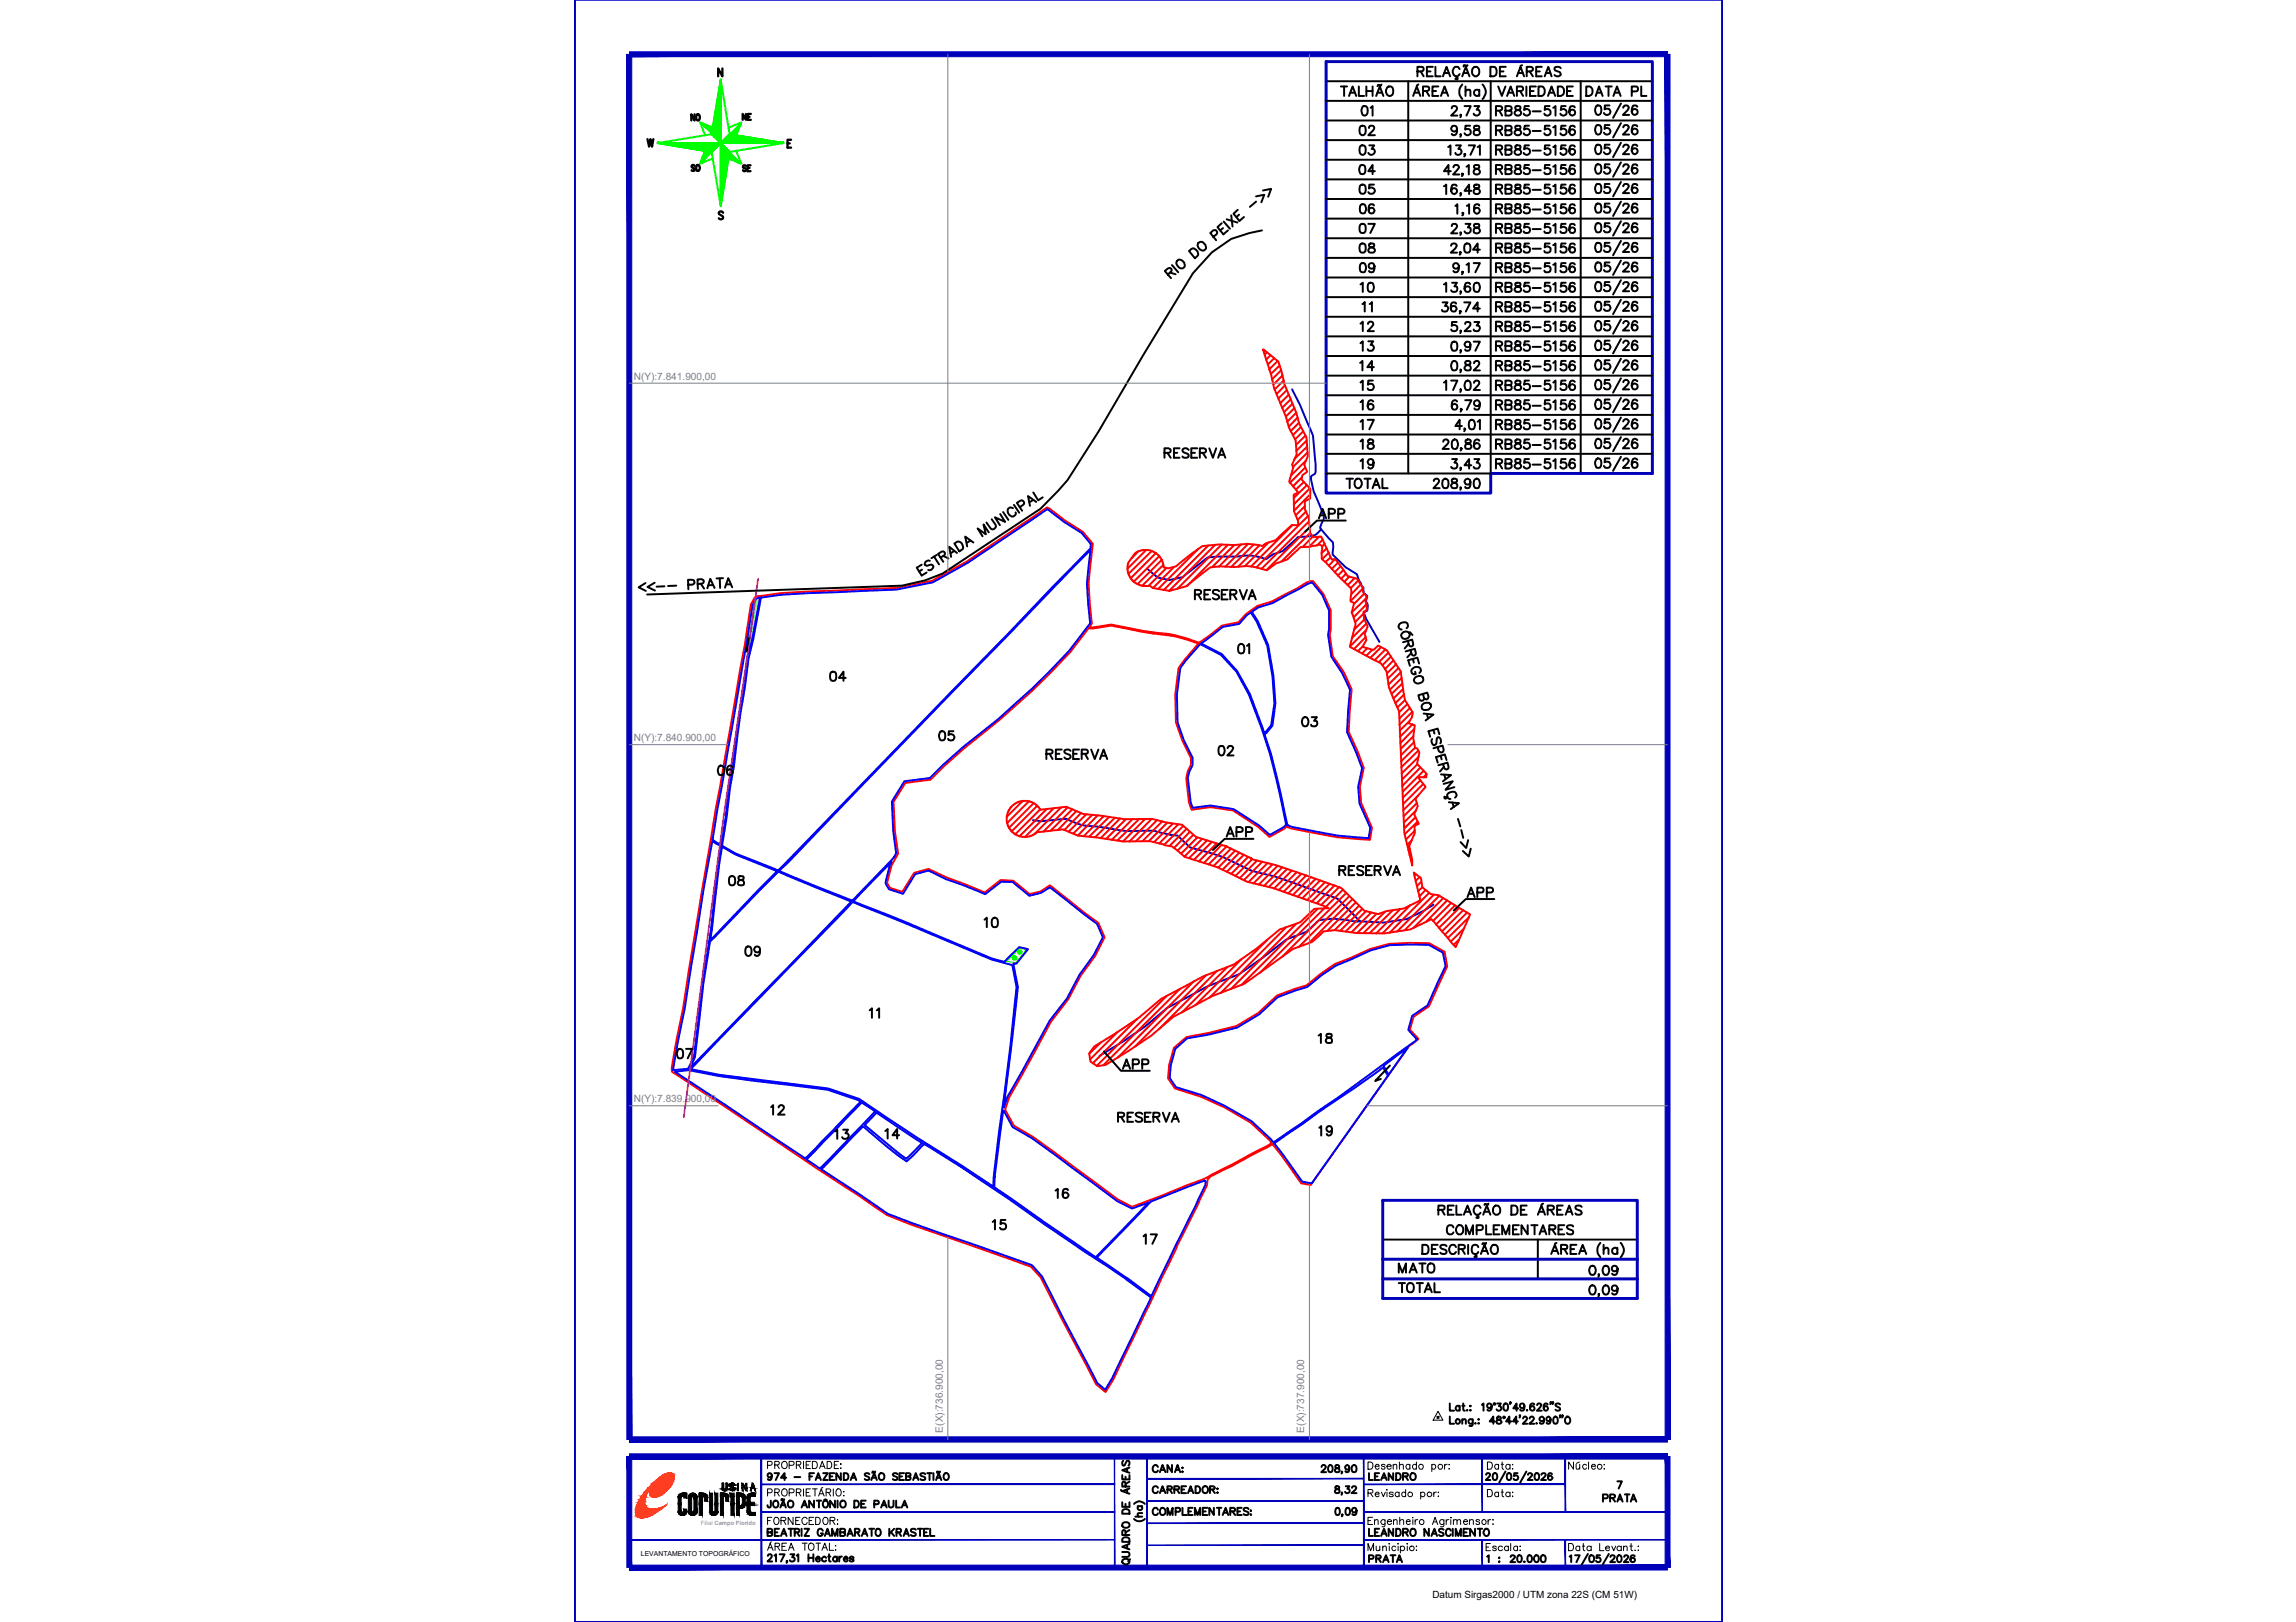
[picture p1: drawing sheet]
<svg xmlns="http://www.w3.org/2000/svg" width="297mm" height="210mm" viewBox="0 0 297 210" stroke-linecap="round" stroke-linejoin="round" font-family="sans-serif">
<defs><g id="words">
<g font-size="4.4">
<text x="175.3" y="16.2">01</text>
<text x="175" y="26.5">05</text>
<text x="175.3" y="41.6">11</text>
<text x="175" y="51.9">15</text>
<text x="175" y="54.3">16</text>
<text x="169.7" y="68.4">APP</text>
<text x="92.1" y="101.6">06</text>
<text x="156.6" y="99.1">02</text>
<text x="189.1" y="117.5">APP</text>
<text x="126.6" y="121.4">10</text>
<text x="111.5" y="133">11</text>
<text x="86.8" y="138.3">07</text>
<text x="144.3" y="139.7">APP</text>
<text x="147.1" y="162.3">17</text>
</g>
<g font-size="4">
<text x="88.5" y="16.9">NO</text>
<text x="175" y="18.7">02</text>
<text x="175" y="21.2">03</text>
<text x="175" y="31.4">07</text>
<text x="175" y="36.3">09</text>
<text x="175" y="46.6">13</text>
<text x="175" y="59.3">18</text>
<text x="175" y="61.7">19</text>
<text x="106.5" y="89.3">04</text>
<text x="159.5" y="85.7">01</text>
<text x="167.6" y="95.2">03</text>
<text x="120.6" y="97">05</text>
<text x="157.7" y="109.4">APP</text>
<text x="93.5" y="115.7">08</text>
<text x="95.6" y="124.9">09</text>
<text x="169.7" y="136.2">18</text>
<text x="98.8" y="145.3">12</text>
<text x="107.2" y="148.5">13</text>
<text x="113.6" y="148.5">14</text>
<text x="143.6" y="146.4">RESERVA</text>
<text x="169.7" y="148.2">19</text>
<text x="127.7" y="160.2">15</text>
<text x="135.8" y="156.3">16</text>
<text x="179.9" y="165.8">MATO</text>
</g>
<g font-size="3.5">
<text x="95.2" y="16.6">NE</text>
<text x="82.9" y="20.1">W</text>
<text x="88.5" y="23.3">SO</text>
<text x="95.2" y="23.3">SE</text>
<text x="206.4" y="195.4">PRATA</text>
</g>
<g font-size="1.3" fill="#808080">
<text x="82" y="49.1">N(Y):7.841.900,00</text>
<text x="82" y="95.9">N(Y):7.840.900,00</text>
<text x="82" y="142.6">N(Y):7.839.900,00</text>
<text x="122" y="185.4" transform="rotate(-90 122 185.4)">E(X):736.900,00</text>
<text x="168.7" y="185.4" transform="rotate(-90 168.7 185.4)">E(X):737.900,00</text>
</g>
<text font-size="1.3" x="185.3" y="206.8">Datum Sirgas2000 / UTM zona 22S (CM 51W)</text>
<text font-size=".9" x="82.9" y="201.3">LEVANTAMENTO TOPOGRÁFICO</text>
<text font-size=".8" fill="#989898" x="90.7" y="197.3">Filial Campo Florido</text>
</g></defs>
<!-- layer: 0114000974 -->
<path d="M97.6 77.3l.5-.2a59.9 59.9 0 0 1 10.1-.7l7.8-.3 4.6-.9 4.5-2.5 10.4-7 .2 .1 2.1 1.6 2.3 1.4 1.3 1.6-.6 5.1 .5 5.2-.4 .5h.4l2.4-.4 5.8 1.1a15.4 15.4 0 0 1 5.7 1.3l2.9-2.2 2.1-.5 1-1 1.5-1.1 1.9-.6 3.2-1.7 1.2-.7 .6-.2h.3l1.3 1.7 1 2.1v2.5l-.2 .6 .4 2.8 1.5 2.2 1 2.1-.4 5.5 1.1 2.5 .8 2.2-.5 2.4 .2 2.1 1.4 3.2-.3 1.6-1.8-.1a56.8 56.8 0 0 1-9-1.6l-.3 .2-1.9 1.1-1.4-1.3-3.3-2.1-2.9-.4-2.4 .3-.4-.9-.3-3 .2-1.1 .4-.9v-.8l-1.1-2.2-.9-2.4-.1-3.6 .5-3.4 .8-1.1 1.8-2.1a18.3 18.3 0 0 0-5.8-1.3l-5.6-1-2.3 .3h-.6l-2.3 3.1a101.1 101.1 0 0 1-13.8 12.4l-2.6 2.4-1.7 1.7-3.3 .4-1.5 2.5 .2 3.7 .4 3-.9 1.5-.5 2.3 .3 .6 1.6 .5 1.6-2.4 1.8-.5 2.4 1.1 4.9 1.9 2-1.6 1.7 .1 2.1 1.7 1.4-.3 1.2-.8 4.4 3.5 1.9 1.3 .8 1.9-1.2 2.4-1.9 2.6-1.6 3-2.2 2.9-5.5 9.8-.5 1.6 1.2 2.1 2.4 1.4 11 8.1 1.9 1 6.9-2.8a24.5 24.5 0 0 0 4.9-2.2l6.2-3.3-.3-.4-2.4-2.2-3.4-2-3.1-1.4-3.3-1-.9-1.4 .1-1.6 .7-2.3 1.6-1.4 2.9-.5 3.6-.9 2.8-1.7 2.4-2.3 2.3-.8 1.5-.5 1.8-1.5 1.9-1.2 2-.8 2.5-1.2 2.5-.7 2.7-.1 2.5 .1 2 1.1 .3 1.9-2.3 5.1-2 1.4-.5 1.6 1.1 1.3-1.2 .9-12.7 17.9-1.3-.2-2.5-3.6-1.2-1.4-5.1 2.7-2.9 1.4-.4 .4v.8l-1.4 2.8-2.5 5.1-8.3 17.2-1 1.6-1.2-1-7.2-13.8-1.2-1.4-15.4-5.4-3.2-1.3-3.7-2.5-5.6-3.6-18.6-12.4v-.4l.1-.9 1.4-6.9 2.4-15.3 5.6-31.8 .7-5.2z" fill="none" stroke="#f00" stroke-width=".25"/>
<!-- layer: ARVORES -->
<path d="M131.9 122.7l.8 .2-1.3 1.7-1.2-.2z" fill="none" stroke="#0f0" stroke-width=".13"/>
<!-- layer: Cana_Plantio -->
<g fill="#7fff7f" stroke="#7fff7f" stroke-width=".13">
<path d="M98.1 77.4h.2z"/>
<path d="M97.7 77.7l-.1 .6h-.2z"/>
<path d="M96.6 83.2h.1z"/>
<path d="M96.9 83.5h.2z"/>
<path d="M98.1 77.4l.2 .1v-.1zM97.8 77.5l.3-.1 .2 .1z"/>
<path d="M97.8 77.5l.4 .2 .1-.2zM97.8 77.5l.4 .2h-.5z"/>
<path d="M97.4 78.3l-.3 3.3 .5-3.3zM97.4 78.3l-.3 3.3h-.3z"/>
<path d="M97.7 77.7l-.4 5 .9-5zM97.7 77.7l-.4 5h-.3z"/>
<path d="M96.8 81.6l.1 1.6 .2-1.6zM96.8 81.6l.1 1.6h-.3z"/>
<path d="M96.7 83.2l.2 .3zM96.7 83.2h.2v.3z"/>
<path d="M97 82.7l.1 .8 .2-.8zM97 82.7l.1 .8h-.2z"/>
<path d="M96.9 83.5h.2zM97 83.5h.1v.1z"/>
</g>
<!-- layer: 0114000974006 -->
<path d="M97.8 77.5l.5-.1-1.2 6.2-.4-.4-.1 .1 .8-5zM96.5 83.5l.2-.1 .4 .3-.4 1.4-1.9 14.1-.5 2.8-.4 3.7-.6 3.7-1.1-.7z" fill="none" stroke="#00f" stroke-width=".25"/>
<!-- layer: 0114000974012 -->
<path d="M87.3 138.7l1.8-.2a96.8 96.8 0 0 0 13 1.9l5 .6 4 1.4 .2 .2-7.1 7.3z" fill="none" stroke="#00f" stroke-width=".25"/>
<!-- layer: 0114000974017 -->
<path d="M148.9 155.5l6.9-2.7h.2l-.1 .5-1.3 2.8-2.5 5.1-3.1 6.5-3.1-2.2-4-2.8z" fill="none" stroke="#00f" stroke-width=".25"/>
<!-- layer: 0114000974007 -->
<path d="M92.1 108.9l1.2 .6-.4 2.4-.9 8.4-1.1 6.9-1.1 9.6-.8 1.5-1.9 .2 .7-4.1 .8-3.9 2.4-15.3z" fill="none" stroke="#00f" stroke-width=".25"/>
<!-- layer: 0114000974008 -->
<path d="M93.4 109.6l1.8 1 5.3 2.1-8.6 8.9 1.1-9.7z" fill="none" stroke="#00f" stroke-width=".25"/>
<!-- layer: 0114000974009 -->
<path d="M100.7 112.8l9.4 3.9-20.9 21.6 .7-1.5 1.1-9.6 .8-5.4z" fill="none" stroke="#00f" stroke-width=".25"/>
<!-- layer: 0114000974004 -->
<path d="M98.5 77.3l2.5-.3 3.5-.2 11.5-.5 4.7-.9 4.5-2.6 10.3-6.9 2.2 1.6 2.2 1.5 1.2 1.4v.6l-40.4 41.7-5.5-2.2-1.8-1.1 .6-3.6 .4-3.8 .5-2.8 .9-6.8 .6-3.5 .4-3.7 .6-2.4z" fill="none" stroke="#00f" stroke-width=".25"/>
<!-- layer: 0114000974005 -->
<path d="M139.1 73.2l2-2-.5 4.3 .4 5.2-2.7 3.6a100.7 100.7 0 0 1-13.7 12.4l-2.7 2.3-1.6 1.7-3.3 .4-1.6 2.6 .2 3.8 .3 2.9-.3 .6-.4 .4-4.9 5.2-9.5-3.9 1.2-1.1z" fill="none" stroke="#00f" stroke-width=".25"/>
<!-- layer: 0114000974002 -->
<path d="M155.3 83.4l2.7 1.4 2 2.1 1.6 3a80.5 80.5 0 0 1 4.8 16.9l-.4 .3-1.7 .9-1.4-1.2-3.3-2.1-3-.5-2.3 .3-.3-.7-.3-3.1 .2-.8 .4-.9v-.9l-1.2-2.3-.8-2.3v-3.6l.4-3.5 .7-.9z" fill="none" stroke="#00f" stroke-width=".25"/>
<!-- layer: 0114000974001 -->
<path d="M155.4 83.3l2.8-2.2 2.1-.4 1-1.1 .5-.3 .8 1.1 1.3 3.1 .7 4 .3 3.5-.4 2.9-.8 .9h-.2l-1.8-5-1.7-3-1.9-2.2z" fill="none" stroke="#00f" stroke-width=".25"/>
<!-- layer: 0114000974003 -->
<path d="M162 79.2l.8-.6 1.9-.6 4.9-2.6h.2l1.3 1.6 .8 2v2.4l-.1 .7 .4 2.9 1.5 2.2 1 2.1-.4 5.5 1.1 2.5 .8 2.1-.5 2.4 .2 2.2 1.4 3.1-.2 1.4-4.1-.4-5.9-1.1-.5-.2-.5-2.1a82 82 0 0 0-2.5-9.8h.2l.8-1 .4-2.9-.3-3.5-.6-4-1.4-3.1z" fill="none" stroke="#00f" stroke-width=".25"/>
<!-- layer: 0114000974018 -->
<path d="M152 135.7l1.6-1.3 2.8-.5 3.6-.9 2.9-1.8 2.4-2.2 2.2-.8 1.6-.5 1.9-1.5 1.8-1.2 4.5-2 2.5-.7h5.1l1.8 1 .3 1.7-2.3 5.1-2 1.4-.5 1.8 1.1 1.2-.1 .2a462.7 462.7 0 0 1-18.5 13.1l-.3-.4-2.5-2.3-3.5-2-3-1.4-3.3-1-.8-1.2 .2-1.6z" fill="none" stroke="#00f" stroke-width=".25"/>
<!-- layer: 0114000974019 -->
<path d="M179 137.9l3.1-2.3-2.5 3.5zM164.8 147.9l10.2-7 3.9-2.8 .7 1.1-9.9 13.9-1.2-.2z" fill="none" stroke="#00f" stroke-width=".25"/>
<!-- layer: 0114000974010 -->
<path d="M115.3 111.5l-.2 .4-.5 2.5 .4 .7 1.8 .6 1.6-2.6 1.7-.4 2.3 1.1 2.4 .8 2.7 1.1 2-1.6h1.5l2.2 1.8 1.5-.4 1.1-.7 6.1 4.8 .8 1.7-1.2 2.3-1.9 2.6-1.6 3-2.2 2.9-5.5 9.9-.4 1.3 1.8-15.6-.6-3h.4l1.5-1.9-1.1-.2-2 1.9-1.6-.4-11.2-4.8-6.7-2.7z" fill="none" stroke="#00f" stroke-width=".25"/>
<!-- layer: 0114000974011 -->
<path d="M110.3 116.7l6.7 2.7 11.3 4.8 2.7 .7 .5 2.8a355.8 355.8 0 0 1-2.3 18.9l-.6 5.7-.1 1.3-4-2.7a276.9 276.9 0 0 1-13.3-8.7l-4.1-1.3-14.1-1.8-3.6-.7z" fill="none" stroke="#00f" stroke-width=".25"/>
<!-- layer: 0114000974016 -->
<path d="M129.8 143.7h.1l1.1 2.2 2.5 1.4 11 8.1 2 1 2.1-.8-6.8 7.1-13.2-9.1 .1-1.3z" fill="none" stroke="#00f" stroke-width=".25"/>
<!-- layer: REDE_DE_LUZ -->
<path d="M98.1 74.9l-4.4 30.4-5.2 39.3" fill="none" stroke="#f0f" stroke-width=".25"/>
<!-- layer: 0114000974015 -->
<path d="M110.4 147l1.3-1.2 2.8 2.4 2.8 2.1 2.3-2.2a205.6 205.6 0 0 1 15.5 10.3l5.2 3.6a98.3 98.3 0 0 1 8.6 5.9l-5 10.5-.9 1.4-1-.8-4.5-8.5-2.7-5.3-1.3-1.5-15.4-5.4-3.3-1.2-8.6-5.8z" fill="none" stroke="#00f" stroke-width=".25"/>
<!-- layer: 0114000974014 -->
<path d="M113.4 144l5.9 3.9-2.1 2.1-.8-.7-4.5-3.7z" fill="none" stroke="#00f" stroke-width=".25"/>
<!-- layer: 0114000974013 -->
<path d="M111.5 142.7l1.7 1.1-5.9 6.2-1.2 1.2-1.8-1.2z" fill="none" stroke="#00f" stroke-width=".25"/>
<!-- layer: 0 -->
<path d="M171.6 61.3h21.3M96.9 82.6l-.3 1.7-.1-.4M179.8 137.9l-1.9 2 .7-.3" fill="none" stroke="#000" stroke-width=".25"/>
<!-- layer: MATO -->
<path d="M131 123.8h.2l.1-.1v.2h.2l-.2 .3h-.1v-.1h-.2zM131.2 124.1h.1M131.9 123.3l-.2 .1v-.4h.3l.2 .2-.2 .1v.1h-.1v-.1" fill="none" stroke="#00b800" stroke-width=".25"/>
<path d="M167.2 50.4l1 2 .9 2.1a8.2 8.2 0 0 1 1 4.8 4.9 4.9 0 0 1 0 2l-.5 .4v.4l.4 1.5 1.3 3.1v.5l-.5 1.1 1.7 1.9-.1 1.6 1.7 1.6 1.4 .9 .3 .9 .6 .8 .1 .8 .4 .3a1.01 1.01 0 0 0 0 1.1v.8l-.5 .3 .3 .8 1.8 3M170.9 68.5a1.76 1.76 0 0 1-1.4 .9l-1.6 .1-1.9 1.8-1.3 .4-.9 .7a6.8 6.8 0 0 0-3.8-.4h-2.5l-1.3 .2-3.2 2.5-1.7 .4-1.5-.4-1.4-1.1M133.6 106.1l1.2 .2 3.2-.3 .2 .1a8 8 0 0 0 4 .9 19.5 19.5 0 0 0 6 .5h1.1l2.2 .5 .8 .1 1.7 1.6h.2a27.2 27.2 0 0 1 7.7 3l3 .7 7.8 2.8 .4 .1 2.8 2.9 3.1 .2 3-.5 2.3-1.1 1.1-.7M175.9 119.2l-.4 .1-1.5-.3a8.4 8.4 0 0 0-3.4 .1l-.6 .5a4.3 4.3 0 0 1-1.4 1.1l-2.2 .9-3 2.3-3.1 2.2-4.1 1.5-5.2 2.8-2.9 2.5-2.9 1.9-2.9 1.8" fill="none" stroke="#0000b8" stroke-width=".25"/>
<!-- layer: TEXTO -->
<g fill="none" stroke="#000" stroke-width=".25">
<path d="M151.1 35.5l.5-.5-.1-.2-.1-.1h-.3l-.4 .4 .8 .9M151.4 35.3l.7 .2M151.6 34.3l.8 .9M152.4 33.6a.64 .64 0 0 1 .8 .3 .64 .64 0 0 1-.2 .8 .71 .71 0 0 1-.7-.9zM153.8 32.5l.3-.3a.64 .64 0 0 1 .7 .2 .64 .64 0 0 1 .1 .8l-.3 .2zM155 31.5a.63 .63 0 0 1 .8-.1 .63 .63 0 0 1 .2 .7 .61 .61 0 0 1-.7 .3 .61 .61 0 0 1-.4-.6zM157 30.7l.4-.4a.33 .33 0 0 0 0-.4 .33 .33 0 0 0-.4-.1l-.4 .4 .7 .9M158.1 28.9l-.6 .5 .8 .9 .6-.5M158.2 29.5l-.4 .3M158.3 28.7l.8 .9M158.7 28.4l1.4 .4M159.3 27.9l.2 1.4"/>
<path d="M160.1 27.1l-.5 .6 .7 .9 .6-.5M160.3 27.8l-.3 .3M162.5 25.4l1.1-.2-.4 1M162.5 26.1l-.8 .7M163.4 24.7l1.1-.3-.4 1.1M150.7 58.6h.6l.2-.2-.1-.3-.2-.1h-.5v1.2M151 58.6l.5 .6M151.9 58.6h.4M152.6 58h-.7v1.2h.7M153.8 58.2a.47 .47 0 0 0-.8 0l.1 .3 .4 .2a.31 .31 0 0 1 .3 .4 .54 .54 0 0 1-.8 0M154.1 58.6h.5M154.9 58h-.8v1.2h.8"/>
<path d="M155.2 58.6h.7l.1-.2v-.3l-.3-.1h-.5v1.2M155.6 58.6l.4 .6M156.4 58l.5 1.2 .4-1.2M157.6 59.2l.5-1.2 .4 1.2M157.8 58.9h.6M83.5 75.5l-.9 .5 1 .5M84.7 75.4l-.9 .6 .9 .4M86 75.9h-1.1M87.5 75.8h-1.1M89.1 75.7h.5l.2-.2a.32 .32 0 0 0-.3-.5h-.5l.1 1.3M90.2 75.6l.6-.1 .2-.1a.24 .24 0 0 0-.1-.4l-.2-.1-.5 .1 .1 1.2M90.7 75.5l.4 .7"/>
<path d="M92.2 75.7h-.6M92.4 76.1l-.5-1.2-.4 1.2M93.1 74.9l.1 1.2M93.5 74.8l-.8 .1M94 75.6h.6M94.7 76l-.5-1.2-.4 1.2M119.2 73.1l-.6 .4 .6 1 .7-.4M119.3 73.7l-.4 .3M120.3 72.6a.46 .46 0 0 0-.5 0 .46 .46 0 0 0-.1 .5l.3 .1 .3-.1a.29 .29 0 0 1 .4 0 .29 .29 0 0 1 0 .4 .5 .5 0 0 1-.6 .3M120.8 72l.7 1M121.2 71.8l-.7 .4M121.7 72.2l.5-.5v-.2l-.2-.2-.6 .4 .6 1"/>
<path d="M122 71.9l.7 .4M123.5 70.3l.3-.2a.63 .63 0 0 1 .7 .3 .63 .63 0 0 1-.1 .7l-.3 .2zM123.5 71.3l-.5 .3M123.8 71.6l-1-.8 .2 1.3M125.5 69.9l-.4 .3M125.9 70.2l-1-.8 .2 1.3M127.9 68.9l-.7-1 .3 1.2-1-.7 .6 1M128.3 67.2l.5 .7a.41 .41 0 0 1-.2 .5 .41 .41 0 0 1-.5-.1l-.5-.7M129.4 66.5l.6 1-1.3-.6 .7 1.1M129.8 66.3l.7 1M131 65.8a.46 .46 0 0 0-.6 .1 .7 .7 0 0 0 .7 .9 .37 .37 0 0 0 .3-.5M131.2 65.3l.7 1.1"/>
<path d="M131.9 65.6l.6-.4v-.2a.36 .36 0 0 0-.5-.2l-.4 .3 .6 1M133.7 63.7l.6 1 .6-.3M133.7 64.7l-.5 .3M134.1 65l-1.1-.8 .3 1.3M154.6 76.9h.5l.2-.1v-.3l-.2-.2h-.5v1.3M155 76.9l.4 .7M155.8 76.9h.5M156.6 76.3h-.8v1.3h.8M157.7 76.5a.54 .54 0 0 0-.8 0 .25 .25 0 0 0 .2 .3l.5 .2 .1 .2a.44 .44 0 0 1-.3 .4 .44 .44 0 0 1-.5-.2M158.1 76.9h.4M158.8 76.3h-.7v1.3h.7M159.2 76.9h.5l.2-.1v-.3l-.2-.2h-.5v1.3"/>
<path d="M159.6 76.9l.4 .7M160.4 76.3l.5 1.3 .4-1.3M161.5 77.6l.5-1.3 .5 1.3M161.7 77.1h.6M135.4 97.6l.6-.1 .2-.3-.2-.2h-.6v1.2M135.8 97.6l.4 .6M136.6 97.6h.5M137.4 97h-.8v1.2h.8M138.5 97.2a.46 .46 0 0 0-.4-.2 .46 .46 0 0 0-.4 .3l.1 .2 .4 .1a.3 .3 0 0 1 .3 .4 .47 .47 0 0 1-.8 0M138.8 97.6h.5M139.6 97h-.8v1.2h.8M139.9 97.6l.8-.1v-.2v-.3h-.8v1.2"/>
<path d="M140.4 97.6l.3 .6M141.2 97l.4 1.2 .5-1.2M142.3 98.2l.5-1.2 .4 1.2M142.5 97.8h.6M181.6 81.8a.55 .55 0 0 1 .8 .3 .55 .55 0 0 1-.6 .6 .55 .55 0 0 1-.5-.6zM182 81.3a.44 .44 0 0 0 .1-.6 .44 .44 0 0 0-.5-.2 .55 .55 0 0 0-.6 .8l.3 .2M182.1 82.9l.3 .7a.27 .27 0 0 0 .4-.1l-.1-.7-1.2 .3M182.2 83.3l-.5 .6M182.4 81.8l.3 .4M182.5 84.1l.2 .7a.27 .27 0 0 0 .5-.2l-.2-.6-1.2 .3M182.6 84.5l-.5 .6M182.8 85.3l.1 .4"/>
<path d="M183 87.7a.59 .59 0 0 1 .7-.2 .59 .59 0 0 1 .4 .5 .66 .66 0 0 1-.6 .4 .66 .66 0 0 1-.6-.4zM183.1 86.9l.1 .3a.36 .36 0 0 1-.5-.1 .64 .64 0 0 1 .2-.7 .64 .64 0 0 1 .8 0l.1 .4-.2 .3M183.6 85.9l-.2-.8-1.2 .3 .2 .8M184 91.2a.64 .64 0 0 1 .6-.3 .64 .64 0 0 1 .6 .5 .69 .69 0 0 1-1.2 .3l-.1-.4zM184.1 89.8l.1 .5 .1 .1 .3 .1 .1-.1 .1-.3-.2-.5-1.1 .4 .1 .5a.31 .31 0 0 0 .4 .2 .31 .31 0 0 0 .2-.4M184.2 92.3l1.2 .2-1 .7M184.6 92.4l.2 .6M185.3 95.6a.55 .55 0 0 0 .2 .8l.3-.2 .1-.6 .2-.2a.55 .55 0 0 1 .2 .8M185.4 94.5l.2 .4M186 96.7l.1 .5 .2 .1a.31 .31 0 0 0 .5-.1l-.2-.7-1.2 .3M186.2 95l-.2-.7-1.2 .3 .2 .7M186.4 97.8l.1 .5"/>
<path d="M186.7 98.9l.2 .6a.27 .27 0 0 0 .5-.1l-.1-.7-1.2 .3M186.8 99.2l-.5 .6M187.1 98.4l-.2-.8-1.1 .4 .2 .7M173.3 112.6l.7-.1v-.3l-.7-.1v1.2M173.7 112.6l.4 .7M174.5 112.6h.4M175.2 112.1h-.7v1.2h.7M176.4 112.2a.44 .44 0 0 0-.5-.2 .44 .44 0 0 0-.3 .4l.1 .1 .6 .2 .1 .4a.54 .54 0 0 1-.8 0M176.7 112.6h.5M177.5 112.1h-.8v1.2h.8M177.8 112.6l.8-.1v-.3l-.8-.1v1.2M178.3 112.6l.3 .7"/>
<path d="M179.1 112.1l.4 1.2 .5-1.2M180.2 113.3l.5-1.2 .4 1.2M180.4 112.9h.6M186.4 100.2l1.3 .1-1 .8M186.8 101.4l1.1-.3-.9 1.1 1.2-.3M186.8 100.3l.2 .5M186.9 103.1v.2h.1h.1v-.2h.2M187.4 103.8l1.4 .1-1.1 .8M187.9 103.9l.2 .6M188.2 103.2a.43 .43 0 0 0 .2-.5 .43 .43 0 0 0-.5-.2 .55 .55 0 0 0-.6 .7l.3 .2M188.6 106l.3 .9M189 107.4l.3 1"/>
<path d="M189.9 108.7l-.2 1-.7-.7M190.3 109.8l-.3 1-.7-.7M187.6 181.6v1h.5M187.6 183.3v.9h.5M188.8 182.1a.29 .29 0 0 0-.5 .1 .29 .29 0 0 0 .4 .4l.1-.2M188.8 181.9v.7M189.2 183.8l.2-.1h.2v.5M189.2 181.9h.3M189.2 183.7v.5M189.3 181.6v.8v.1l.2 .1M189.8 182.5h.1M190.2 182h.1z"/>
<path d="M190.2 182.5h.1zM190.5 183.7v.8h-.1h-.3M190.5 183.8a.3 .3 0 0 0-.4-.1 .3 .3 0 0 0 0 .5 .3 .3 0 0 0 .4-.1M190.9 184.2h.1M191.2 183.7h.1zM191.2 184.2h.1zM191.7 181.8l.2-.2v1M193 181.9a.3 .3 0 0 1-.4 .3 .3 .3 0 0 1-.1-.5 .3 .3 0 0 1 .4 .1 .49 .49 0 0 1 .1 .5 .49 .49 0 0 1-.4 .3l-.2-.2M193.4 184h-.7l.5-.7v.9M193.7 181.6h.5l-.3 .4a.31 .31 0 0 1 .3 .4 .31 .31 0 0 1-.6 0M193.7 183.4v.3l.4 .1a.24 .24 0 0 1 .2 .3 .24 .24 0 0 1-.3 .1h-.3l-.1-.2 .1-.2 .4-.1 .1-.2-.2-.2zM194.6 181.7a.29 .29 0 0 1 .5 .1v.2a.4 .4 0 0 1-.3 .6 .61 .61 0 0 1-.2-.9z"/>
<path d="M195.4 181.5v.2M195.5 184h-.7l.5-.7v.9M196.4 184h-.7l.5-.7v.9M196.4 182.3h-.6l.4-.7v1M196.7 183.2h-.1h.1l-.1 .2M197 183.6l.2-.3h.2l.2 .2-.2 .3-.4 .4h.6M197.2 181.9a.3 .3 0 0 1-.3 .3 .3 .3 0 0 1-.3-.3 .3 .3 0 0 1 .4-.3l.1 .1a.61 .61 0 0 1-.1 .9l-.3-.2M197.6 182.5h.1M197.9 183.6l.1-.2a.27 .27 0 0 1 .4 0 .27 .27 0 0 1-.1 .4l-.4 .4h.6M198.5 181.8l-.1-.1a.34 .34 0 0 0-.4 .1 .52 .52 0 0 0 .2 .8 .29 .29 0 0 0 .3-.4 .29 .29 0 0 0-.4-.2l-.2 .3M198.8 184.2h.1M198.9 181.8a.29 .29 0 0 1 .3-.2 .29 .29 0 0 1 .2 .3l-.6 .7h.7"/>
<path d="M199.8 183.7a.29 .29 0 0 1-.4 .2 .29 .29 0 0 1-.2-.4l.3-.2a.49 .49 0 0 1 .3 .5 .49 .49 0 0 1-.4 .4l-.2-.1M200.2 181.8v-.1a.29 .29 0 0 0-.4 .1 .55 .55 0 0 0 .2 .8 .28 .28 0 0 0 .3-.3 .28 .28 0 0 0-.3-.3 .28 .28 0 0 0-.3 .3M200.6 183.7a.28 .28 0 0 1-.4 .2 .28 .28 0 0 1-.1-.4 .28 .28 0 0 1 .5 0v.2a.42 .42 0 0 1-.3 .5l-.2-.1M200.7 181.5h-.1h.1l-.1 .2M200.9 181.5v.2M201.1 183.4l.1-.1a.51 .51 0 0 1 .3 .5 .51 .51 0 0 1-.2 .4h-.1a.57 .57 0 0 1-.1-.8zM201.8 181.8l-.2-.2-.4 .2 .1 .2 .5 .3v.1l-.2 .2-.4-.2M201.9 183.2h-.1h.1l-.1 .2M202.2 183.2h-.1h.1l-.1 .2M202.6 183.5l.1-.2a.45 .45 0 0 1 .5 .5 .45 .45 0 0 1-.6 .4l-.1-.3z"/>
<circle cx="188.6" cy="183.9" r=".29"/>
<circle cx="193.3" cy="181.7" r=".11"/>
<circle cx="194.6" cy="183.4" r=".11"/>
</g>
<!-- layer: APP -->
<g fill="none" stroke="#f00" stroke-width=".25">
<path d="M163.4 45.2l2 1.6 .4 1.3 .4 1.7 1.5 3.6 .4 1.4 .9 1.8 .2 2.5-.5 1 .4 1-.6 .4-.2 .5 1.2 1.3v1.2l-.7 .4v1l.5 1.1 .2 1.9 .4 .6 1-.1 1.4 3h.4l1.7 2.2 1.2 .3 .7 1.2v.4l.1 .3 .4 .3-.2 .6 .2 .6v.7l-.4 .2 .1 .9 .4 1-.3 .9 .2 .8-.5 .9 1.3 .4 .2-.1 .5-.5 1.1 .6 1.8 2.8 .6 3.7 1 1.6-.1 .7-.5 .7 .8 .3-.2 1.6 .3 1.3h.2l.3 .6-.3 1.5 1.3 1.2-.1 .5h-1.1l1 1.2-1.3 1.5 .3 1-.4 1.1 .5 1.2-.5 .3v.9l-.7 1.7 .4 1.8v.7l-1-4.2-.7-15.8-1.3-3-.3-2.1a2.91 2.91 0 0 0-1.9-1.6l-2.8-1.6 .7-2.9-.5-1.5 .3-1.3-.3-.1a.26 .26 0 0 1-.2-.4l.1-.4a1.35 1.35 0 0 0-.1-1.1l-3.7-3.8 .1-1.2a.39 .39 0 0 0-.5-.5l-1.2 .3h-1.1l-1.8 1.6-1.4 .5-1.2 .9-1.6-.4-1-.1-1.6 .1-1.9-.1-1.2 .1-3.2 2.5-2.1 .6-2.2-.4-.4-.3h-.8l-.5-.1-.6-.3-.4-.4-.4-.8-.1-1 .1-.4 .8-1.2 .8-.4h1l1 .4 .4 .4 .3 .4 .2 .7v.3l.7 .1 .9-.2 2.2-1.7 1.3-.9 2.2-.2h1.9l1.7-.1 1.9 .3 .4-.4 1.3-.4 2.1-1.9h.9l-.1-.6-.5-1.2v-2.2l.6-.3-1.2-1.4 .5-1.7-.1-.5 .6-1.3-.2-1.8-.8-1.6-.4-1.5-1.6-3.7-.3-1.7zM163.4 45.3h.1M163.9 45.6l-.3 .3M164.4 46l-.6 .5M164.8 46.4l-.8 .8M165.3 46.7l-1.1 1.1M165.6 47.3l-1.2 1.1M165.8 47.9l-1.2 1.2M165.9 48.6l-1.2 1.2M166.1 49.2l-1.2 1.2M166.2 49.9l-1 1.1M166.5 50.5l-1.1 1.1"/>
<path d="M166.7 51.1l-1.1 1.1M167 51.7l-1.1 1.1M167.2 52.3l-1.1 1M167.5 52.8l-1.1 1.1M167.7 53.4l-1.2 1.2M167.9 54l-1.2 1.2M168 54.7l-1 1.1M168.3 55.3l-1.1 1M168.6 55.8l-1.1 1.1M168.9 56.4l-1.2 1.2M169 59.6l-2 2M169 57l-1.3 1.3"/>
<path d="M169.1 57.8l-1.6 1.6M169.1 58.6l-1.8 1.8M147.3 71.3l-.9 1M148.3 71.2l-2.4 2.4M149 71.3l-3 3M149.5 71.6l-3.2 3.2M150 72l-3.3 3.3M150.3 72.4l-3.1 3.2M150.5 73.1l-2.7 2.7M150.9 73.5l-2.3 2.3M151.9 73.4l-2.7 2.7M155 71l-5.2 5.2"/>
<path d="M156.3 70.6l-5.7 5.7M157.2 70.5l-6 6M158.1 70.5l-5.8 5.7M158.9 70.5l-5.3 5.3M159.7 70.5l-2.9 2.9M160.6 70.5l-2.9 2.8M161.5 70.4l-3 2.9M162.2 70.5l-2.9 2.9M162.9 70.6l-2.7 2.7M164.1 70.2l-3 3.1M167.2 68l-5.3 5.3M168.4 61.8l-1.1 1.1"/>
<path d="M168.7 62.4l-1 .9M168.8 65.5l-1.2 1.2M168.9 60.5l-2 2M169 66.2l-1.1 1.1M169.1 62.8l-1.7 1.6M169.2 66.8l-6.7 6.6M169.4 67.5l-6.2 6.1M169.4 63.2l-2 2.1M169.4 68.2l-5.5 5.6M169.5 64l-2.1 2.1M169.5 69l-3.7 3.7M169.8 69.4l-1.3 1.4"/>
<path d="M170.7 69.4l-1.4 1.4M171.1 69.8l-.7 .8M171.4 70.4l-.3 .3M171.6 71l-.6 .6M171.9 71.5l-.8 .9M172.2 72.1l-.7 .6M172.7 72.4l-.8 .8M173.1 72.8l-.8 .8M173.4 73.3l-.7 .8M173.8 73.8l-.7 .7M174.1 74.2l-.6 .7M174.6 74.6l-.7 .7"/>
<path d="M175.2 74.8l-.8 .9M175.7 75.1l-.9 1M176.1 75.6l-1.3 1.3M176.3 76.2l-1.6 1.6M176.4 79.4l-1.1 1.1M176.5 76.8l-1.3 1.4M176.7 77.4l-1.8 1.9M176.8 78.2l-1.7 1.7M176.3 83.7l-.6 .6M176.5 80.2l-1.3 1.3M176.7 82.4l-1.5 1.6M176.7 81.5l-2 2.2"/>
<path d="M176.8 80.7l-1.9 1.9M176.9 83.9l-.7 .7M177.5 84.1l-.7 .8M178.7 83.7l-1.4 1.4M179.2 84l-1.4 1.4M179.6 84.5l-1.2 1.2M179.9 85l-1.1 1.1M180.3 85.4l-1.1 1.2M180.6 86l-1.2 1.1M180.9 86.5l-1.4 1.4M181.2 87l-1.6 1.6M181.3 87.7l-1.5 1.6"/>
<path d="M181.4 88.4l-1.4 1.4M181.5 89.2l-1.2 1.2M181.6 89.9l-1.1 1.1M181.8 90.6l-1 .9M182.1 91.1l-1.1 1.1M182.4 91.6l-1.4 1.4M182.4 93.3l-1.3 1.2M182.7 92.1l-1.7 1.7M182.7 93.7l-1.6 1.6M182.9 95.3l-1.7 1.6M183 94.3l-1.8 1.9M183 96l-1.7 1.7"/>
<path d="M183.1 96.7l-1.8 1.8M183.4 98.9l-2 2M183.5 97.1l-2.2 2.2M183.5 97.9l-2.2 2.2M183.8 99.3l-2.4 2.4M184.2 99.8l-2.7 2.7M130.8 104.4l.5-.4 .6-.3 1-.1 .5 .2 .6 .3 .4 .3 .2 .4 3.4-.4 2.2 .9 2.2 .3 3.1 .4h3.5l1.9 .4 2 .3 1.8 1.6a25.1 25.1 0 0 1 7.2 2.8h-.1l3.2 .8 8.5 3 3 3 1.8 .4 1.1-.4 2.2-.3 2.2-1.1-.9-3.6 .9 .7 .2 1.2 1.1 .9 1 .1 4.1 2.5-1.9 4.3-3.1-3.7-2.8 1.4-3.3 .5-3.6-.1-2.8-.3-1.5 .1-1.5 1.4-2.5 .9-6.2 4.5-4.2 1.6-5 2.7-2.9 2.4-2.9 2-3 1.8-1 .2-.9-.6-.2-1.1 .6-.9 5.7-3.6 3-2.5 5.4-2.9 4-1.6 3-2.1 3-2.4 2.7-1 1.7-1.7 1.9-.1a65.1 65.1 0 0 0-10.6-3.4l-3.8-1.9-4.2-1.3-1.7-1.4-.8-.1-2.1-.5h-3.4l-3.3-.5-2.6-.3-1.9-.8-3.3 .4-.4 .3-.9 .3-1-.1-.8-.4-.3-.3-.4-.7-.2-.5v-.7l.2-.6zM132.3 103.6l-2.1 2.1M133.1 103.7l-2.8 2.8M133.7 103.9l-3.2 3.2M134.2 104.3l-3.3 3.3M134.6 104.7l-3.3 3.3"/>
<path d="M135.4 104.7l-3.5 3.5M136.3 104.6l-3.7 3.7M137.3 104.5l-3.5 3.5M138.1 104.5l-3.1 3.1M138.7 104.7l-2.8 2.8M139.3 105l-2.5 2.4M139.9 105.2l-2.2 2.2M140.5 105.4l-2.3 2.2M141.3 105.5l-2.5 2.4M142 105.5l-2.6 2.6M142.8 105.6l-2.6 2.6M143.5 105.7l-2.6 2.6"/>
<path d="M144.2 105.8l-2.5 2.5M144.9 105.9l-2.5 2.6M145.7 106l-2.6 2.6M146.5 106l-2.7 2.7M147.3 106l-2.7 2.8M148.2 106l-2.9 2.9M149 106l-2.9 2.9M149.7 106.1l-2.7 2.8M150.4 106.3l-2.6 2.6M151 106.4l-2.4 2.5M151.8 106.6l-2.5 2.4M152.5 106.7l-2.5 2.4"/>
<path d="M153.1 106.9l-2.5 2.4M153.5 107.2l-2.2 2.3M154 107.6l-2.1 2.1M154.4 108l-2.1 2.1M154.9 108.4l-2.1 2.1M155.5 108.6l-2.3 2.2M156.2 108.8l-2.4 2.3M156.8 108.9l-2.3 2.4M157.4 109.1l-2.3 2.4M158.1 109.3l-2.4 2.4M158.7 109.5l-2.3 2.4M159.2 109.8l-2.2 2.3"/>
<path d="M159.8 110.1l-2.2 2.2M160.3 110.3l-2.1 2.2M160.9 110.6l-2.2 2.2M161.5 110.9l-2.2 2.2M162 111.2l-2.2 2.1M162.6 111.4l-2.2 2.2M163.3 111.5l-2.4 2.4M164 111.7l-2.5 2.4M164.6 111.9l-2.4 2.4M165.3 112l-2.5 2.5M165.9 112.2l-2.4 2.5M166.4 120l-8.5 8.5"/>
<path d="M166.5 112.5l-2.3 2.3M167.1 112.7l-2.3 2.3M167.7 119.5l-8.5 8.5M167.8 112.9l-2.4 2.3M168.3 113.1l-2.2 2.3M169 113.3l-2.3 2.3M169.6 113.5l-2.4 2.3M170.2 113.7l-2.3 2.3M170.5 117.6l-9.9 9.9M170.8 113.9l-2.3 2.4M171.3 117.6l-8.3 8.3M171.4 114.1l-2.3 2.4"/>
<path d="M172 114.4l-2.3 2.3M172.7 114.6l-2.4 2.3M173.3 114.8l-2.4 2.3M173.8 115.1l-2.3 2.3M174.2 115.5l-8.3 8.3M174.6 116l-6.6 6.6M175 116.3l-5.7 5.8M175.4 116.8l-3.7 3.7M175.8 117.2l-3.1 3.2M176.3 117.6l-2.9 2.9M176.7 117.9l-2.6 2.6M177.4 118.1l-2.5 2.5"/>
<path d="M178.1 118.3l-2.5 2.4M179.2 118l-2.8 2.7M180.2 117.8l-3 2.9M181.2 117.6l-3.2 3.2M182.4 109.8l-.2 .2M182.5 117.1l-3.7 3.7M182.5 110.5l-.1 .1M182.7 108.7l-.6 .6M182.7 111.2l-.2 .1M182.7 112h.1M183 107.5l-1.1 1.1M183.1 105.8l-1.4 1.4"/>
<path d="M183.2 113.1l-.2 .2M183.2 104.9l-1.6 1.5M183.3 103.9l-1.7 1.7M183.4 106.3l-1.7 1.7M183.5 103l-1.9 1.8M183.7 113.5l-.5 .5M183.8 101l-2.3 2.3M183.9 114.1l-.6 .6M184 114.8l-.5 .5M184.1 101.4l-2.6 2.7M184.4 115.2l-.8 .8M184.6 100.2l-.5 .4"/>
<path d="M184.9 115.5l-5.1 5.2M185.5 115.8l-4.8 4.7M186.2 115.9l-4.5 4.5M186.7 116.2l-3.8 3.9M187.2 116.5l-2.7 2.8M187.7 116.9l-2.3 2.3M188.2 117.2l-2.4 2.4M188.8 117.5l-2.6 2.6M189.3 117.8l-2.8 2.7M189.8 118.1l-2.9 2.9M190.1 118.7l-2.8 2.7M142.4 134.9l-1.5 1.5"/>
<path d="M144.6 133.6l-3.6 3.5M147.1 131.8l-5.7 5.8M150.9 128.9l-9 9M152.6 128l-9.9 9.9M154.4 127l-9.8 9.9M156.1 126.2l-9.2 9.2M157.4 125.7l-7.4 7.4M158.8 125.2l-5.9 5.8M160.6 124.1l-5.9 6M163.9 121.6l-7.4 7.5M188.7 121.6l-.6 .7M189.4 120.2l-1.7 1.6"/>
</g>
<!-- layer: ESTRADA -->
<path d="M163.3 29.8l-1.6 .4-2.4 .7-2.5 1.8-2.5 2.7-6.4 10.6-5.8 9.8-4 6.3-1.2 1.4-2.3 2.3-12.7 8.4-2.2 .9-3 .7-33 1.1" fill="none" stroke="#000" stroke-width=".25"/>
<!-- layer: QUADRO_DE_AREAS_CANA_2024 -->
<path d="M171.6 8h42.2v53.3h-20.9v2.5h-21.3z" fill="none" stroke="#0000b8" stroke-width=".38"/>
<g fill="none" stroke="#000" stroke-width=".25">
<path d="M171.6 10.5h42.2M171.6 13.1h42.2M171.6 15.6h42.2M171.6 18.1h42.2M173.5 11.2h.8M178.3 11h.1M178.3 11l-.1 .1M178.5 11v.1M178.5 11h.1M178.7 10.9v.2M182.2 10.5v50.8M182.8 12.4l.5-1.2 .5 1.2"/>
<path d="M183 12h.6M183.4 9.2h.7l.1-.2-.1-.3h-.7v1.2M183.5 10.9l-.2 .2M183.8 9.2l.4 .7M184.1 11.8l.7-.1 .1-.2-.1-.3h-.7v1.2M184.5 11.8l.4 .6M184.6 9.2h.5M185.3 11.8h.5M185.4 8.7h-.8v1.2h.8M185.7 8.7v1.2h.7M186.1 11.2h-.8v1.2h.8M186.4 12.4l.5-1.2 .5 1.2"/>
<path d="M186.6 12h.6M186.7 9.9l.4-1.2 .5 1.2M186.8 9.5h.6M187.4 19l.2-.2v1.2M187.8 14l.1-.2 .1-.1h.3l.2 .2a.4 .4 0 0 1-.2 .5l-.6 .6h.8M188.4 18.8h.6l-.3 .5h.1a.41 .41 0 0 1 .1 .6 .41 .41 0 0 1-.6-.1M188.4 9.9v.1h.1l.1 .2h-.3M188.5 16.7l-.2 .2a.38 .38 0 0 1-.5-.1 .38 .38 0 0 1 .1-.5 .45 .45 0 0 1 .6 .1 .93 .93 0 0 1-.3 1.1l-.4-.2M188.8 8.9a.46 .46 0 0 0-.5-.3 .46 .46 0 0 0-.4 .5v.3a.46 .46 0 0 0 .4 .5 .46 .46 0 0 0 .5-.3M189 14.9v.1l-.1-.1h.1l-.1 .3M189 17.4v.1l-.1-.1h.1l-.1 .3M189.2 9.9l.4-1.2 .5 1.2"/>
<path d="M189.2 10.9a1.32 1.32 0 0 0 0 1.9M189.3 9.5h.6M189.4 8.5h.1M189.4 8.5l-.1 .1M189.5 13.7h.8l-.6 1.3M189.6 20h-.1h-.1h.2l-.2 .2M189.6 8.5h.1M189.6 11.8a.45 .45 0 0 1 .6-.1v.7M189.6 11.2v1.2M189.6 8.5h.2M189.9 8.4l-.1 .1M190 18.8h.8l-.6 1.2"/>
<path d="M190.2 16.3h-.6v.5a.42 .42 0 0 1 .6 0 .42 .42 0 0 1-.1 .6 .42 .42 0 0 1-.6-.2M190.7 8.7a.62 .62 0 0 1 .7 .4 .62 .62 0 0 1-.4 .8 .64 .64 0 0 1-.6-.5 .64 .64 0 0 1 .3-.7zM190.7 13.7h.7l-.4 .5a.41 .41 0 0 1 .4 .6 .41 .41 0 0 1-.7 0v-.1M190.7 16.3a.27 .27 0 0 0 .2 .4 .51 .51 0 0 1 .6 .5 .41 .41 0 0 1-.6 .3 .41 .41 0 0 1-.2-.6l.5-.2a.27 .27 0 0 0 .1-.4zM191.2 19l.3-.2v1.2M191.4 11.8a.38 .38 0 0 0-.6-.1 .38 .38 0 0 0 0 .6 .38 .38 0 0 0 .6-.1M191.4 11.6v.8M191.8 10.9a1.23 1.23 0 0 1 0 1.9M192.8 8.7h.4a.67 .67 0 0 1 .4 .6 .67 .67 0 0 1-.4 .6h-.4zM192.9 10.5v50.8M193.5 14.3h.5l.3-.1v-.3l-.3-.2h-.5v1.3M193.5 16.9h.5l.3-.2v-.3l-.3-.1h-.5v1.2"/>
<path d="M193.5 19.4l.7-.1 .1-.3-.1-.1-.7-.1v1.2M193.8 11.2l.5 1.2 .5-1.2M194 14.3l.3 .7M194 16.9l.3 .6M194 19.4l.3 .6M194 9.2h.5M194.8 14.3h.5l.2-.1 .1-.3-.2-.1-.6-.1v1.3l.6-.1a.3 .3 0 0 0 .2-.4 .3 .3 0 0 0-.3-.2M194.8 16.9h.5l.2-.2 .1-.2-.2-.2h-.6v1.2l.6-.1a.3 .3 0 0 0 .2-.3 .3 .3 0 0 0-.3-.2M194.8 19.4l.7-.1 .1-.3-.2-.1-.6-.1v1.2h.6a.3 .3 0 0 0 0-.6h-.1M194.8 8.7h-.8v1.2h.8M195 12.4l.4-1.2 .5 1.2M195.1 12h.6"/>
<path d="M196.1 13.8a.27 .27 0 0 0 .1 .4 .43 .43 0 0 1 .5 .2 .43 .43 0 0 1 0 .5 .47 .47 0 0 1-.8-.2 .5 .5 0 0 1 .6-.5 .27 .27 0 0 0 .2-.4zM196.1 16.3a.27 .27 0 0 0 .1 .4 .43 .43 0 0 1 .5 .2 .43 .43 0 0 1 0 .5 .47 .47 0 0 1-.8-.2 .5 .5 0 0 1 .6-.5 .27 .27 0 0 0 .2-.4zM196.1 18.9a.27 .27 0 0 0 .1 .4 .43 .43 0 0 1 .5 .1 .43 .43 0 0 1 0 .6 .47 .47 0 0 1-.8-.2 .5 .5 0 0 1 .6-.5 .27 .27 0 0 0 .2-.4zM196.2 11.8l.8-.1v-.2v-.3h-.8v1.2M196.2 9.9l.5-1.2 .5 1.2M196.4 9.5h.6M196.7 11.8l.3 .6M196.9 8.4l-.2 .1M197.5 11.2v1.2M197.5 9.2h.5l.3-.1v-.3l-.3-.1h-.5v1.2M197.8 13.7h-.5l-.1 .5a.43 .43 0 0 1 .6 0 .43 .43 0 0 1 0 .7 .43 .43 0 0 1-.7-.2M197.8 16.3h-.5l-.1 .5a.43 .43 0 0 1 .6-.1 .43 .43 0 0 1 0 .7 .43 .43 0 0 1-.7-.2"/>
<path d="M197.8 18.8h-.5l-.1 .5a.43 .43 0 0 1 .6 0 .43 .43 0 0 1 0 .6 .43 .43 0 0 1-.7-.1M197.9 9.2l.4 .7M197.9 11.8h.5M198.3 14.4h1M198.3 16.9h1M198.3 19.5h1M198.7 11.2h-.8v1.2h.8M198.7 9.2h.5M199 11.2h.5a.67 .67 0 0 1 .4 .6 .67 .67 0 0 1-.4 .6h-.5zM199.5 8.7h-.8v1.2h.8M199.8 9.9l.5-1.2 .4 1.2M200 9.5h.6"/>
<path d="M200.3 12.4l.4-1.2 .5 1.2M200.4 12h.6M200.5 13.7h-.6l-.1 .5a.43 .43 0 0 1 .7 0 .43 .43 0 0 1-.1 .7 .43 .43 0 0 1-.6-.2M200.5 16.3h-.6l-.1 .5a.43 .43 0 0 1 .7-.1 .43 .43 0 0 1-.1 .7 .43 .43 0 0 1-.6-.2M200.5 18.8h-.6l-.1 .5a.43 .43 0 0 1 .7 0 .43 .43 0 0 1-.1 .6 .43 .43 0 0 1-.6-.1M200.9 13.9l.3-.2v1.3M200.9 16.5l.3-.2v1.2M200.9 19l.3-.2v1.2M201.5 11.2a.64 .64 0 0 1 .8 .4 .64 .64 0 0 1-.4 .8h-.4zM201.9 8.8a.54 .54 0 0 0-.8 0 .25 .25 0 0 0 .2 .4l.5 .1a.28 .28 0 0 1 0 .5 .51 .51 0 0 1-.7-.1M202.6 13.7h-.6l-.1 .5a.43 .43 0 0 1 .7 0 .43 .43 0 0 1-.1 .7 .43 .43 0 0 1-.6-.2M202.6 16.3h-.6l-.1 .5a.43 .43 0 0 1 .7-.1 .43 .43 0 0 1-.1 .7 .43 .43 0 0 1-.6-.2"/>
<path d="M202.6 18.8h-.6l-.1 .5a.43 .43 0 0 1 .7 0 .43 .43 0 0 1-.1 .6 .43 .43 0 0 1-.6-.1M202.7 11.8h.5M203.5 11.2h-.8v1.2h.8M203.7 13.9a.36 .36 0 0 0-.6 0 .69 .69 0 0 0 .3 1.1 .39 .39 0 0 0 .4-.4 .39 .39 0 0 0-.4-.4 .39 .39 0 0 0-.4 .3M203.7 16.4a.36 .36 0 0 0-.6 .1 .63 .63 0 0 0 .3 1 .39 .39 0 0 0 .4-.4 .39 .39 0 0 0-.4-.4 .39 .39 0 0 0-.4 .4M203.7 19a.36 .36 0 0 0-.6 0 .63 .63 0 0 0 .3 1 .39 .39 0 0 0 .4-.4 .39 .39 0 0 0-.4-.3 .39 .39 0 0 0-.4 .3M204.5 10.5v50.8M205.2 11.2a.64 .64 0 0 1 .8 .4 .64 .64 0 0 1-.4 .8h-.4zM206.4 12.4l.5-1.2 .4 1.2M206.5 13.7a.45 .45 0 0 1 .6 .2 .88 .88 0 0 1-.3 1h-.1a.82 .82 0 0 1-.2-1.2zM206.5 16.2a.45 .45 0 0 1 .6 .2 .88 .88 0 0 1-.3 1h-.1a.82 .82 0 0 1-.2-1.2zM206.5 18.8a.45 .45 0 0 1 .6 .1 .88 .88 0 0 1-.3 1.1h-.1a.82 .82 0 0 1-.2-1.2z"/>
<path d="M206.6 12h.6M207.7 11.2h.8M208.1 11.2v1.2M208.2 13.6h-.6v.6a.44 .44 0 0 1 .7 0 .44 .44 0 0 1-.2 .6 .44 .44 0 0 1-.6-.2M208.2 16.2h-.6v.5a.44 .44 0 0 1 .7 0 .44 .44 0 0 1-.2 .7 .44 .44 0 0 1-.6-.2M208.2 18.7h-.6v.5a.44 .44 0 0 1 .7 .1 .44 .44 0 0 1-.2 .6 .44 .44 0 0 1-.6-.2M208.7 12.4l.5-1.2 .5 1.2M208.9 12h.6M209.7 13.4l-1 1.9M209.7 15.9l-1 1.9M209.7 18.5l-1 1.8M210 13.9a.36 .36 0 0 1 .4-.3 .36 .36 0 0 1 .3 .4l-.7 .9h.8"/>
<path d="M210 16.5a.36 .36 0 0 1 .4-.3 .36 .36 0 0 1 .3 .3l-.7 .9h.8M210 19a.36 .36 0 0 1 .4-.3 .36 .36 0 0 1 .3 .4l-.7 .9h.8M211.1 11.8h.7l.1-.2-.1-.4h-.7v1.2M211.8 13.8a.36 .36 0 0 0-.6 .1 .72 .72 0 0 0 .2 1 .39 .39 0 0 0 .5-.4 .39 .39 0 0 0-.4-.4 .39 .39 0 0 0-.4 .3M211.8 16.4a.36 .36 0 0 0-.6 0 .72 .72 0 0 0 .2 1 .39 .39 0 0 0 .5-.3 .39 .39 0 0 0-.4-.5 .39 .39 0 0 0-.4 .4M211.8 18.9a.36 .36 0 0 0-.6 0 .63 .63 0 0 0 .3 1.1 .39 .39 0 0 0 .4-.4 .39 .39 0 0 0-.4-.4 .39 .39 0 0 0-.4 .3M212.3 11.2v1.2h.7M171.6 20.7h42.2M171.6 23.2h42.2M171.6 25.8h42.2M171.6 28.3h42.2M171.6 30.8h42.2"/>
<path d="M171.6 33.4h42.2M171.6 35.9h42.2M171.6 38.5h42.2M186.6 39.1h.7l-.4 .5a.39 .39 0 0 1 .5 .4 .39 .39 0 0 1-.6 .3h-.2l-.1-.2M186.8 24.1l.3-.2v1.2M186.8 36.8l.3-.2v1.2M187.7 22.2h-.9l.6-.8v1.2M187.7 31.8a.36 .36 0 0 1 .4-.3 .36 .36 0 0 1 .4 .3l-.2 .3-.6 .6h.8M187.8 29.3l.1-.3h.1h.3l.2 .1a.4 .4 0 0 1-.2 .5l-.6 .6h.8M187.9 36.6h.6l-.3 .5a.38 .38 0 0 1 .4 .4 .38 .38 0 0 1-.6 .3l-.3-.2M188 21.6a.36 .36 0 0 1 .4-.3 .36 .36 0 0 1 .4 .4l-.8 .9h.8M188.3 26.6l.2-.2v1.3"/>
<path d="M188.4 39.3a.36 .36 0 0 0-.5-.1 .96 .96 0 0 0 0 1.1 .38 .38 0 0 0 .5-.2 .38 .38 0 0 0-.2-.5 .38 .38 0 0 0-.5 .3M188.5 24.1a.36 .36 0 0 0-.7 0 .63 .63 0 0 0 .4 1 .39 .39 0 0 0 .3-.4 .39 .39 0 0 0-.4-.4 .39 .39 0 0 0-.4 .4M188.8 34.4a.38 .38 0 0 1-.5 .4 .38 .38 0 0 1-.3-.5 .38 .38 0 0 1 .5-.2 .7 .7 0 0 1-.1 1.1h-.3l-.1-.1M189 32.7h-.2h.2l-.2 .2M189 25v.1l-.1-.1h.1l-.1 .3M189 30.1v.1l-.1-.1h.1l-.1 .3M189 37.7h-.1h.1l-.1 .3M189.3 22.5l-.1 .1-.1-.1h.2l-.2 .3M189.3 35.2h-.2h.2l-.2 .3M189.3 27.6v.1l-.1-.1h.1l-.1 .3M189.4 39.1h.8l-.6 1.2M189.6 29h.6l-.3 .4a.38 .38 0 0 1 .4 .4 .38 .38 0 0 1-.4 .4l-.3-.1-.1-.2"/>
<path d="M189.6 31.6a.45 .45 0 0 1 .6 .1 1.1 1.1 0 0 1-.1 1 .45 .45 0 0 1-.6-.2 1.1 1.1 0 0 1 .1-.9zM189.7 21.6l.3-.2v1.2M189.7 34.3l.3-.2v1.1M189.8 26.6l.3-.2v1.3M190.2 36.8a.36 .36 0 0 0-.6 0 .82 .82 0 0 0 0 .9 .38 .38 0 0 0 .6-.1 .38 .38 0 0 0-.1-.5 .42 .42 0 0 0-.6 .3M190.4 24.7h-.9l.6-.8v1.2M190.7 34.1h.8l-.6 1.1M190.7 21.4a.27 .27 0 0 0 .2 .4 .51 .51 0 0 1 .6 .5 .41 .41 0 0 1-.6 .3 .41 .41 0 0 1-.2-.6l.5-.2a.27 .27 0 0 0 .1-.4zM190.7 23.9a.27 .27 0 0 0 .2 .5 .51 .51 0 0 1 .6 .5 .41 .41 0 0 1-.6 .2 .41 .41 0 0 1-.2-.5l.5-.2a.27 .27 0 0 0 .1-.5zM190.7 29a.27 .27 0 0 0 .2 .4 .47 .47 0 0 1 .6 .5 .41 .41 0 0 1-.6 .3 .41 .41 0 0 1-.2-.6l.1-.1 .4-.1a.27 .27 0 0 0 .1-.4zM190.8 36.6a.39 .39 0 0 1 .6 .2 .93 .93 0 0 1-.1 .9 .45 .45 0 0 1-.6-.1 1.1 1.1 0 0 1 .1-1zM191.4 26.6a.36 .36 0 0 0-.5-.1 .72 .72 0 0 0 .2 1.2 .38 .38 0 0 0 .3-.4 .38 .38 0 0 0-.3-.4 .38 .38 0 0 0-.4 .3"/>
<path d="M191.5 32.3h-.9l.6-.8v1.2M191.5 39.9h-.9l.6-.8v1.2M193.5 21.9h.7l.1-.3-.1-.2h-.7v1.1M193.5 24.4h.8v-.4l-.8-.1v1.2M193.5 27l.8-.1v-.4l-.8-.1v1.2M193.5 29.5l.8-.1v-.3l-.8-.1v1.2M193.5 32.1l.8-.1v-.4l-.8-.1v1.2M193.5 34.6h.7l.1-.2v-.3h-.8v1.1M193.5 37.1h.7l.1-.2v-.2l-.8-.1v1.2M193.5 39.7l.7-.1 .1-.1v-.3l-.3-.1h-.5v1.2M194 21.9l.3 .6M194 24.4l.3 .7"/>
<path d="M194 27l.3 .6M194 29.5l.3 .7M194 32.1l.3 .6M194 34.6l.3 .6M194 37.1l.3 .7M194 39.7l.3 .6M194.8 21.9l.7-.1 .1-.2-.2-.2h-.6v1.1h.6a.3 .3 0 0 0 0-.5l-.1-.1M194.8 24.4h.7v-.4l-.7-.1v1.2l.6-.1a.3 .3 0 0 0 0-.5l-.1-.1M194.8 27l.7-.1v-.4l-.7-.1v1.2h.6a.3 .3 0 0 0 0-.5l-.1-.1M194.8 29.5l.7-.1v-.3l-.7-.1v1.2l.6-.1a.3 .3 0 0 0 0-.5l-.1-.1M194.8 32.1l.7-.1v-.4l-.7-.1v1.2h.6a.3 .3 0 0 0 0-.6h-.1M194.8 34.6h.6l.2-.2-.1-.3h-.7v1.1h.6a.3 .3 0 0 0 0-.5l-.1-.1"/>
<path d="M194.8 37.1h.6l.2-.2-.1-.2-.7-.1v1.2h.5a.3 .3 0 0 0 .3-.2 .3 .3 0 0 0-.2-.4l-.1-.1M194.8 39.7l.6-.1 .2-.1-.1-.3-.2-.1h-.5v1.2h.5a.3 .3 0 0 0 .3-.2 .3 .3 0 0 0-.2-.3l-.1-.1M196.1 21.4a.27 .27 0 0 0 .1 .4 .43 .43 0 0 1 .5 .2 .43 .43 0 0 1 0 .5h-.5a.32 .32 0 0 1-.3-.2 .32 .32 0 0 1 .3-.4l.3-.1a.27 .27 0 0 0 .2-.4zM196.1 23.9a.27 .27 0 0 0 .1 .5 .43 .43 0 0 1 .5 .1 .43 .43 0 0 1 0 .5l-.5 .1a.32 .32 0 0 1-.3-.3 .32 .32 0 0 1 .3-.4h.3a.27 .27 0 0 0 .2-.5zM196.1 26.5a.27 .27 0 0 0 .1 .4 .43 .43 0 0 1 .5 .2 .43 .43 0 0 1 0 .5h-.5a.32 .32 0 0 1-.3-.3 .32 .32 0 0 1 .3-.3l.3-.1a.27 .27 0 0 0 .2-.4zM196.1 29a.29 .29 0 0 0 .1 .4 .43 .43 0 0 1 .5 .2 .43 .43 0 0 1 0 .5l-.5 .1a.32 .32 0 0 1-.3-.3 .32 .32 0 0 1 .3-.4 .45 .45 0 0 0 .5-.4 .46 .46 0 0 0-.6-.1zM196.1 31.6a.29 .29 0 0 0 .1 .4 .43 .43 0 0 1 .5 .1 .43 .43 0 0 1 0 .6h-.5a.32 .32 0 0 1-.3-.3 .32 .32 0 0 1 .3-.3 .45 .45 0 0 0 .5-.4 .46 .46 0 0 0-.6-.1zM196.1 34.1a.24 .24 0 0 0 .1 .4l.2 .1a.38 .38 0 0 1 .3 .6h-.5a.32 .32 0 0 1-.3-.2 .32 .32 0 0 1 .3-.4l.3-.1a.24 .24 0 0 0 .2-.4zM196.1 36.6a.24 .24 0 0 0 .1 .4l.2 .1a.36 .36 0 0 1 .3 .5 .44 .44 0 0 1-.5 .2 .44 .44 0 0 1-.3-.4 .79 .79 0 0 1 .8-.4v-.2a.46 .46 0 0 0-.6-.2zM196.1 39.2a.24 .24 0 0 0 .1 .4h.2a.36 .36 0 0 1 .3 .6 .44 .44 0 0 1-.5 .1 .44 .44 0 0 1-.3-.4 .79 .79 0 0 1 .8-.4v-.3l-.2-.1zM197.8 21.4h-.5l-.1 .5a.43 .43 0 0 1 .6-.1 .43 .43 0 0 1 0 .7 .43 .43 0 0 1-.7-.2M197.8 23.9h-.5l-.1 .5a.43 .43 0 0 1 .6 0 .43 .43 0 0 1 0 .6 .43 .43 0 0 1-.7-.1"/>
<path d="M197.8 26.4h-.5l-.1 .5a.43 .43 0 0 1 .6 0 .43 .43 0 0 1 0 .7 .43 .43 0 0 1-.7-.2M197.8 29h-.5l-.1 .5a.43 .43 0 0 1 .6-.1 .43 .43 0 0 1 0 .7 .43 .43 0 0 1-.7-.2M197.8 31.5h-.5l-.1 .5a.43 .43 0 0 1 .6 0 .43 .43 0 0 1 0 .6 .43 .43 0 0 1-.7-.1M197.8 34.1h-.5l-.1 .5a.43 .43 0 0 1 .6-.1 .43 .43 0 0 1 0 .7 .43 .43 0 0 1-.7-.2M197.8 36.6h-.5l-.1 .5a.43 .43 0 0 1 .6 0 .43 .43 0 0 1 0 .6 .43 .43 0 0 1-.7-.1M197.8 39.1h-.5l-.1 .5a.43 .43 0 0 1 .6 0 .43 .43 0 0 1 0 .7 .43 .43 0 0 1-.7-.2M198.3 22h1M198.3 24.6h1M198.3 27.1h1M198.3 29.6h1M198.3 32.2h1M198.3 34.7h1"/>
<path d="M198.3 37.3h1M198.3 39.8h1M200.5 21.4h-.6l-.1 .5a.43 .43 0 0 1 .7-.1 .43 .43 0 0 1-.1 .7 .43 .43 0 0 1-.6-.2M200.5 23.9h-.6l-.1 .5a.43 .43 0 0 1 .7 0 .43 .43 0 0 1-.1 .6 .43 .43 0 0 1-.6-.1M200.5 26.4h-.6l-.1 .5a.43 .43 0 0 1 .7 0 .43 .43 0 0 1-.1 .7 .43 .43 0 0 1-.6-.2M200.5 29h-.6l-.1 .5a.43 .43 0 0 1 .7-.1 .43 .43 0 0 1-.1 .7 .43 .43 0 0 1-.6-.2M200.5 31.5h-.6l-.1 .5a.43 .43 0 0 1 .7 0 .43 .43 0 0 1-.1 .6 .43 .43 0 0 1-.6-.1M200.5 34.1h-.6l-.1 .5a.43 .43 0 0 1 .7-.1 .43 .43 0 0 1-.1 .7 .43 .43 0 0 1-.6-.2M200.5 36.6h-.6l-.1 .5a.43 .43 0 0 1 .7 0 .43 .43 0 0 1-.1 .6 .43 .43 0 0 1-.6-.1M200.5 39.1h-.6l-.1 .5a.43 .43 0 0 1 .7 0 .43 .43 0 0 1-.1 .7 .43 .43 0 0 1-.6-.2M200.9 21.6l.3-.2v1.1M200.9 24.1l.3-.2v1.2"/>
<path d="M200.9 26.6l.3-.2v1.2M200.9 29.2l.3-.2v1.2M200.9 31.7l.3-.2v1.2M200.9 34.3l.3-.2v1.1M200.9 36.8l.3-.2v1.2M200.9 39.3l.3-.2v1.2M202.6 21.4h-.6l-.1 .5a.43 .43 0 0 1 .7-.1 .43 .43 0 0 1-.1 .7 .43 .43 0 0 1-.6-.2M202.6 23.9h-.6l-.1 .5a.43 .43 0 0 1 .7 0 .43 .43 0 0 1-.1 .6 .43 .43 0 0 1-.6-.1M202.6 26.4h-.6l-.1 .5a.43 .43 0 0 1 .7 0 .43 .43 0 0 1-.1 .7 .43 .43 0 0 1-.6-.2M202.6 29h-.6l-.1 .5a.43 .43 0 0 1 .7-.1 .43 .43 0 0 1-.1 .7 .43 .43 0 0 1-.6-.2M202.6 31.5h-.6l-.1 .5a.43 .43 0 0 1 .7 0 .43 .43 0 0 1-.1 .6 .43 .43 0 0 1-.6-.1M202.6 34.1h-.6l-.1 .5a.43 .43 0 0 1 .7-.1 .43 .43 0 0 1-.1 .7 .43 .43 0 0 1-.6-.2"/>
<path d="M202.6 36.6h-.6l-.1 .5a.43 .43 0 0 1 .7 0 .43 .43 0 0 1-.1 .6 .43 .43 0 0 1-.6-.1M202.6 39.1h-.6l-.1 .5a.43 .43 0 0 1 .7 0 .43 .43 0 0 1-.1 .7 .43 .43 0 0 1-.6-.2M203.7 21.5a.36 .36 0 0 0-.6 .1 .82 .82 0 0 0 .1 .9 .38 .38 0 0 0 .5-.1 .38 .38 0 0 0-.1-.5 .42 .42 0 0 0-.6 .3M203.7 24.1a.36 .36 0 0 0-.6 0 .82 .82 0 0 0 .1 .9 .38 .38 0 0 0 .5-.1 .38 .38 0 0 0-.1-.5 .42 .42 0 0 0-.6 .3M203.7 26.6a.36 .36 0 0 0-.6 0 .82 .82 0 0 0 .1 1 .38 .38 0 0 0 .5-.1 .38 .38 0 0 0-.1-.6 .42 .42 0 0 0-.6 .3M203.7 29.1a.36 .36 0 0 0-.6 .1 .82 .82 0 0 0 .1 .9 .38 .38 0 0 0 .5-.1 .38 .38 0 0 0-.1-.5 .42 .42 0 0 0-.6 .3M203.7 31.7a.36 .36 0 0 0-.6 0 .82 .82 0 0 0 .1 1 .38 .38 0 0 0 .5-.1 .38 .38 0 0 0-.1-.6 .42 .42 0 0 0-.6 .3M203.7 34.2a.36 .36 0 0 0-.6 .1 .82 .82 0 0 0 .1 .9 .38 .38 0 0 0 .6-.3 .38 .38 0 0 0-.6-.3l-.2 .3M203.7 36.8a.36 .36 0 0 0-.6 0 .82 .82 0 0 0 .1 .9 .38 .38 0 0 0 .6-.3 .38 .38 0 0 0-.6-.3l-.2 .3M203.7 39.3l-.3-.2a.79 .79 0 0 0-.2 1.2 .38 .38 0 0 0 .6-.3 .38 .38 0 0 0-.6-.4l-.2 .3M206.5 21.3a.45 .45 0 0 1 .6 .2 .88 .88 0 0 1-.3 1h-.1a.82 .82 0 0 1-.2-1.2zM206.5 23.8a.45 .45 0 0 1 .6 .2 1.1 1.1 0 0 1-.1 .9 .39 .39 0 0 1-.6-.1 .93 .93 0 0 1 .1-1z"/>
<path d="M206.5 26.4a.45 .45 0 0 1 .6 .2 1.1 1.1 0 0 1-.1 .9 .39 .39 0 0 1-.6-.2 .93 .93 0 0 1 .1-.9zM206.5 28.9a.45 .45 0 0 1 .6 .2 1.1 1.1 0 0 1-.1 .9 .39 .39 0 0 1-.6-.1 .93 .93 0 0 1 .1-1zM206.5 31.5a.45 .45 0 0 1 .6 .1 1.1 1.1 0 0 1-.1 1 .39 .39 0 0 1-.6-.2 .93 .93 0 0 1 .1-.9zM206.5 34a.45 .45 0 0 1 .6 .2 1.1 1.1 0 0 1-.1 .9 .39 .39 0 0 1-.6-.2 .93 .93 0 0 1 .1-.9zM206.5 36.5a.45 .45 0 0 1 .6 .2 1.1 1.1 0 0 1-.1 .9 .39 .39 0 0 1-.6-.1 .93 .93 0 0 1 .1-1zM206.5 39.1a.45 .45 0 0 1 .6 .2 1.1 1.1 0 0 1-.1 .9 .39 .39 0 0 1-.6-.2 .93 .93 0 0 1 .1-.9zM208.2 21.3h-.6v.5a.44 .44 0 0 1 .7 0 .44 .44 0 0 1-.2 .7 .44 .44 0 0 1-.6-.3M208.2 23.8h-.6v.5a.44 .44 0 0 1 .7 0 .44 .44 0 0 1-.2 .7 .44 .44 0 0 1-.6-.2M208.2 26.3h-.6v.6a.44 .44 0 0 1 .7 0 .44 .44 0 0 1-.2 .6 .44 .44 0 0 1-.6-.2M208.2 28.9h-.6v.5a.44 .44 0 0 1 .7 0 .44 .44 0 0 1-.2 .7 .44 .44 0 0 1-.6-.2M208.2 31.4h-.6v.5a.44 .44 0 0 1 .7 .1 .44 .44 0 0 1-.2 .6 .44 .44 0 0 1-.6-.2M208.2 34h-.6v.5a.44 .44 0 0 1 .7 0 .44 .44 0 0 1-.2 .7 .44 .44 0 0 1-.6-.3"/>
<path d="M208.2 36.5h-.6v.5a.44 .44 0 0 1 .7 0 .44 .44 0 0 1-.2 .7 .44 .44 0 0 1-.6-.2M208.2 39h-.6v.6a.44 .44 0 0 1 .7 0 .44 .44 0 0 1-.2 .6 .44 .44 0 0 1-.6-.2M209.7 21l-1 1.9M209.7 23.6l-1 1.8M209.7 26.1l-1 1.9M209.7 28.6l-1 1.9M209.7 31.2l-1 1.8M209.7 33.7l-1 1.9M209.7 36.3l-1 1.8M209.7 38.8l-1 1.9M210 21.6a.36 .36 0 0 1 .4-.3 .36 .36 0 0 1 .3 .3l-.7 .9h.8M210 24.1a.36 .36 0 0 1 .4-.3 .36 .36 0 0 1 .3 .3l-.1 .3-.6 .6h.8"/>
<path d="M210 26.6a.36 .36 0 0 1 .4-.3 .36 .36 0 0 1 .3 .4l-.1 .3-.6 .5h.8M210 29.2a.36 .36 0 0 1 .4-.3 .36 .36 0 0 1 .3 .3l-.1 .3-.6 .6h.8M210 31.7a.37 .37 0 0 1 .4-.3 .37 .37 0 0 1 .3 .4l-.1 .3-.6 .5h.8M210 34.2a.37 .37 0 0 1 .4-.2 .37 .37 0 0 1 .3 .3l-.1 .3-.6 .6h.8M210 36.8a.37 .37 0 0 1 .4-.3 .37 .37 0 0 1 .3 .3l-.1 .3-.6 .6h.8M210 39.3a.37 .37 0 0 1 .4-.3 .37 .37 0 0 1 .3 .4l-.1 .3-.6 .5h.8M211.8 21.4a.36 .36 0 0 0-.6 .1 .63 .63 0 0 0 .3 1 .39 .39 0 0 0 .4-.4 .39 .39 0 0 0-.4-.4 .39 .39 0 0 0-.4 .4M211.8 24a.36 .36 0 0 0-.6 0 .66 .66 0 0 0 .2 1 .38 .38 0 0 0 .5-.4 .38 .38 0 0 0-.4-.4 .38 .38 0 0 0-.4 .4M211.8 26.5a.36 .36 0 0 0-.6 .1 .66 .66 0 0 0 .2 .9 .38 .38 0 0 0 .5-.3 .38 .38 0 0 0-.4-.4 .38 .38 0 0 0-.4 .3M211.8 29.1a.36 .36 0 0 0-.6 0 .66 .66 0 0 0 .2 1 .38 .38 0 0 0 .5-.4 .38 .38 0 0 0-.4-.4 .38 .38 0 0 0-.4 .4M211.8 31.6a.36 .36 0 0 0-.6 0 .66 .66 0 0 0 .2 1 .38 .38 0 0 0 .5-.3 .38 .38 0 0 0-.4-.4 .38 .38 0 0 0-.4 .3M211.8 34.1a.36 .36 0 0 0-.6 .1 .66 .66 0 0 0 .2 1 .38 .38 0 0 0 .5-.4 .38 .38 0 0 0-.4-.4 .38 .38 0 0 0-.4 .4"/>
<path d="M211.8 36.7a.36 .36 0 0 0-.6 0 .66 .66 0 0 0 .2 1 .38 .38 0 0 0 .5-.4 .38 .38 0 0 0-.4-.4 .38 .38 0 0 0-.4 .4M211.8 39.2a.36 .36 0 0 0-.6 .1 .66 .66 0 0 0 .2 .9 .38 .38 0 0 0 .5-.3 .38 .38 0 0 0-.4-.4 .38 .38 0 0 0-.4 .3M171.6 41h42.2M171.6 46.1h42.2M171.6 58.7h42.2M171.6 48.6h42.2M171.6 51.2h42.2M171.6 53.7h42.2M171.6 56.2h42.2M171.6 43.5h42.2M186.7 57.2l.2-.3h.3l.2 .1a.38 .38 0 0 1-.2 .5l-.6 .6h.8M186.8 49.5l.3-.3v1.3"/>
<path d="M187.7 49.2h.8l-.5 1.3M187.9 59.4h.6l-.3 .5a.41 .41 0 0 1 .3 .6 .41 .41 0 0 1-.8-.1M187.9 44.3a.45 .45 0 0 1 .6 .1 1.1 1.1 0 0 1-.1 1 .41 .41 0 0 1-.6-.2 .93 .93 0 0 1 .1-.9zM187.9 46.8l.3-.1a.82 .82 0 0 1 .2 1.2 .41 .41 0 0 1-.6-.2 .93 .93 0 0 1 .1-.9zM188 57a.33 .33 0 0 1 .5 .1 .93 .93 0 0 1 0 1 .45 .45 0 0 1-.6-.2 1.1 1.1 0 0 1 .1-.9zM188.5 41.7h-.6l-.1 .5a.42 .42 0 0 1 .7 0 .42 .42 0 0 1-.2 .6 .42 .42 0 0 1-.6-.2M188.5 52v-.1a.37 .37 0 0 0-.6 .1 .92 .92 0 0 0 .1 1 .36 .36 0 0 0 .5-.2 .36 .36 0 0 0-.2-.5 .36 .36 0 0 0-.5 .3M189 40.3h-.2h.2l-.2 .3M189 42.8h-.1h.1l-.1 .3M189 45.4h-.1h.1l-.1 .2M189 47.9h-.1l.1-.1v.2l-.1 .2M189 50.4h-.1l.1-.1v.3l-.1 .1"/>
<path d="M189.1 53h-.1v-.1l.1 .2-.1 .2M189.1 58.1h-.1v-.1l.1 .1-.1 .2M189.1 55.1h-.8l.5-.8v1.3M189.6 41.9v-.2h.4a.28 .28 0 0 1 .2 .2 .28 .28 0 0 1 0 .2l-.7 .8h.8M189.6 51.8h.8l-.6 1.2M189.6 55.5l-.1 .1v-.2l.1 .2-.2 .2M189.6 46.8a.24 .24 0 0 0 .1 .4 .51 .51 0 0 1 .6 .5l-.1 .1a.44 .44 0 0 1-.4 .1 .44 .44 0 0 1-.3-.3l.1-.3 .5-.1a.24 .24 0 0 0 .1-.4l-.2-.1zM189.6 49.3l.3-.1a.82 .82 0 0 1 .2 1.2 .41 .41 0 0 1-.5-.1 .93 .93 0 0 1 0-1zM189.6 57a.24 .24 0 0 0 .2 .3 .52 .52 0 0 1 .6 .6 .47 .47 0 0 1-.8 0 .36 .36 0 0 1 .3-.5l.2-.1a.24 .24 0 0 0 .1-.3l-.1-.1zM190.2 54.4a.33 .33 0 0 1 .5 .2 .93 .93 0 0 1 0 .9 .45 .45 0 0 1-.6-.2 1.1 1.1 0 0 1 .1-.9zM190.2 44.6a.37 .37 0 0 1-.4 .3 .37 .37 0 0 1-.3-.5 .37 .37 0 0 1 .6-.1 .87 .87 0 0 1 0 1.1 .36 .36 0 0 1-.5-.2M190.7 44.2h.8l-.6 1.2"/>
<path d="M190.7 47v-.2a.39 .39 0 0 1 .6 0 .45 .45 0 0 1-.1 .6l-.5 .5h.8M190.7 49.5v-.1a.39 .39 0 0 1 .6 0 .38 .38 0 0 1-.1 .5l-.5 .6h.8M190.7 41.7h.7l-.4 .4a.38 .38 0 0 1 .5 .5 .38 .38 0 0 1-.5 .3l-.3-.1v-.2M190.7 59.4h.7l-.4 .5a.39 .39 0 0 1 .5 .4 .39 .39 0 0 1-.5 .3h-.3v-.2M191.2 54.6l.3-.3v1.3M191.4 57h-.1a.37 .37 0 0 0-.6 .1 .99 .99 0 0 0 .2 1 .39 .39 0 0 0 .5-.2 .39 .39 0 0 0-.2-.5 .39 .39 0 0 0-.5 .3M191.5 52.2a.38 .38 0 0 1-.5 .4 .38 .38 0 0 1-.2-.6 .38 .38 0 0 1 .6 0 1.06 1.06 0 0 1-.1 1 .42 .42 0 0 1-.6-.2M193.5 42.2h.7l.1-.2v-.2l-.3-.2h-.5v1.3M193.5 44.8l.7-.1 .1-.2v-.2l-.3-.1h-.5v1.2M193.5 47.3h.7l.1-.2v-.3l-.3-.1h-.5v1.2M193.5 49.8h.7l.1-.2v-.2l-.3-.2h-.5v1.3M193.5 52.4l.7-.1 .1-.2v-.2l-.3-.1h-.5v1.2"/>
<path d="M193.5 54.9h.5l.3-.1v-.3l-.3-.2h-.5v1.3M193.5 57.5h.5l.3-.2v-.3l-.3-.1h-.5v1.2M194 42.2l.3 .7M194 44.8l.3 .6M194 47.3l.3 .6M194 49.8l.3 .7M194 52.4l.3 .6M194 54.9l.3 .7M194 57.5l.3 .6M194.8 42.2h.6l.2-.2-.1-.2-.2-.2h-.5v1.3h.5a.32 .32 0 0 0 .3-.4 .32 .32 0 0 0-.3-.3M194.8 44.8l.6-.1 .2-.2-.1-.2-.2-.1h-.5v1.2h.5a.32 .32 0 0 0 .3-.3 .32 .32 0 0 0-.3-.3M194.8 47.3h.6l.2-.2-.1-.3-.2-.1h-.5v1.2h.5l.2-.1 .1-.3-.3-.2"/>
<path d="M194.8 49.8h.6l.2-.2-.1-.2-.2-.2h-.5v1.3h.5l.2-.2 .1-.2-.3-.3M194.8 52.4l.6-.1 .2-.2-.1-.2-.2-.1h-.5v1.2h.5a.32 .32 0 0 0 .3-.3 .32 .32 0 0 0-.3-.3M194.8 54.9h.5l.2-.1v-.3l-.2-.2h-.5v1.3h.5a.32 .32 0 0 0 .3-.4 .32 .32 0 0 0-.3-.3M194.8 57.5h.5l.2-.2v-.3l-.2-.1h-.5v1.2h.5l.2-.1a.32 .32 0 0 0-.2-.5M196.1 41.7a.24 .24 0 0 0 .1 .4l.2 .1a.36 .36 0 0 1 .3 .5 .44 .44 0 0 1-.5 .2 .44 .44 0 0 1-.3-.4 .79 .79 0 0 1 .8-.4v-.4l-.2-.1zM196.1 44.3a.24 .24 0 0 0 .1 .3l.2 .1a.36 .36 0 0 1 .3 .6 .44 .44 0 0 1-.5 .1 .44 .44 0 0 1-.3-.4 .79 .79 0 0 1 .8-.4v-.3l-.2-.1zM196.1 46.8a.24 .24 0 0 0 .1 .4 .6 .6 0 0 1 .6 .3 .38 .38 0 0 1-.3 .4h-.3a.32 .32 0 0 1-.2-.5l.5-.2a.24 .24 0 0 0 .2-.4l-.2-.1zM196.1 49.3a.24 .24 0 0 0 .1 .4 .6 .6 0 0 1 .6 .4 .38 .38 0 0 1-.3 .4h-.3a.32 .32 0 0 1-.2-.5l.5-.3a.24 .24 0 0 0 .2-.4l-.2-.1zM196.1 51.9a.24 .24 0 0 0 .1 .4 .6 .6 0 0 1 .6 .3 .38 .38 0 0 1-.3 .4h-.3a.34 .34 0 0 1-.3-.4 .34 .34 0 0 1 .4-.3h.2a.24 .24 0 0 0 .2-.4l-.2-.1zM196.1 54.4a.24 .24 0 0 0 .1 .4 .46 .46 0 0 1 .5 .2 .46 .46 0 0 1 0 .5 .52 .52 0 0 1-.8-.2 .67 .67 0 0 1 .8-.5v-.4l-.2-.1zM196.1 57a.24 .24 0 0 0 .1 .3 .44 .44 0 0 1 .5 .2 .44 .44 0 0 1 0 .5 .47 .47 0 0 1-.8-.2 .67 .67 0 0 1 .8-.5v-.3l-.2-.1zM196.1 59.5a.27 .27 0 0 0 .1 .4 .44 .44 0 0 1 .5 .2 .44 .44 0 0 1 0 .5 .47 .47 0 0 1-.8-.2 .67 .67 0 0 1 .8-.6v-.2a.46 .46 0 0 0-.6-.1z"/>
<path d="M197.8 41.6h-.5l-.1 .6a.43 .43 0 0 1 .6-.1 .43 .43 0 0 1 0 .7 .43 .43 0 0 1-.7-.2M197.8 44.2h-.5l-.1 .5a.43 .43 0 0 1 .6 0 .43 .43 0 0 1 0 .6 .43 .43 0 0 1-.7-.1M197.8 46.7h-.5l-.1 .6a.43 .43 0 0 1 .6-.1 .43 .43 0 0 1 0 .7 .43 .43 0 0 1-.7-.2M197.8 49.2h-.5l-.1 .6a.43 .43 0 0 1 .6 0 .43 .43 0 0 1 0 .6 .43 .43 0 0 1-.7-.1M197.8 51.8h-.5l-.1 .5a.43 .43 0 0 1 .6 0 .43 .43 0 0 1 0 .6 .43 .43 0 0 1-.7-.1M197.8 54.3h-.5l-.1 .5a.44 .44 0 0 1 .6 0 .44 .44 0 0 1 0 .6 .44 .44 0 0 1-.6 0l-.1-.1M197.8 56.9h-.5l-.1 .5a.44 .44 0 0 1 .6 0 .44 .44 0 0 1 0 .6 .44 .44 0 0 1-.6 0l-.1-.2M197.8 59.4h-.5l-.1 .5a.44 .44 0 0 1 .6 0 .44 .44 0 0 1 0 .6 .44 .44 0 0 1-.6 0l-.1-.1M198.3 42.3h1M198.3 44.9h1M198.3 47.4h1M198.3 50h1"/>
<path d="M198.3 52.5h1M198.3 55h1M198.3 57.6h1M200.5 41.6h-.6l-.1 .6a.43 .43 0 0 1 .7-.1 .43 .43 0 0 1-.1 .7 .43 .43 0 0 1-.6-.2M200.5 44.2h-.6l-.1 .5a.43 .43 0 0 1 .7 0 .43 .43 0 0 1-.1 .6 .43 .43 0 0 1-.6-.1M200.5 46.7h-.6l-.1 .6a.43 .43 0 0 1 .7-.1 .43 .43 0 0 1-.1 .7 .43 .43 0 0 1-.6-.2M200.5 49.2h-.6l-.1 .6a.43 .43 0 0 1 .7 0 .43 .43 0 0 1-.1 .6 .43 .43 0 0 1-.6-.1M200.5 51.8h-.6l-.1 .5a.43 .43 0 0 1 .7 0 .43 .43 0 0 1 0 .6 .43 .43 0 0 1-.7 0v-.1M200.5 54.3h-.6l-.1 .5a.44 .44 0 0 1 .7 0 .44 .44 0 0 1 0 .6 .44 .44 0 0 1-.7 0v-.1M200.5 56.9h-.6l-.1 .5a.44 .44 0 0 1 .7 0 .44 .44 0 0 1 0 .6 .44 .44 0 0 1-.7 0v-.2M200.5 59.4h-.6l-.1 .5a.44 .44 0 0 1 .7 0 .44 .44 0 0 1 0 .6 .44 .44 0 0 1-.7 0v-.1M200.9 41.9l.3-.3v1.3"/>
<path d="M200.9 44.4l.3-.2v1.2M200.9 47l.3-.3v1.2M200.9 49.5l.3-.3v1.3M200.9 52l.3-.2v1.2M200.9 54.6l.3-.3v1.3M200.9 57.1l.3-.2v1.2M200.9 59.7l.3-.3v1.2M202.6 41.6h-.6l-.1 .6a.43 .43 0 0 1 .7-.1 .43 .43 0 0 1-.1 .7 .43 .43 0 0 1-.6-.2M202.6 44.2h-.6l-.1 .5a.43 .43 0 0 1 .7 0 .43 .43 0 0 1-.1 .6 .43 .43 0 0 1-.6-.1M202.6 46.7h-.6l-.1 .6a.43 .43 0 0 1 .7-.1 .43 .43 0 0 1-.1 .7 .43 .43 0 0 1-.6-.2M202.6 49.2h-.6l-.1 .6a.43 .43 0 0 1 .7 0 .43 .43 0 0 1-.1 .6 .43 .43 0 0 1-.6-.1M202.6 51.8h-.6l-.1 .5a.43 .43 0 0 1 .7 0 .43 .43 0 0 1-.1 .6 .43 .43 0 0 1-.6-.1"/>
<path d="M202.6 54.3h-.6l-.1 .5a.44 .44 0 0 1 .6 0 .44 .44 0 0 1 0 .6 .44 .44 0 0 1-.6 0v-.1M202.6 56.9h-.6l-.1 .5a.44 .44 0 0 1 .6 0 .44 .44 0 0 1 0 .6 .44 .44 0 0 1-.6 0v-.2M202.6 59.4h-.6l-.1 .5a.44 .44 0 0 1 .6 0 .44 .44 0 0 1 0 .6 .44 .44 0 0 1-.6 0v-.1M203.7 41.8l-.3-.2a.79 .79 0 0 0-.2 1.2 .38 .38 0 0 0 .5-.1 .38 .38 0 0 0-.1-.5 .38 .38 0 0 0-.5 .1l-.1 .2M203.7 44.3l-.3-.1a.79 .79 0 0 0-.2 1.2 .38 .38 0 0 0 .5-.1 .38 .38 0 0 0-.1-.6 .38 .38 0 0 0-.5 .1l-.1 .2M203.7 46.9l-.3-.2a.79 .79 0 0 0-.2 1.2 .39 .39 0 0 0 .5-.2 .39 .39 0 0 0-.2-.5 .39 .39 0 0 0-.5 .3M203.7 49.4l-.3-.2a.79 .79 0 0 0-.2 1.2 .39 .39 0 0 0 .5-.1 .39 .39 0 0 0-.2-.6 .39 .39 0 0 0-.5 .4M203.7 52l-.3-.2a.79 .79 0 0 0-.2 1.2 .39 .39 0 0 0 .5-.2 .39 .39 0 0 0-.2-.5 .39 .39 0 0 0-.5 .3M203.7 54.5l-.3-.2a.78 .78 0 0 0-.2 1.2 .39 .39 0 0 0 .5-.1 .39 .39 0 0 0-.2-.6 .39 .39 0 0 0-.5 .3M203.7 57l-.3-.1a.65 .65 0 0 0-.4 .6 .65 .65 0 0 0 .4 .6 .39 .39 0 0 0 .4-.4 .39 .39 0 0 0-.4-.4 .39 .39 0 0 0-.4 .4M203.7 59.6a.42 .42 0 0 0-.5-.1 .72 .72 0 0 0 .2 1.1 .39 .39 0 0 0 .4-.4 .39 .39 0 0 0-.4-.3 .39 .39 0 0 0-.4 .3M206.5 41.6a.37 .37 0 0 1 .6 .2 1.1 1.1 0 0 1-.1 .9 .39 .39 0 0 1-.6-.1 .93 .93 0 0 1 .1-1z"/>
<path d="M206.5 44.2a.37 .37 0 0 1 .6 .1 1.1 1.1 0 0 1-.1 1 .39 .39 0 0 1-.6-.2 .93 .93 0 0 1 .1-.9zM206.5 46.7a.37 .37 0 0 1 .6 .2 1.1 1.1 0 0 1-.1 .9 .39 .39 0 0 1-.6-.2 .93 .93 0 0 1 .1-.9zM206.5 49.2a.37 .37 0 0 1 .6 .2 1.1 1.1 0 0 1-.1 .9 .39 .39 0 0 1-.6-.1 .93 .93 0 0 1 .1-1zM206.5 51.8a.37 .37 0 0 1 .6 .2 1.1 1.1 0 0 1-.1 .9 .39 .39 0 0 1-.6-.2 .93 .93 0 0 1 .1-.9zM206.5 54.3a.37 .37 0 0 1 .6 .2 1.1 1.1 0 0 1-.1 .9 .37 .37 0 0 1-.6-.2 .86 .86 0 0 1 .1-.9zM206.5 56.9a.37 .37 0 0 1 .6 .1 1.1 1.1 0 0 1-.1 1 .37 .37 0 0 1-.6-.2 .86 .86 0 0 1 .1-.9zM206.5 59.4a.37 .37 0 0 1 .6 .2 1.1 1.1 0 0 1-.1 .9 .37 .37 0 0 1-.6-.2 .84 .84 0 0 1 .1-.9zM208.2 41.5h-.6v.6a.44 .44 0 0 1 .7 0 .44 .44 0 0 1-.2 .7 .44 .44 0 0 1-.6-.2M208.2 44.1h-.6v.5a.44 .44 0 0 1 .7 .1 .44 .44 0 0 1-.2 .6 .44 .44 0 0 1-.6-.2M208.2 46.6h-.6v.6a.44 .44 0 0 1 .7 0 .44 .44 0 0 1-.2 .7 .44 .44 0 0 1-.6-.3M208.2 49.2h-.6v.5a.44 .44 0 0 1 .7 0 .44 .44 0 0 1-.2 .7 .44 .44 0 0 1-.6-.2M208.2 51.7h-.6v.6a.44 .44 0 0 1 .7 0 .44 .44 0 0 1-.2 .6 .44 .44 0 0 1-.6-.2"/>
<path d="M208.2 54.2h-.6v.6a.44 .44 0 0 1 .7 0 .44 .44 0 0 1-.2 .7 .44 .44 0 0 1-.6-.3M208.2 56.8h-.6v.5a.44 .44 0 0 1 .7 0 .44 .44 0 0 1-.2 .7 .44 .44 0 0 1-.6-.2M208.2 59.3h-.6v.5a.44 .44 0 0 1 .7 .1 .44 .44 0 0 1-.2 .6 .44 .44 0 0 1-.6-.2M209.7 41.3l-1 1.9M209.7 43.9l-1 1.8M209.7 46.4l-1 1.9M209.7 49l-1 1.8M209.7 51.5l-1 1.9M209.7 54l-1 1.9M209.7 56.6l-1 1.8M209.7 59.1l-1 1.8M210 41.8a.36 .36 0 0 1 .4-.3 .36 .36 0 0 1 .3 .4l-.1 .3-.6 .6h.8"/>
<path d="M210 44.4a.36 .36 0 0 1 .4-.3 .36 .36 0 0 1 .3 .4l-.7 .8h.8M210 46.9a.36 .36 0 0 1 .4-.3 .36 .36 0 0 1 .3 .4l-.7 .9h.8M210 49.5a.36 .36 0 0 1 .4-.3 .36 .36 0 0 1 .3 .3l-.7 .9h.8M210 52a.36 .36 0 0 1 .4-.3 .36 .36 0 0 1 .3 .3l-.7 .9h.8M210 54.5a.36 .36 0 0 1 .4-.3 .36 .36 0 0 1 .3 .4l-.7 .9h.8M210 57.1a.36 .36 0 0 1 .4-.3 .36 .36 0 0 1 .3 .3l-.7 .9h.8M210 59.6a.36 .36 0 0 1 .4-.3 .36 .36 0 0 1 .3 .4l-.7 .9h.8M211.8 41.8a.33 .33 0 0 0-.3-.3 .33 .33 0 0 0-.3 .3 .66 .66 0 0 0 .2 1 .38 .38 0 0 0 .5-.4 .38 .38 0 0 0-.4-.4 .38 .38 0 0 0-.4 .4M211.8 44.3a.33 .33 0 0 0-.3-.2 .33 .33 0 0 0-.3 .2 .66 .66 0 0 0 .2 1 .37 .37 0 0 0 .4-.5 .37 .37 0 0 0-.6-.1l-.1 .2M211.8 46.8a.35 .35 0 0 0-.3-.2 .35 .35 0 0 0-.3 .3 .66 .66 0 0 0 .2 1 .37 .37 0 0 0 .4-.6 .37 .37 0 0 0-.6 0l-.1 .2M211.8 49.3a.35 .35 0 0 0-.3-.1 .35 .35 0 0 0-.3 .2 .68 .68 0 0 0 .2 1 .39 .39 0 0 0 .5-.4 .39 .39 0 0 0-.4-.4 .39 .39 0 0 0-.4 .4M211.8 51.9a.35 .35 0 0 0-.3-.2 .35 .35 0 0 0-.3 .3 .68 .68 0 0 0 .2 .9 .39 .39 0 0 0 .5-.3 .39 .39 0 0 0-.4-.4 .39 .39 0 0 0-.4 .3"/>
<path d="M211.8 54.4a.35 .35 0 0 0-.3-.2 .35 .35 0 0 0-.3 .3 .68 .68 0 0 0 .2 1 .39 .39 0 0 0 .5-.4 .39 .39 0 0 0-.4-.4 .39 .39 0 0 0-.4 .3M211.8 57a.35 .35 0 0 0-.3-.2 .35 .35 0 0 0-.3 .2 .68 .68 0 0 0 .2 1 .39 .39 0 0 0 .5-.3 .39 .39 0 0 0-.4-.5 .39 .39 0 0 0-.4 .4M211.8 59.5a.35 .35 0 0 0-.3-.2 .35 .35 0 0 0-.3 .3 .58 .58 0 0 0-.1 .6 .58 .58 0 0 0 .4 .4 .39 .39 0 0 0 .4-.4 .39 .39 0 0 0-.4-.4 .39 .39 0 0 0-.4 .3M174.6 61.9v1.3M175.5 62a.6 .6 0 0 1 .7 .3 .6 .6 0 0 1-.1 .7l-.3 .2a.65 .65 0 0 1-.6-.5 .65 .65 0 0 1 .3-.7zM176.9 61.9v1.3M177.6 63.2l.4-1.3 .5 1.3M178.8 61.9v1.3h.7M185.5 62.2l.2-.3h.3l.1 .2a.4 .4 0 0 1-.1 .5l-.6 .6h.9M186.8 62a.37 .37 0 0 1 .6 .2 1.1 1.1 0 0 1-.2 .9 .42 .42 0 0 1-.6-.2 1.04 1.04 0 0 1 .2-.9zM187.9 62a.24 .24 0 0 0 .1 .4l.2 .1a.34 .34 0 0 1 .3 .3 .34 .34 0 0 1-.2 .4h-.3a.34 .34 0 0 1-.3-.3 .34 .34 0 0 1 .2-.4l.4-.1a.24 .24 0 0 0 .2-.4l-.2-.1zM189 63.1h-.1l.1-.1-.1 .4"/>
<path d="M189 60.6h-.1l.1-.1-.1 .3M190.2 62.4a.38 .38 0 0 1-.5 .3 .38 .38 0 0 1-.1-.7l.3-.1a.43 .43 0 0 1 .3 .5 .57 .57 0 0 1-.4 .8l-.2-.1v-.1M190.4 60.2h-.9l.6-.8v1.2M190.8 62a.33 .33 0 0 1 .6 .2 .93 .93 0 0 1-.1 .9 .42 .42 0 0 1-.6-.2 1.04 1.04 0 0 1 .1-.9zM193.5 60h.5l.3-.1v-.4l-.3-.1h-.5v1.2M194 60l.3 .6M194.8 60h.5l.2-.1 .1-.2-.2-.2-.6-.1v1.2h.5l.2-.1a.32 .32 0 0 0-.2-.5M198.3 60.1h1"/>
</g>
<!-- layer: QUADRO_DE_AREAS_COMPLEMENTARES -->
<path d="M178.9 163v5h32.9v-5M178.9 163v-7.7h32.9v7.7M178.9 163h32.9M178.9 165.5h32.9" fill="none" stroke="#0000b8" stroke-width=".38"/>
<g fill="none" stroke="#000" stroke-width=".25">
<path d="M186.1 156.6l.7-.1 .1-.1-.1-.3-.7-.1v1.2M186.5 156.6l.4 .6M187.3 156.6h.5M188 158.8a.43 .43 0 0 0-.5-.2 .43 .43 0 0 0-.3 .4 .48 .48 0 0 0 .2 .7 .48 .48 0 0 0 .6-.2M188.1 156h-.8v1.2h.8M188.4 156v1.2h.7M188.5 158.7a.54 .54 0 0 1 .8 .1 .54 .54 0 0 1-.1 .8 .54 .54 0 0 1-.8-.1 .54 .54 0 0 1 .1-.8zM189.4 157.2l.5-1.2 .4 1.2M189.6 156.8h.5M189.6 159.7v-1.1l.5 1.1 .5-1.1v1.1M191 159.2l.8-.1v-.2v-.3h-.8v1.1M191.1 157.2v.2h.1l.1 .2h-.3"/>
<path d="M191.5 156.3a.46 .46 0 0 0-.5-.3 .46 .46 0 0 0-.3 .5v.3a.47 .47 0 0 0 .3 .4 .47 .47 0 0 0 .5-.3M191.9 157.2l.4-1.2 .5 1.2M192.1 156.8h.5M192.2 155.8h-.1v.1M192.3 158.6v1.1h.6M192.3 155.8v.1M192.3 155.9h.2M192.6 155.8l-.1 .1M193.2 159.1h.5M193.3 156.2l.1-.1a.6 .6 0 0 1 .7 .4 .6 .6 0 0 1-.4 .7 .59 .59 0 0 1-.6-.3 .59 .59 0 0 1 .2-.7zM194 158.6h-.8v1.1h.8M194.3 159.7v-1.1l.5 1.1 .5-1.1v1.1"/>
<path d="M195.5 156h.4a.64 .64 0 0 1 .4 .6 .64 .64 0 0 1-.4 .6h-.4zM195.7 159.1h.5M196.5 158.6h-.8v1.1h.8M196.8 156.6h.4M197.5 156h-.7v1.2h.7M197.6 158.6v1.1l-.8-1.1v1.1M198.1 158.6h.8M198.5 158.6v1.1M199 157.2l.4-1.2 .5 1.2M199.1 156.8h.6M199.2 159.7l.4-1.1 .5 1.1M199.3 159.4h.6"/>
<path d="M199.6 155.8l-.2 .1M200.2 156.6l.8-.1v-.4l-.8-.1v1.2M200.4 159.1h.5a.29 .29 0 0 0 .3-.3l-.1-.2h-.7v1.1M200.6 156.6l.4 .6M200.8 159.1l.4 .6M201.5 156.6h.4M201.6 159.1h.5M202.2 156h-.7v1.2h.7M202.4 158.6h-.8v1.1h.8M202.6 157.2l.4-1.2 .4 1.2M202.7 156.8h.6M203.5 158.7a.46 .46 0 0 0-.4-.2 .46 .46 0 0 0-.4 .3l.1 .2 .6 .2 .1 .4a.52 .52 0 0 1-.8 0"/>
<path d="M204.6 156.2a.44 .44 0 0 0-.4-.2 .44 .44 0 0 0-.4 .3l.1 .2 .6 .2 .1 .3a.54 .54 0 0 1-.8 0M178.9 160.4h32.9M181.4 166v1.2M182.1 166.2a.49 .49 0 0 1 .7-.1 .49 .49 0 0 1 .1 .7 .45 .45 0 0 1-.4 .4 .45 .45 0 0 1-.5-.4zM183.7 166v1.2M184 161.1h.4a.64 .64 0 0 1 .4 .6 .64 .64 0 0 1-.4 .6h-.4zM184.3 167.2l.5-1.2 .4 1.2M185.6 166v1.2h.7M186 161.1h-.8v1.2M187.1 161.3a.46 .46 0 0 0-.4-.2 .46 .46 0 0 0-.4 .3l.2 .2 .6 .2v.3a.54 .54 0 0 1-.8 0M188.4 161.4a.46 .46 0 0 0-.5-.3 .46 .46 0 0 0-.4 .5 .5 .5 0 0 0 .2 .6 .5 .5 0 0 0 .7-.2M188.7 161.6h.8v-.4l-.8-.1v1.2"/>
<path d="M189.1 161.6l.4 .7M189.9 161.1v1.2M190.9 162.3v.1l.1 .1v.2h-.3M191.2 161.4a.43 .43 0 0 0-.5-.3 .43 .43 0 0 0-.3 .5 .48 .48 0 0 0 .2 .6 .48 .48 0 0 0 .6-.2M191.6 162.3l.5-1.2 .4 1.2M191.8 161.9h.5M191.8 160.9h.2M191.8 160.9v.1M192 160.9l.1 .1M192 160.9h.2M192.3 160.8l-.1 .2M193 161.3a.49 .49 0 0 1 .6-.1 .49 .49 0 0 1 .2 .6 .47 .47 0 0 1-.5 .5 .47 .47 0 0 1-.4-.5z"/>
<path d="M199 160.4v5.1M200.7 162.3l.5-1.2 .4 1.2M200.9 161.9h.6M201.4 160.8l-.2 .2M202 161.6h.7l.1-.2-.1-.2-.7-.1v1.2M202.4 161.6l.4 .7M203.2 161.6h.5M203.9 161.1h-.7v1.2h.7M204.3 162.3l.5-1.2 .4 1.2M204.5 161.9h.5M205.8 163.8a.41 .41 0 0 1 .6 .2 .57 .57 0 0 1 0 .7 .57 .57 0 0 1-.6 .2 .81 .81 0 0 1 0-1.1zM205.8 166.4a.41 .41 0 0 1 .6 .2 .57 .57 0 0 1 0 .6 .57 .57 0 0 1-.6 .3 .81 .81 0 0 1 0-1.1z"/>
<path d="M206.9 164.9h-.1h.1l-.1 .3M206.9 167.5h-.1h.1l-.1 .3M207 160.8a1.31 1.31 0 0 0 0 1.9M207.5 161.7l.3-.2 .3 .1v.7M207.5 161.1v1.2M207.5 163.8a.41 .41 0 0 1 .6 .2 .57 .57 0 0 1 .1 .7 .57 .57 0 0 1-.7 .2 .81 .81 0 0 1 0-1.1zM207.5 166.4a.41 .41 0 0 1 .6 .2 .57 .57 0 0 1 .1 .6 .57 .57 0 0 1-.7 .3 .81 .81 0 0 1 0-1.1zM209.2 161.6a.38 .38 0 0 0-.5 0 .38 .38 0 0 0 0 .6 .38 .38 0 0 0 .5-.1M209.2 161.5v.8M209.3 164.2a.38 .38 0 0 1-.5 .4 .38 .38 0 0 1-.3-.5 .38 .38 0 0 1 .6-.3 .7 .7 0 0 1-.2 1.2l-.3-.1v-.1M209.3 166.7a.38 .38 0 0 1-.5 .4 .38 .38 0 0 1-.3-.5 .38 .38 0 0 1 .6-.2 .7 .7 0 0 1-.2 1.1h-.3v-.1M209.7 160.8a1.22 1.22 0 0 1 0 1.9"/>
</g>
<!-- layer: MARGEM -->
<path d="M74.4 0h148.4v209.9h-148.4zM74.4 0v209.9" fill="none" stroke="#0000b8" stroke-width=".25"/>
<g fill="#0000b8" stroke="#0000b8" stroke-width=".13">
<path d="M144.2 188.5v14.2zM144.2 188.5v14.2z"/>
<path d="M81.4 199.2h62.8zM81.4 199.3l62.8-.1z"/>
<path d="M176.4 199.2h39.4zM176.4 199.3l39.4-.1z"/>
<path d="M98.5 195.6v.1l45.7-.1zM98.5 195.7l45.7-.1v.1z"/>
<path d="M176.4 195.6v.1l39.4-.1zM176.4 195.7l39.4-.1v.1z"/>
<path d="M98.5 192v.1l45.7-.1zM98.5 192.1l45.7-.1v.1z"/>
<path d="M98.5 188.5v14.3v-14.3zM98.5 188.5v14.3z"/>
<path d="M148.4 188.5v14.2zM148.4 188.5v14.2z"/>
<path d="M176.4 188.5l.1 14.2v-14.2zM176.4 188.5l.1 14.2h-.1z"/>
<path d="M191.7 199.3l.1 3.5v-3.5zM191.7 199.3l.1 3.5h-.1z"/>
<path d="M202.5 199.3l.1 3.5v-3.5zM202.5 199.3l.1 3.5h-.1z"/>
<path d="M176.4 192v.1l26.1-.1zM176.4 192.1l26.1-.1v.1z"/>
<path d="M202.5 188.5v7.2h.1zM202.5 188.5h.1v7.2z"/>
<path d="M191.7 188.5v7.2h.1zM191.7 188.5h.1v7.2z"/>
<path d="M148.4 191.3v.1l28-.1zM148.4 191.4l28-.1v.1z"/>
<path d="M148.4 194.2v.1l28-.1zM148.4 194.3l28-.1v.1z"/>
<path d="M148.4 197.1v.1l28-.1zM148.4 197.2l28-.1v.1z"/>
<path d="M148.4 200h28zM148.4 200h28z"/>
<path d="M215.4 188.5l.7 14.3v-14.3zM215.4 188.5l.7 14.3h-.7z"/>
<path d="M81.4 203.2h134.3v-.7zM81.4 202.5h134.3l-134.3 .7z"/>
<path d="M81.1 188.5v14.3h.6zM81.1 188.5h.6v14.3z"/>
<path d="M81.4 188.1v.7l134.3-.7zM81.4 188.8l134.3-.7v.7z"/>
<path d="M98.5 188.5v14.2v-14.2zM98.5 188.5v14.2z"/>
<path d="M81.4 7.3h134.3v-.6zM81.4 6.7h134.3l-134.3 .6z"/>
<path d="M81.1 7l.6 179.3v-179.3zM81.1 7l.6 179.3h-.6z"/>
<path d="M81.4 185.9v.7l134.3-.7zM81.4 186.6l134.3-.7v.7z"/>
<path d="M215.4 7v179.3h.7zM215.4 7h.7v179.3z"/>
</g>
<g fill="none" stroke="#000" stroke-width=".25">
<path d="M93.4 192.6l.1 .1 .2 .2M93.5 192.6v-.6h.1v.6M93.5 192.6l.2 .2M93.7 192.9h.1M93.7 192.8h.1M93.9 192.6l-.1 .2M94 192.6v-.6h.1v.6M94.1 192.6l-.2 .2-.1 .1M99.3 198.3l.6-.1v-.2l-.2-.2h-.4v1l.6-.1v-.2l-.2-.2M99.7 194.2v.8l-.1 .1-.2-.1-.1-.2M99.9 190.9a.28 .28 0 0 1-.4 .3 .28 .28 0 0 1-.1-.5 .28 .28 0 0 1 .4 .1l.1 .1a.42 .42 0 0 1-.4 .6l-.2-.1M100.2 190.6h.6l-.4 .9"/>
<path d="M100.2 194.2a.42 .42 0 0 1 .5 .4 .42 .42 0 0 1-.5 .4l-.2-.3v-.2zM100.2 198.3h.4M100.8 197.8h-.6v1h.6M101 195.1l.3-.9 .4 .9M101 198.8l.4-1 .4 1M101.1 194.8h.4M101.1 194h.2M101.1 194.1v.1M101.2 198.5h.4M101.2 194.1h.1M101.3 194.1h.1M101.5 194l-.1 .1"/>
<path d="M101.7 191.2h-.7l.5-.6v.9M102 197.8h.6M102.1 194.2a.41 .41 0 0 1 .6 .5 .41 .41 0 0 1-.7 .3l-.1-.5zM102.3 197.8v1M102.8 191.1h.7M102.8 198.3h.5l.1-.2v-.2l-.6-.1v1M103.1 198.3l.3 .5M103.7 195.1l.4-.9 .3 .9M103.7 197.8v1M103.9 194.8h.4M104.1 197.8h.6l-.6 1h.6M104.7 191.1h.4"/>
<path d="M105.3 190.6h-.6v.9M105.3 194.2v.9l-.6-.9v.9M105.5 191.5l.4-.9 .3 .9M105.6 191.2h.5M105.6 194.2h.6M105.9 194.2v.9M106.5 198.1a.34 .34 0 0 0-.4-.3 .34 .34 0 0 0-.3 .4v.2a.34 .34 0 0 0 .3 .4 .34 .34 0 0 0 .4-.4h-.3M106.5 190.6h.6l-.6 .9h.6M106.5 194.3l.1-.1a.42 .42 0 0 1 .5 .4 .42 .42 0 0 1-.5 .4l-.1-.3zM106.6 194.1l.2-.1 .2 .1M106.7 198.8l.3-1 .4 1M106.8 198.5h.5"/>
<path d="M107.3 191.1h.4M107.6 198.8v-1l.4 1 .4-1v1M107.9 190.6h-.6v.9h.6M108 194.2v.9l-.6-.9v.9M108.4 194.2v.9M108.7 198.3l.6-.1v-.2l-.2-.2h-.4v1l.6-.1v-.2l-.2-.2M108.8 190.6v.9l-.6-.9v.9M108.8 194.3a.4 .4 0 0 1 .5 .1 .4 .4 0 0 1 0 .5 .4 .4 0 0 1-.5 .1l-.1-.3zM109.2 190.6h.3a.47 .47 0 0 1 .3 .5 .47 .47 0 0 1-.3 .4h-.3zM109.6 198.8l.4-1 .3 1M109.8 198.5h.4M110.1 191.5l.3-.9 .4 .9"/>
<path d="M110.2 191.2h.4M110.5 194.2h.3a.47 .47 0 0 1 .3 .4 .47 .47 0 0 1-.3 .5h-.3zM110.6 198.3h.5l.1-.2v-.2l-.6-.1v1M110.9 198.3l.3 .5M111.4 194.6h.4M111.5 198.8l.4-1 .3 1M111.7 198.5h.4M112 194.2h-.6v.9h.6M112.5 190.8l-.2-.2-.4 .2 .1 .2 .4 .1 .1 .2v.1l-.2 .1-.4-.1M112.5 197.8h.6M112.7 191.5l.4-.9 .3 .9M112.8 197.8v1"/>
<path d="M112.8 191.2h.5M112.9 190.5h.1M112.9 190.5l-.1 .1M113 190.5l.1 .1M113 190.5h.2M113.1 194.7l.5-.1 .1-.1v-.2l-.6-.1v.9M113.2 190.4v.2M113.4 198v-.1a.44 .44 0 0 1 .6 .2 .44 .44 0 0 1-.1 .5l-.1 .1a.44 .44 0 0 1-.5-.2 .44 .44 0 0 1 .1-.5zM113.9 190.7a.41 .41 0 0 1 .5 .4 .41 .41 0 0 1-.6 .3l-.1-.4zM114 195.1l.4-.9 .3 .9M114.1 194.8h.5M115 194.2v.6l.2 .3 .4-.1v-.8"/>
<path d="M115 197.8v1M115.3 198.3l.4 .5M115.7 197.8l-.7 .7M115.9 194.2v.9h.5M116 198.3h.5l.1-.2-.1-.2-.5-.1v1M116.1 190.8l-.2-.2-.4 .2 .1 .2 .4 .1 .1 .2v.1l-.2 .1-.4-.1M116.3 198.3l.3 .5M116.4 191.1h.3M116.7 195.1l.3-.9 .4 .9M116.8 194.8h.4M116.9 198.8l.3-1 .4 1M117 190.6h-.6v.9h.6"/>
<path d="M117 198.5h.5M117.2 191.1l.5-.1 .1-.1v-.2l-.6-.1v.9l.6-.1v-.2l-.2-.1M118.1 191.5l.4-.9 .3 .9M118.3 191.2h.4M118.5 198l-.2-.2-.5 .2 .1 .2 .5 .2 .1 .1v.1l-.2 .2-.5-.2M118.7 197.8h.6M119 197.8v1M119.5 198.3h.4M119.7 190.8l-.2-.2-.3 .1-.1 .1v.1l.5 .2 .1 .3-.2 .1-.4-.1M120 190.6h.6M120.1 197.8h-.6v1h.6M120.3 190.6v.9"/>
<path d="M120.3 197.8v1h.6M120.8 190.6v.9M121.1 191.5l.3-.9 .4 .9M121.2 190.5h.2M121.2 191.2h.5M121.3 190.5l-.1 .1M121.4 190.5h.1M121.4 190.5v.1M121.6 190.4v.2M122.2 190.7a.42 .42 0 0 1 .6 .4 .42 .42 0 0 1-.6 .4l-.1-.3v-.3zM145 192.8l.1 .2M145.2 194.4v.6h.9v-.6"/>
<path d="M145.2 190.9v.5h.9v-.5M145.2 199.1a.5 .5 0 0 1 .6-.1 .5 .5 0 0 1 .3 .5h-.9zM145.2 197.2a.47 .47 0 0 1 .6-.2 .47 .47 0 0 1 .3 .5 .47 .47 0 0 1-.6 .2 .47 .47 0 0 1-.3-.5zM145.2 195.5a.5 .5 0 0 1 .6-.2 .5 .5 0 0 1 .3 .6h-.9zM145.3 189l-.1 .2 .1 .5 .2-.1 .3-.5 .2-.1 .1 .2-.1 .5M145.6 198.6v-.5l-.2-.1-.2 .2v.4h.9M145.6 192.4v-.6l-.2-.1-.2 .3v.4h.9M145.6 191.1v.3M145.6 194.6v.4M145.8 190v.5M145.8 192.8v.4M145.8 200v.4"/>
<path d="M146.1 199.8l-.9 .4 .9 .3M146.1 192.6l-.9 .4 .9 .3M146.1 189.9l-.9 .4 .9 .3M146.1 198l-.5 .3M146.1 191.7l-.5 .3M146.7 196.6a.96 .96 0 0 0 1.4 0M146.7 194.6a.88 .88 0 0 1 1.4 0M146.9 196.3h.9M147.2 194.9h.6M147.3 194.9a.28 .28 0 0 0 0 .4 .28 .28 0 0 0 .4 0 .28 .28 0 0 0-.1-.4M147.8 195.8h-.6v.3l.1 .2M149.8 189.8a.35 .35 0 0 0-.4-.2 .35 .35 0 0 0-.3 .4 .38 .38 0 0 0 .2 .5 .38 .38 0 0 0 .5-.2"/>
<path d="M149.8 192.5a.38 .38 0 0 0-.5-.1 .38 .38 0 0 0-.2 .5 .35 .35 0 0 0 .3 .3 .35 .35 0 0 0 .4-.2M149.8 195.4a.35 .35 0 0 0-.4-.3 .35 .35 0 0 0-.3 .4 .38 .38 0 0 0 .2 .5 .38 .38 0 0 0 .5-.2M150.1 190.5l.3-.9 .4 .9M150.1 193.2l.3-.9 .4 .9M150.2 190.2h.4M150.2 192.9h.4M150.2 195.2a.44 .44 0 0 1 .6 .4 .44 .44 0 0 1-.6 .4l-.1-.3zM151 192.8l.5-.1 .1-.1v-.2l-.6-.1v.9M151 196.1v-1l.4 1 .3-1v1M151.3 192.8l.3 .4M151.6 189.6v.9l-.6-.9v.9M151.9 192.8l.6-.1 .1-.2-.3-.2h-.4v.9"/>
<path d="M152 190.5l.3-.9 .4 .9M152.1 195.6h.4l.2-.1a.25 .25 0 0 0-.2-.4h-.4v1M152.1 190.2h.5M152.3 192.8l.3 .4M152.9 192.8h.3M152.9 190h.1zM152.9 190.5h.1zM153 195.1v1h.5M153.4 192.3h-.5v.9h.5M153.7 193.2l.3-.9 .4 .9M153.7 195.6h.4M153.8 192.9h.4"/>
<path d="M154.3 195.1h-.6v1h.6M154.6 196.1v-1l.3 1 .4-1v1M154.7 192.3h.3a.47 .47 0 0 1 .3 .5 .47 .47 0 0 1-.3 .4h-.3zM155.6 195.6h.4M155.6 192.5a.4 .4 0 0 1 .6 0 .4 .4 0 0 1 0 .6 .4 .4 0 0 1-.6 0v-.2zM156.2 195.1h-.6v1h.6M156.5 192.8l.5-.1 .2-.2-.3-.2h-.4v.9M156.8 192.8l.4 .4M157 195.1v1l-.6-1v1M157.4 195.1h.6M157.5 192.7h.1zM157.5 193.2h.1z"/>
<path d="M157.7 195.1v1M158.2 196.1l.4-1 .3 1M158.3 195.8h.5M159.2 195.6l.6-.1v-.3l-.6-.1v1M159.5 195.6l.3 .5M160.1 195.6h.3M160.6 195.1h-.5v1h.5M161.5 195.3a.31 .31 0 0 0-.3-.2 .31 .31 0 0 0-.3 .4l.5 .2 .1 .2-.2 .2-.4-.2M161.8 195.5h.1zM161.8 196h.1zM171 189.8l.1-.2h.3l.1 .2-.1 .3-.5 .4h.7M171.9 189.7l.2-.1a.51 .51 0 0 1 .3 .4 .51 .51 0 0 1-.2 .5h-.1a.57 .57 0 0 1-.2-.8z"/>
<path d="M172.8 189.7v.2l.4 .1 .1 .2a.3 .3 0 0 1-.3 .3 .3 .3 0 0 1-.3-.3l.1-.2 .5-.2-.2-.2zM172.8 192.4v.2l.4 .2 .1 .1a.3 .3 0 0 1-.3 .3 .3 .3 0 0 1-.3-.3l.1-.1 .4-.2 .1-.1a.33 .33 0 0 0-.5-.1zM172.9 195.2l.2-.1a.55 .55 0 0 1 0 1h-.1a.61 .61 0 0 1-.1-.9zM173.6 190.5v.2M173.6 193.2v.2M173.7 196h-.1h.1l-.1 .2M174.1 192.3h.5l-.3 .4a.3 .3 0 0 1 .2 .5 .3 .3 0 0 1-.5-.1M174.2 195.2l.2-.1a.55 .55 0 0 1 0 1h-.1a.61 .61 0 0 1-.1-.9zM174.6 189.9a.28 .28 0 0 1-.4 .3 .28 .28 0 0 1-.1-.5 .28 .28 0 0 1 .4 .1l.1 .1a.42 .42 0 0 1-.4 .6l-.1-.1M174.9 192.5l.2-.2h.2l.2 .2-.2 .3-.4 .4h.6M175 189.7l.2-.1a.51 .51 0 0 1 .3 .4 .51 .51 0 0 1-.3 .5 .54 .54 0 0 1-.2-.8zM175.5 195.5a.3 .3 0 0 1-.4 .2 .3 .3 0 0 1-.2-.4 .3 .3 0 0 1 .5-.1l.1 .3a.42 .42 0 0 1-.3 .6l-.3-.2"/>
<path d="M177.1 197.8v1h.5M177.1 190.6v.9h.5M177.9 191.1h.3M177.9 198.3h.3M178.4 197.8h-.5v1h.5M178.4 190.6h-.5v.9h.5M178.7 198.8l.4-1 .3 1M178.7 191.5l.4-.9 .3 .9M178.8 191.2h.5M178.8 198.5h.5M180.2 197.8v1l-.6-1v1M180.2 190.6v.9l-.6-.9v.9"/>
<path d="M180.6 197.8a.49 .49 0 0 1 .6 .4 .49 .49 0 0 1-.3 .6h-.3zM180.6 190.6h.3a.47 .47 0 0 1 .3 .5 .47 .47 0 0 1-.3 .4h-.3zM181.5 198.3h.6v-.2v-.2l-.6-.1v1M181.5 191.1l.6-.1v-.2l-.2-.2h-.4v.9M181.8 198.3l.3 .5M181.8 191.1l.3 .4M182.5 198a.4 .4 0 0 1 .6-.1 .4 .4 0 0 1 .1 .5 .38 .38 0 0 1-.5 .4 .38 .38 0 0 1-.3-.6zM182.5 190.8a.4 .4 0 0 1 .6 0 .4 .4 0 0 1 0 .6 .4 .4 0 0 1-.6 0l-.1-.2zM184.9 197.8v1l-.6-1v1M185.2 198.8l.4-1 .3 1M185.3 198.5h.5M186.8 198l-.3-.2-.3 .2 .1 .2 .4 .2 .1 .1v.1l-.3 .2-.3-.2"/>
<path d="M187.7 198.1a.32 .32 0 0 0-.4-.3 .32 .32 0 0 0-.2 .4v.2a.33 .33 0 0 0 .2 .4 .33 .33 0 0 0 .4-.2M187.9 197.8v1M188.3 198.8v-1l.4 1 .3-1v1M189.3 198.3h.4M189.9 197.8h-.6v1h.6M190.8 197.8v1l-.6-1v1M191.2 197.8h.6M191.5 197.8v1M192.1 198v-.1a.44 .44 0 0 1 .6 .2 .44 .44 0 0 1-.1 .5 .42 .42 0 0 1-.6 0 .42 .42 0 0 1 .1-.6zM192.3 190.9l.1-.3 .3 .1 .1 .1-.2 .3-.4 .4h.6M193.2 190.7a.29 .29 0 0 1 .5 .1v.2a.38 .38 0 0 1-.3 .5 .57 .57 0 0 1-.2-.8zM194.8 190.4l-.8 1.5"/>
<path d="M195.1 190.7a.29 .29 0 0 1 .4 .1v.2a.38 .38 0 0 1-.3 .5 .57 .57 0 0 1-.1-.8zM196.3 190.6h-.4v.4a.31 .31 0 0 1 .4 0 .31 .31 0 0 1 0 .5 .31 .31 0 0 1-.5-.1M197.5 190.4l-.8 1.5M197.7 190.9v-.1a.29 .29 0 0 1 .3-.2 .29 .29 0 0 1 .2 .3l-.6 .6h.7M198.7 190.7a.29 .29 0 0 1 .4 .1v.2a.38 .38 0 0 1-.3 .5 .57 .57 0 0 1-.1-.8zM199.4 190.9a.28 .28 0 0 1 .3-.3 .28 .28 0 0 1 .3 .3l-.6 .6h.6M200.8 190.8l-.1-.1a.29 .29 0 0 0-.4 .1 .52 .52 0 0 0 .2 .7 .28 .28 0 0 0 .3-.2 .28 .28 0 0 0-.2-.3 .28 .28 0 0 0-.3 .2M99.3 201.4l.2-.3 .3 .1 .1 .1-.2 .3-.4 .5h.6M100.2 201.3l.2-.2v1M100.9 201.1h.6l-.5 1M101.8 202v.2M102.3 201.1h.5l-.3 .4h.1a.3 .3 0 0 1 .2 .4 .3 .3 0 0 1-.4 .2l-.2-.2"/>
<path d="M103.1 201.3l.2-.2v1M104.6 201.1v1M104.6 201.6h.6M105.2 201.1v1M105.6 201.7h.5a.26 .26 0 0 0-.3-.3 .26 .26 0 0 0-.2 .3v.2l.2 .2 .3-.2M106.9 201.6a.3 .3 0 0 0-.5-.1 .3 .3 0 0 0 0 .5 .3 .3 0 0 0 .5-.1M107.1 201.4h.3M107.3 201.1v.8v.1l.2 .1M108.3 201.6a.29 .29 0 0 0-.5 .1 .29 .29 0 0 0 .3 .4l.2-.2M108.3 201.4v.7M108.6 201.4v.7M108.9 201.4h-.1l-.2 .3"/>
<path d="M109.2 201.7h.5a.26 .26 0 0 0-.3-.3 .26 .26 0 0 0-.2 .3v.2l.2 .2 .3-.2M110.4 201.6l-.2-.2-.3 .2 .5 .2v.2a.33 .33 0 0 1-.5-.1M145.2 200.8h.7a.32 .32 0 0 1 .2 .4 .32 .32 0 0 1-.2 .3h-.7M145.3 201.8a.48 .48 0 0 1 .5-.1 .48 .48 0 0 1 .3 .5 .46 .46 0 0 1-.5 .3 .46 .46 0 0 1-.4-.6zM146.2 201.8l-.2 .2M177.1 201.7h.5l.1-.1v-.2l-.6-.1v.9M178 201.7l.5-.1 .1-.1v-.1l-.6-.1v.9M178.3 201.7l.3 .5M178.9 202.2l.4-.9 .3 .9M179.1 201.9h.4M179.9 201.3h.6M180.2 201.3v.9"/>
<path d="M180.7 202.2l.3-.9 .4 .9M180.8 201.9h.5M192.4 201.4l.2-.1v.9M193.9 201.6h.1zM193.9 202.1h.1zM195.4 201.5v-.1a.29 .29 0 0 1 .3-.1 .29 .29 0 0 1 .3 .2l-.6 .7h.6M196.4 201.3a.29 .29 0 0 1 .4 .1l.1 .2a.38 .38 0 0 1-.4 .6 .57 .57 0 0 1-.1-.9zM197.2 202.1h-.1h.2M197.7 201.3a.29 .29 0 0 1 .4 .1l.1 .2a.38 .38 0 0 1-.3 .6 .57 .57 0 0 1-.2-.9zM198.6 201.3a.29 .29 0 0 1 .4 .1l.1 .2a.38 .38 0 0 1-.4 .6 .51 .51 0 0 1-.1-.9zM199.5 201.3a.34 .34 0 0 1 .4 .1l.1 .2a.38 .38 0 0 1-.4 .6 .57 .57 0 0 1-.1-.9zM203.1 201.4l.2-.1v.9"/>
<path d="M203.8 201.3h.6l-.5 .9M205.4 201.1l-.8 1.4M205.7 201.3a.34 .34 0 0 1 .5 .1 .43 .43 0 0 1 0 .6 .43 .43 0 0 1-.5 .1l-.1-.3zM207 201.3h-.4l-.1 .3a.31 .31 0 0 1 .5 0 .31 .31 0 0 1-.1 .5 .31 .31 0 0 1-.4-.1M208.1 201.1l-.8 1.4M208.4 201.5v-.1a.29 .29 0 0 1 .3-.1 .29 .29 0 0 1 .2 .2l-.6 .7h.6M209.3 201.3a.29 .29 0 0 1 .4 .1l.1 .2a.38 .38 0 0 1-.3 .6 .57 .57 0 0 1-.2-.9zM210.1 201.5l.2-.2h.3v.1l-.1 .3-.4 .5h.6M211.5 201.4l-.1-.1a.32 .32 0 0 0-.4 .1 .52 .52 0 0 0 .2 .8l.2-.1 .1-.2a.3 .3 0 0 0-.3-.3 .3 .3 0 0 0-.3 .3"/>
</g>
<g fill="none" stroke="#000" stroke-width=".13">
<path d="M99.3 189.6h.4a.26 .26 0 0 0 .2-.2 .26 .26 0 0 0-.2-.3h-.4v.9M99.3 193.2l.5-.1 .1-.1v-.2l-.6-.1v.9M99.3 196.8h.3M99.8 199.5l-.2 .1M99.9 196.4h-.6v.9M100.2 196.5l.1-.1a.43 .43 0 0 1 .5 .4 .43 .43 0 0 1-.5 .4l-.2-.3zM100.2 189.6l.5-.1 .1-.3-.6-.1v.9M100.2 193.1h.5l.1-.1v-.2l-.6-.1v.9M100.5 189.6l.3 .4M100.5 193.1l.3 .5M101 196.8l.6-.1 .1-.2-.2-.1h-.5v.9M101.2 189.2l.2-.1a.45 .45 0 0 1 .5 .5 .45 .45 0 0 1-.6 .4 .54 .54 0 0 1-.1-.8z"/>
<path d="M101.2 192.8a.4 .4 0 0 1 .5 0 .4 .4 0 0 1 .1 .5 .38 .38 0 0 1-.4 .3 .38 .38 0 0 1-.3-.5zM101.4 196.8l.3 .5M101.8 199.7h-.6v.9h.6M102.1 189.6h.5l.1-.2v-.2l-.6-.1v.9M102.1 193.2l.5-.1 .1-.1v-.2l-.6-.1v.9M102.6 196.4v.9l-.6-.9v.9M102.9 196.8h.4M103 189.6l.5-.1 .1-.3-.6-.1v.9M103 193.1h.5l.1-.1v-.2l-.6-.1v.9M103.3 189.6l.3 .4M103.3 193.1l.3 .5M103.5 196.4h-.6v.9h.6"/>
<path d="M103.8 199.7h.6M104 189.1v.9M104 192.7v.9M104.1 199.7v.9M104.3 189.6h.3M104.3 193.1h.3M104.4 196.6a.38 .38 0 0 0-.5-.2 .38 .38 0 0 0-.2 .5 .35 .35 0 0 0 .3 .4 .35 .35 0 0 0 .4-.3M104.7 196.8h.3M104.8 199.7a.44 .44 0 0 1 .5 .5 .44 .44 0 0 1-.5 .4l-.2-.3v-.4zM104.8 189.1h-.5v.9h.5M104.8 192.7h-.5v.9h.5M105.1 189.1h.3a.5 .5 0 0 1 .4 .5 .5 .5 0 0 1-.4 .4h-.3z"/>
<path d="M105.1 192.7h.6M105.3 196.4h-.6v.9h.6M105.4 192.7v.9M105.5 196.4a.5 .5 0 0 1 .6 .2 .5 .5 0 0 1-.2 .6l-.4 .1zM105.6 199.7h.6M105.9 199.7v.9M105.9 193.6l.3-.9 .4 .9M106 190l.4-.9 .4 .9M106 193.3h.5M106.2 189.8h.4M106.5 192.5l-.3 .1M106.5 196.5l.1-.1a.43 .43 0 0 1 .6 .4 .43 .43 0 0 1-.6 .4l-.1-.3z"/>
<path d="M106.9 193.1h.5l.1-.1-.1-.2-.5-.1v.9M107 189.1a.5 .5 0 0 1 .6 .3 .5 .5 0 0 1-.2 .6h-.4zM107.2 193.1l.3 .5M107.3 199.7v.9h.6M107.4 196.8l.5-.1 .1-.2-.2-.1h-.4v.9M107.7 196.8l.3 .5M107.8 192.7v.9M107.9 189.6h.4M108.2 192.8a.38 .38 0 0 1 .5 0 .38 .38 0 0 1 .1 .5 .34 .34 0 0 1-.3 .3 .34 .34 0 0 1-.4-.3zM108.3 196.7h.1zM108.3 197.2h.1zM108.5 189.1h-.6v.9h.6"/>
<path d="M108.7 189.5h.1zM108.7 190h.1zM109.1 193.1h.1zM109.1 193.6h.1zM177 189.2h.3a.48 .48 0 0 1 .3 .5 .48 .48 0 0 1-.3 .4h-.3zM177 193.2h.5l.1-.1v-.3h-.6v.9M177 196.8h.3M177.3 193.2l.3 .5M177.6 196.4h-.6v.9h.6M177.8 196.8l.2-.1h.3v.6M177.8 196.7v.6M177.9 189.8h.5a.27 .27 0 0 0-.4-.3 .27 .27 0 0 0 0 .5l.1 .1h.2l.1-.1"/>
<path d="M177.9 193.4h.5a.28 .28 0 0 0-.3-.3 .28 .28 0 0 0-.2 .3 .28 .28 0 0 0 .2 .3l.3-.1M178.7 193.1l.3 .6 .2-.6M179.2 189.6l-.2-.1-.3 .1 .4 .2 .1 .2a.24 .24 0 0 1-.2 .1 .24 .24 0 0 1-.3-.1M179.2 196.7l-.1 .8-.1 .1-.2-.1M179.2 196.8l-.2-.1h-.2a.31 .31 0 0 0-.1 .4 .31 .31 0 0 0 .4 .1h.1M179.4 189.8h.6a.31 .31 0 0 0-.5-.2 .31 .31 0 0 0 .1 .5l.4-.1M179.4 192.8h.1M179.4 193.1v.6M179.5 196.9h.5a.28 .28 0 0 0-.3-.3 .28 .28 0 0 0-.2 .4l.2 .3 .3-.1M179.7 199.7v.1zM180.2 189.7l.3-.2h.2v.6M180.2 193.2a.3 .3 0 0 0-.5 0l.5 .2v.2a.3 .3 0 0 1-.5 0"/>
<path d="M180.2 189.5v.6M180.3 196.8l.2-.1h.2v.6M180.3 196.7v.6M180.9 199.7v.1zM181 193.2a.28 .28 0 0 0-.4 0 .28 .28 0 0 0 0 .4 .28 .28 0 0 0 .4 0M181 193.1v.6M181 189.7a.34 .34 0 0 1 .5-.2l.1 .6M181 189.2v.9M181.1 196.8a.34 .34 0 0 1 .5-.1v.6M181.1 196.4v.9M181.8 193.2a.28 .28 0 0 0-.4 0 .28 .28 0 0 0 0 .4 .28 .28 0 0 0 .4 0M181.8 192.8v.9"/>
<path d="M181.9 196.9h.5a.26 .26 0 0 0-.3-.3 .26 .26 0 0 0-.2 .4l.2 .3 .3-.1M182.1 199.7v.1zM182.4 189.6a.28 .28 0 0 0-.4 0 .28 .28 0 0 0 0 .4 .28 .28 0 0 0 .4 0M182.4 189.5v.6M182.7 196.4h.1M182.8 196.7v.6M183.1 196.7v.6M183.2 189.6a.28 .28 0 0 0-.4 0 .28 .28 0 0 0 0 .4 .28 .28 0 0 0 .4 0M183.2 189.2v.9M183.4 196.7h-.2l-.1 .2M183.8 193.2a.3 .3 0 0 1 .4 0 .3 .3 0 0 1 0 .4 .3 .3 0 0 1-.4 0M183.8 193.1v.9"/>
<path d="M185.2 189.6a.28 .28 0 0 1 .5 0 .28 .28 0 0 1 0 .4 .28 .28 0 0 1-.5 0M185.2 189.5v.9M185.3 197.3l.4-.9 .3 .9M185.4 196.9h.5M185.5 193.1v.6M185.8 193.1h-.2l-.1 .3M186 193.1h.1zM186.1 193.6v.1zM186.8 196.7v.8l-.2 .1-.2-.1M186.8 196.8a.31 .31 0 0 0-.5-.1 .31 .31 0 0 0 0 .5 .31 .31 0 0 0 .5 0M186.9 189.5v.6M187.1 196.7v.6"/>
<path d="M187.2 189.5h-.2l-.1 .3M187.4 189.5h.1zM187.4 190.1h.1zM187.4 196.7h-.2l-.1 .2M187.6 196.4h.2zM187.7 196.7v.6M188 196.8l.2-.1h.3v.6M188 196.7v.6M188.5 196.8l.2-.1h.2l.1 .6M189.3 196.9h.6a.26 .26 0 0 0-.4-.3 .26 .26 0 0 0-.2 .4l.3 .3 .3-.1M190.1 196.8a.34 .34 0 0 1 .5-.1v.6M190.1 196.7v.6"/>
<path d="M191.4 196.8l-.2-.1h-.2v.2l.4 .1v.2l-.2 .1-.2-.1M192.4 189.2h.4a.5 .5 0 0 1 .3 .5 .5 .5 0 0 1-.3 .4h-.4zM192.4 192.8h.4a.51 .51 0 0 1 .3 .4 .51 .51 0 0 1-.3 .5h-.4zM192.5 196.7v.6M192.8 199.7h-.5v1h.5M192.9 196.7h-.3l-.1 .2M193.1 196.7h.1zM193.1 197.2h.1zM193.9 189.6a.28 .28 0 0 0-.4 0 .28 .28 0 0 0 0 .4 .28 .28 0 0 0 .4 0M193.9 193.2a.28 .28 0 0 0-.4 0 .28 .28 0 0 0 0 .4 .28 .28 0 0 0 .4 0M193.9 189.5v.6M193.9 193.1v.6"/>
<path d="M194.2 189.5h.3M194.2 193.1h.3M194.3 189.2v.7l.1 .2h.1M194.3 192.8v.7l.1 .1 .1 .1M195.4 189.6a.3 .3 0 0 0-.5 0 .3 .3 0 0 0 0 .4 .3 .3 0 0 0 .5 0M195.4 193.2a.3 .3 0 0 0-.5 0 .3 .3 0 0 0 0 .4 .3 .3 0 0 0 .5 0M195.4 189.5v.6M195.4 193.1v.6M195.4 199.7v1M195.7 189.5h.1M195.7 190h.1M195.7 193.1h.1"/>
<path d="M195.7 193.6h.1M202.9 199.7h.4a.51 .51 0 0 1 .3 .5 .51 .51 0 0 1-.3 .5h-.4zM203.6 189.2v.9l-.7-.9v.9M203.9 189.5v.6h.3l.2-.2M204.3 189.2l-.4 .2M204.4 189.5v.6M204.8 199.7v.8l.1 .1 .1 .1M205.3 189.6a.28 .28 0 0 0-.5 0 .28 .28 0 0 0 0 .4 .28 .28 0 0 0 .5 0M205.5 189.2v.9M205.9 189.8h.5a.27 .27 0 0 0-.4-.3 .27 .27 0 0 0-.1 .5l.2 .1h.2l.1-.1M207 199.7v1h.5M207.5 189.5h.1z"/>
<path d="M207.5 190.1h.1zM211 199.7v.8l.1 .1 .1 .1M99.3 200.6l.3-.9 .4 .9M99.4 200.3h.5M100.3 200.1h.5l.1-.1-.1-.2-.5-.1v.9M100.6 200.1l.3 .5M101.2 200.1h.3M102 200.6l.3-.9 .4 .9M102.1 200.3h.5M106.3 200.6l.4-.9 .3 .9M106.5 200.3h.4M108.1 200h.1"/>
<path d="M108.1 200.5h.1M177 200.7v-1l.3 1 .4-1v1M178 200.1l.1 .5 .2 .1 .2-.2M178.5 200.1v.6M178.9 200.3l.2-.2h.2l.1 .6M178.9 200.1v.6M179.7 200.1v.6M180.6 200.2a.28 .28 0 0 0-.4 0 .28 .28 0 0 0 0 .4 .28 .28 0 0 0 .4-.1M180.9 200.1v.6M181.2 200.2a.3 .3 0 0 1 .4 0 .3 .3 0 0 1 0 .4 .3 .3 0 0 1-.4-.1M181.2 200.1v.9M182.1 200.1v.6"/>
<path d="M183.2 200.1h.1zM183.2 200.6h.1zM192.3 200.2h.3M193.6 200.2l-.2-.1h-.2v.2l.3 .1 .1 .1-.2 .2-.3-.2M194.4 200.2a.3 .3 0 0 0-.5 0 .3 .3 0 0 0 0 .4 .3 .3 0 0 0 .5-.1M195.1 200.2a.28 .28 0 0 0-.4 0 .28 .28 0 0 0 0 .4 .28 .28 0 0 0 .4-.1M195.1 200.1v.6M196.3 200.2a.28 .28 0 0 0-.4 0 .28 .28 0 0 0 0 .4 .28 .28 0 0 0 .4-.1M196.3 200.1v.6M196.6 200.1h.1zM196.7 200.6v.1zM204.4 200.2a.28 .28 0 0 0-.4 0 .28 .28 0 0 0 0 .4 .28 .28 0 0 0 .4-.1"/>
<path d="M204.4 200.1v.6M204.7 200.1h.3M205.9 200.2a.3 .3 0 0 0-.5 0 .3 .3 0 0 0 0 .4 .3 .3 0 0 0 .5-.1M205.9 200.1v.6M207.7 200.3h.5a.28 .28 0 0 0-.3-.2 .28 .28 0 0 0-.2 .3 .28 .28 0 0 0 .2 .3l.3-.2M208.5 200.1l.3 .6 .2-.6M209.7 200.2a.3 .3 0 0 0-.4 0 .3 .3 0 0 0 0 .4 .3 .3 0 0 0 .4-.1M209.7 200.1v.6M210 200.3l.3-.2h.2v.6M210 200.1v.6M210.8 200.1h.4M211.5 200.6h.1"/>
<path d="M211.9 200.1h.1zM211.9 200.6v.1z"/>
<circle cx="182.4" cy="193.4" r=".31"/>
<circle cx="183.8" cy="189.8" r=".31"/>
<circle cx="183.9" cy="197" r=".32"/>
<circle cx="184.9" cy="193.4" r=".31"/>
<circle cx="186.3" cy="189.8" r=".31"/>
<circle cx="192" cy="197" r=".31"/>
<circle cx="207" cy="189.8" r=".31"/>
<circle cx="182.7" cy="200.4" r=".3"/>
</g>
<!-- layer: SETA_NORTE -->
<g fill="none" stroke="#0f0" stroke-width=".25">
<path d="M85.1 18.5l7-1.1 1.1-7.1 1.2 7.1 7 1.1-7 1.2-1.2 7-1.1-7zM85.1 18.5h16.3M87 18.5l-.3 .3M87.1 18.5l-.3 .3M87.1 18.5l-.2 .3M87.2 18.5l-.3 .3M87.3 18.5l-.4 .3M87.3 18.5l-.3 .4M87.4 18.5l-.3 .4M87.5 18.5l-.3 .4M87.6 18.5l-.4 .4M87.6 18.5l-.3 .4"/>
<path d="M87.7 18.5l-.4 .4M87.8 18.5l-.4 .4M87.9 18.5l-.4 .4M88 18.5l-.4 .4M88.1 18.5l-.4 .4M88.2 18.5l-.5 .4M88.3 18.5l-.5 .5M88.3 18.5l-.4 .5M88.4 18.5l-.4 .5M88.5 18.5l-.5 .5M88.5 18.5l-.4 .5M88.6 18.5l-.5 .5"/>
<path d="M88.7 18.5l-.5 .5M88.8 18.5l-.5 .5M88.8 18.5l-.5 .6M88.9 18.5l-.5 .6M89 18.5l-.5 .6M89.1 18.5l-.6 .6M89.2 18.5l-.6 .6M89.3 18.5l-.6 .6M89.4 18.5l-.6 .6M89.5 18.5l-.6 .6M89.6 18.5l-.7 .6M89.6 18.5l-.6 .6"/>
<path d="M89.7 18.5l-.6 .7M89.8 18.5l-.7 .7M89.9 18.5l-.7 .7M89.9 18.5l-.6 .7M90 18.5l-.7 .7M90.1 18.5l-.7 .7M90.2 18.5l-.8 .7M90.2 18.5l-.7 .7M90.3 18.5l-.7 .7M90.4 18.5l-.8 .8M90.5 18.5l-.8 .8M90.6 18.5l-.8 .8"/>
<path d="M90.7 18.5l-.8 .8M90.8 18.5l-.8 .8M90.9 18.5l-.8 .8M91 18.5l-.9 .9M91 18.5l-.8 .9M91.1 18.5l-.9 .9M91.2 18.5l-.9 .9M91.2 18.5l-.8 .9M91.3 18.5l-.9 .9M91.4 18.5l-.9 .9M91.5 18.5l-1 .9M91.5 18.5l-.9 .9"/>
<path d="M91.6 18.5l-.9 .9M91.7 18.5l-1 .9M91.7 18.5l-.9 .9M91.8 18.5l-.9 1M91.9 18.5l-1 1M91.9 18.5l-.9 1M92 18.5l-1 1M92.1 17.4l1.1 1.1-1.1 1.2M92.1 18.5l-1 1M92.2 18.5l-1 1M92.3 18.5l-1 1M92.4 18.5l-1.1 1"/>
<path d="M92.4 18.5l-1 1.1M92.5 18.5l-1 1.1M92.6 18.5l-1 1.1M92.7 18.5l-1.1 1.1M92.7 18.5l-1 1.1M92.8 18.5l-1.1 1.1M92.9 18.5l-1.1 1.1M93 18.5l-1.1 1.2M93.1 18.5l-1.1 1.2M93.2 18.5l-1.2 1.2M93.2 10.5h.1M93.2 18.5h.1"/>
<path d="M93.2 10.4h.1M93.2 18.5l1.2-1.1-1.2 1.1 1.2 1.2M93.2 10.3v16.4M93.2 18.5l-2.6 2.7 .6-1.7M93.2 13.2l-.5 .6M93.2 10.5v.1M93.2 10.6h.1M93.2 10.7h.1M93.2 10.8h.1M93.2 10.8v.1M93.2 10.9l-.1 .1M93.2 11l-.1 .1"/>
<path d="M93.2 11l-.1 .2M93.2 11.1l-.1 .2M93.2 11.2l-.1 .2M93.2 11.3l-.1 .1M93.2 11.3l-.2 .2M93.2 11.4l-.2 .2M93.2 11.5l-.2 .2M93.2 11.5l-.2 .3M93.2 11.6l-.2 .3M93.2 11.7l-.2 .3M93.2 11.7l-.3 .3M93.2 11.8l-.3 .3"/>
<path d="M93.2 11.9l-.3 .3M93.2 12l-.3 .3M93.2 12l-.3 .4M93.2 12.1l-.3 .4M93.2 12.2l-.3 .3M93.2 12.2l-.3 .4M93.2 12.3l-.3 .4M93.2 12.4l-.4 .4M93.2 12.5l-.4 .4M93.2 12.5l-.4 .5M93.2 12.6l-.4 .5M93.2 12.7l-.4 .4"/>
<path d="M93.2 12.8l-.5 .4M93.2 12.8l-.5 .5M93.2 12.9l-.5 .6M93.2 13.1l-.5 .5M93.2 13.1l-.5 .6M93.2 13.3l-.5 .6M93.2 13.4l-.6 .6M93.2 13.5l-.6 .6M93.2 13.6l-.6 .6M93.2 13.6l-.6 .7M93.2 13.7l-.6 .7M93.2 13.8l-.6 .6"/>
<path d="M93.2 13.9l-.7 .6M93.2 13.9l-.7 .7M93.2 14l-.7 .7M93.2 14.1l-.7 .7M93.2 14.2l-.7 .7M93.2 14.2l-.7 .8M93.2 14.3l-.8 .7M93.2 14.4l-.8 .7M93.2 14.4l-.8 .8M93.2 14.5l-.8 .8M93.2 14.6l-.8 .8M93.2 14.7l-.8 .8"/>
<path d="M93.2 14.7l-.8 .9M93.2 14.8l-.8 .9M93.2 14.9l-.8 .9M93.2 14.9l-.9 .9M93.2 15l-.9 .9M93.2 15.1l-.9 .9M93.2 15.1l-.9 1M93.2 15.2l-.9 1M93.2 15.3l-.9 1M93.2 15.4l-1 1M93.2 15.5l-1 1M93.2 15.6l-1 1"/>
<path d="M93.2 15.6l-1 1.1M93.2 15.7l-1 1.1M93.2 15.8l-1.1 1.1M93.2 15.9l-1.1 1.1M93.2 16l-1.1 1.1M93.2 16.1l-1.1 1.1M93.2 16.1l-1.1 1.2M93.2 16.2l-1.1 1.2M93.2 16.3l-1.1 1.1M93.2 16.4l-1.1 1.1M93.2 16.4l-1 1.1M93.2 16.5l-1 1"/>
<path d="M93.2 16.6l-.9 .9M93.2 16.7l-.9 .9M93.2 16.7l-.8 .9M93.2 16.8l-.8 .9M93.2 16.9l-.8 .8M93.2 16.9l-.8 .9M93.2 17l-.7 .8M93.2 17.1l-.7 .7M93.2 17.2l-.6 .6M93.2 17.2l-.6 .7M93.2 17.3l-.6 .6M93.2 17.4l-.5 .6"/>
<path d="M93.2 17.5l-.5 .5M93.2 17.6l-.4 .4M93.2 17.7l-.4 .4M93.2 17.8l-.3 .3M93.2 17.8l-.3 .4M93.2 17.9l-.3 .3M93.2 18l-.3 .2M93.2 18l-.2 .3M93.2 18.1l-.2 .2M93.2 18.2l-.1 .1M93.2 18.3l-.1 .1M93.2 18.4v.1"/>
<path d="M93.3 18.6h-.1M93.3 18.6l-.1 .2M93.3 18.6l-.1 .1M93.4 18.7l-.2 .1M93.4 18.7l-.2 .2M93.5 18.7l-.3 .3M93.5 18.8l-.3 .2M93.5 18.8l-.3 .3M93.6 18.9l-.4 .3M93.6 18.9l-.4 .4M93.7 18.9l-.5 .5M93.7 19l-.5 .5"/>
<path d="M93.8 19l-.6 .5M93.8 19.1l-.6 .6M93.8 19.1l-.6 .5M93.9 19.2l-.7 .6M93.9 19.2l-.7 .7M94 19.2l-.8 .8M94 19.3l-.8 .7M94.1 19.4l-.9 .8M94.1 19.3l-.9 .8M94.1 19.4l-.9 .9M94.2 19.4l-1 1M94.2 19.5l-1 1"/>
<path d="M94.3 19.5l-1.1 1M94.3 19.6l-1.1 1.1M94.3 19.6l-1.1 1M94.3 20l-1.1 1.1M94.3 19.9l-1.1 1.1M94.3 19.7l-1.1 1.1M94.4 19.8l-1.2 1.1M94.4 19.7l-1.2 1.1M94.5 17.4l-1.2 1.1M94.6 17.4l-1.1 1.1M94.7 17.4l-1.1 1.1M94.8 17.4l-1.1 1.1"/>
<path d="M94.8 17.5l-1 1M94.9 17.5l-1.1 1M94.9 17.5l-1 1M95 17.5l-1 1M95.1 17.5l-1 1M95.2 17.5l-1.1 1M95.2 17.5l-1 1M95.3 17.5l-1 1M95.4 17.5l-1 1M95.4 17.5l-.9 1M95.5 17.5l-.9 1M95.6 17.5l-1 1"/>
<path d="M95.6 17.6l-.9 .9M95.7 17.6l-.9 .9M95.7 17.6l-.8 .9M95.8 17.6l-.9 .9M95.9 17.6l-.9 .9M96 17.6l-.9 .9M96.1 17.6l-.9 .9M96.1 17.7l-.8 .8M96.2 17.7l-.9 .8M96.3 17.7l-.9 .8M96.3 17.7l-.8 .8M96.4 17.7l-.8 .8"/>
<path d="M96.5 17.7l-.8 .8M96.5 17.7l-.7 .8M96.6 17.8l-.8 .7M96.7 17.8l-.8 .7M96.8 17.8l-.8 .7M96.9 17.8l-.8 .7M96.9 17.8l-.7 .7M97 17.8l-.7 .7M97.1 17.8l-.8 .7M97.1 17.8l-.7 .7M97.2 17.8l-.7 .7M97.3 17.8l-.7 .7"/>
<path d="M97.4 17.8l-.7 .7M97.4 17.9l-.6 .6M97.5 17.9l-.7 .6M97.6 17.9l-.7 .6M97.6 17.9l-.6 .6M97.7 17.9l-.6 .6M97.8 17.9l-.6 .6M97.9 17.9l-.6 .6M97.9 18l-.5 .5M98 18l-.6 .5M98 18l-.5 .5M98.1 18l-.5 .5"/>
<path d="M98.2 18l-.6 .5M98.2 18l-.5 .5M98.3 18l-.5 .5M98.4 18l-.5 .5M98.5 18l-.5 .5M98.5 18l-.4 .5M98.6 18l-.4 .5M98.7 18l-.5 .5M98.7 18.1l-.4 .4M98.8 18.1l-.4 .4M98.8 18.1l-.3 .4M98.9 18.1l-.4 .4"/>
<path d="M99 18.1l-.4 .4M99 18.1l-.3 .4M99.1 18.1l-.4 .4M99.2 18.1l-.4 .4M99.2 18.2l-.3 .3M99.3 18.2l-.3 .3M99.4 18.2l-.3 .3M99.5 18.2l-.3 .3M99.6 18.2l-.4 .3M99.6 18.2l-.3 .3M99.6 18.2l-.2 .3M99.7 18.3l-.3 .2"/>
<path d="M99.8 18.3l-.3 .2M99.9 18.3l-.3 .2M99.9 18.3l-.2 .2M100 18.3l-.3 .2M100 18.3l-.2 .2M100.1 18.3l-.2 .2M100.2 18.3l-.2 .2M100.3 18.3l-.2 .2M100.4 18.3l-.3 .2M100.4 18.3l-.2 .2M100.4 18.3l-.1 .2M100.5 18.4l-.1 .1"/>
<path d="M100.6 18.4l-.2 .1M100.7 18.4l-.2 .1M100.7 18.4l-.1 .1M100.8 18.4l-.1 .1M100.9 18.4l-.1 .1M101 18.4l-.1 .1M101 18.5h.1M101.1 18.5h-.1M101.2 18.5h-.1M101.2 18.5h.1M101.3 18.5h.1M93.2 26.6h.1"/>
<path d="M93.2 26.5h.1M93.3 26.4l-.1 .1M93.3 26.3l-.1 .1M93.3 26.3h-.1M93.3 26.2l-.1 .1M93.3 26.1l-.1 .1M93.3 26l-.1 .1M93.4 25.9l-.2 .1M93.4 25.8l-.2 .2M93.4 25.7l-.2 .2M93.4 25.6l-.2 .2M93.4 25.5l-.2 .3"/>
<path d="M93.4 25.5l-.2 .2M93.5 25.4l-.3 .2M93.5 25.3l-.3 .2M93.5 25.2l-.3 .3M93.5 25.1l-.3 .3M93.5 25l-.3 .3M93.5 24.9l-.3 .3M93.5 24.8l-.3 .3M93.5 24.7l-.3 .3M93.6 24.6l-.4 .3M93.6 24.5l-.4 .4M93.6 24.4l-.4 .4"/>
<path d="M93.6 24.4l-.4 .3M93.6 24.3l-.4 .4M93.6 24.2l-.4 .4M93.7 24.1l-.5 .4M93.7 24l-.5 .4M93.7 23.9l-.5 .5M93.7 23.8l-.5 .5M93.7 23.8l-.5 .4M93.7 23.6l-.5 .5M93.8 23.6l-.6 .5M93.8 23.5l-.6 .5M93.8 23.4l-.6 .5"/>
<path d="M93.8 23.3l-.6 .5M93.8 23.2l-.6 .6M93.8 23.1l-.6 .6M93.8 23l-.6 .6M93.8 22.9l-.6 .6M93.9 22.8l-.7 .6M93.9 22.7l-.7 .6M93.9 22.6l-.7 .7M93.9 22.5l-.7 .7M93.9 22.5l-.7 .6M93.9 22.4l-.7 .7M94 22.3l-.8 .7"/>
<path d="M94 22.2l-.8 .7M94 22.1l-.8 .8M94 22l-.8 .8M94 21.9l-.8 .8M94.1 21.8l-.9 .8M94.1 21.7l-.9 .8M94.1 21.6l-.9 .8M94.1 21.5l-.9 .9M94.1 21.4l-.9 .9M94.1 21.3l-.9 .9M94.1 21.2l-.9 1M94.1 21.1l-.9 1"/>
<path d="M94.1 21.1l-.9 .9M94.2 21l-1 .9M94.2 20.9l-1 1M94.2 20.8l-1 1M94.2 20.7l-1 1M94.2 20.6l-1 1M94.2 20.5l-1 1.1M94.3 20.5l-1.1 1M94.3 20.4l-1.1 1M94.3 20.3l-1.1 1.1M94.3 20.2l-1.1 1.1M94.3 20.1l-1.1 1.1"/>
</g>
<path d="M93.5 8.9v1l-.6-1v1M101.9 18.6h.3M102.3 18.1h-.4v1h.4M93.5 27.5a.27 .27 0 0 0-.3-.1 .27 .27 0 0 0-.2 .3l.5 .3a.28 .28 0 0 1-.1 .4 .28 .28 0 0 1-.4-.1" fill="none" stroke="#000" stroke-width=".3"/>
<!-- layer: MARGEM -->
<g fill="#000" stroke="#000" stroke-width=".13">
<path d="M88.2 193.3h.6zM94.5 192.9h.4zM94.9 192.5l.1 .1zM96 194.8h.4zM97.1 193.3h.6zM97.1 196.1h.6z"/>
<path d="M87.7 195.6h.4zM87.7 195.6h.4z"/>
<path d="M87.7 195.7h.5zM87.7 195.7h.5z"/>
<path d="M87.7 194.6l.4 1v-1zM87.7 194.6l.4 1h-.4z"/>
<path d="M87.7 195.6h.4zM87.7 195.6h.4z"/>
<path d="M87.7 193.8h.4zM87.7 193.8h.4z"/>
<path d="M87.7 193.8l.4 .8v-.8zM87.7 193.8l.4 .8h-.4z"/>
<path d="M87.7 195.6h.5zM87.7 195.6h.5z"/>
<path d="M87.7 195.6h.5zM87.7 195.6h.5z"/>
<path d="M87.7 195.6l.5 .1zM87.7 195.6l.5 .1z"/>
<path d="M87.7 193.7h.5zM87.7 193.7h.5z"/>
<path d="M87.7 193.7h.5zM87.7 193.7l.4 .1z"/>
<path d="M87.7 195.7h.5zM87.7 195.7h.5z"/>
<path d="M87.7 195.7h.5zM87.7 195.7h.5z"/>
<path d="M87.7 193.6h.5zM87.7 193.6h.6z"/>
<path d="M87.7 193.6h.5zM87.7 193.6l.5 .1zM87.7 193.7h.5zM87.7 193.7h.5zM87.7 193.7h.5zM87.7 193.7h.5z"/>
<path d="M87.7 195.7h.6zM87.7 195.7h.6z"/>
<path d="M87.7 195.7h.6zM87.7 195.7h.6z"/>
<path d="M87.8 193.6h.5zM87.7 193.6h.6zM87.7 193.6h.6zM87.7 193.6h.6z"/>
<path d="M88.4 195.7h.4zM88.4 195.7h.4z"/>
<path d="M88.5 195.6h.3zM88.5 195.6h.3z"/>
<path d="M88.5 195.6h.3zM88.5 195.6h.3z"/>
<path d="M88.1 196.1h.4zM88.1 196.1h.2z"/>
<path d="M88 196.1h.5zM88 196.1h.5z"/>
<path d="M88 196h.6zM88 196l.5 .1z"/>
<path d="M87.9 195.9l.7 .1 .1-.1zM87.9 195.9l.7 .1h-.6z"/>
<path d="M87.8 195.8l.9 .1 .1-.1zM87.8 195.8l.9 .1h-.8z"/>
<path d="M87.8 195.8h1zM87.8 195.8h1h-1z"/>
<path d="M88.5 195.3l.3 .3v-.3zM88.5 195.3l.3 .3h-.3z"/>
<path d="M88.5 195.6h.3zM88.5 195.6h.3z"/>
<path d="M88.5 195.6h.3zM88.5 195.6h.3z"/>
<path d="M88.4 195.6l.4 .1zM88.4 195.6l.4 .1z"/>
<path d="M88.4 195.7h.4zM88.4 195.7h.4z"/>
<path d="M88.4 195.7h.4zM88.4 195.7h.4z"/>
<path d="M88.4 195.7h.4zM88.3 195.7h.5z"/>
<path d="M88.3 195.7h.5zM88.3 195.7h.5z"/>
<path d="M87.7 195.7h1.1zM87.7 195.7l1.1 .1z"/>
<path d="M88.3 193.2l.5 .1zM88.2 193.3h.6zM88.1 193.3h.7z"/>
<path d="M88.1 193.3l.7 .1v-.1zM88.1 193.3l.7 .1h-.8z"/>
<path d="M88 193.4h.8zM87.9 193.4h.9z"/>
<path d="M87.9 193.4l.9 .1v-.1zM87.8 193.5l.1-.1 .9 .1z"/>
<path d="M87.8 193.5l1 .1v-.1zM87.8 193.5l1 .1h-1z"/>
<path d="M87.8 193.6h1zM87.8 193.6h1z"/>
<path d="M88.5 193.6l.3 .3v-.3zM88.5 193.6l.3 .3h-.3z"/>
<path d="M89.1 195.6h.4zM89.1 195.6h.4z"/>
<path d="M89.1 193.6h.5zM89.1 193.6h.5z"/>
<path d="M89.1 195.7h.4zM89.1 195.7h.4z"/>
<path d="M89.1 195.7h.4zM89.1 195.7h.4z"/>
<path d="M89.1 195.7h.5zM89.1 195.7h.5z"/>
<path d="M89.1 193.7h.4zM89.1 193.7h.4z"/>
<path d="M89.1 193.7l.4 .1zM89.1 193.7l.4 .1z"/>
<path d="M89.1 193.8h.4zM89.1 193.8h.4zM89.1 193.8h.4zM89.1 193.8h.4z"/>
<path d="M89.1 193.8l.4 1.8v-1.8zM89.1 193.8l.4 1.8h-.4z"/>
<path d="M89.1 195.6h.4zM89.1 195.6h.4z"/>
<path d="M89.1 195.6h.4zM89.1 195.6h.4z"/>
<path d="M89.1 195.6h.4zM89.1 195.6h.4z"/>
<path d="M89.1 195.6l.4 .1zM89.1 195.6l.4 .1z"/>
<path d="M89.1 193.6h.4zM89.1 193.6h.5z"/>
<path d="M89.1 193.6l.4 .1zM89.1 193.6l.4 .1zM89.1 193.7h.4zM89.1 193.7h.4z"/>
<path d="M89.1 193.7h.4zM89.1 193.7h.4z"/>
<path d="M89.1 195.7h.5zM89.1 195.7h.5z"/>
<path d="M89.1 193.6h.5zM89.1 193.6h.5z"/>
<path d="M89.1 195.7h.5zM89.1 195.7h.5z"/>
<path d="M89.7 193.6h.5zM89.7 193.6h.5z"/>
<path d="M89.7 195.7h.5zM89.7 195.7h.5z"/>
<path d="M89.6 193.2l.1 .1zM89.5 193.3h.2zM89.5 193.3h.2zM89.5 193.3h.2z"/>
<path d="M89.5 193.3h.3zM89.4 193.3h.4z"/>
<path d="M89.7 195.7h.5zM89.7 195.7h.5z"/>
<path d="M89.8 193.7h.4zM89.8 193.7h.4zM89.8 193.7h.4zM89.8 193.7h.4z"/>
<path d="M89.8 193.8h.4zM89.8 193.8h.4z"/>
<path d="M89.8 195.6h.4zM89.8 195.6h.4z"/>
<path d="M89.8 195.6h.4zM89.8 195.6h.4z"/>
<path d="M89.5 196.1h.3zM89.5 196.1h.2z"/>
<path d="M89.4 193.3h.5zM89.4 193.3h.5z"/>
<path d="M89.4 193.3h.5zM89.4 193.3h.5z"/>
<path d="M89.4 196.1h.5zM89.4 196.1h.4z"/>
<path d="M89.4 193.3l.5 .1zM89.4 193.3l.5 .1z"/>
<path d="M89.3 193.4h.7zM89.3 193.4h.7z"/>
<path d="M89.3 196h.6zM89.3 196l.6 .1z"/>
<path d="M89.3 193.4h.7zM89.2 193.4h.8z"/>
<path d="M89.2 193.4h.9zM89.2 193.4h.9z"/>
<path d="M89.2 195.9l.7 .1 .1-.1zM89.2 195.9l.7 .1h-.6z"/>
<path d="M89.2 193.4l.9 .1zM89.2 193.4l.9 .1z"/>
<path d="M89.2 193.5h.9zM89.2 193.5h.9z"/>
<path d="M89.1 193.5l1.1 .1-.1-.1zM89.1 193.5l1.1 .1h-1.1z"/>
<path d="M89.1 195.8l.9 .1 .1-.1zM89.1 195.8l.9 .1h-.8z"/>
<path d="M89.1 193.6h1.1zM89.1 193.6h1.1zM89.1 193.6h1.1zM89.1 193.6h1.1z"/>
<path d="M89.6 193.6h.6zM89.6 193.6h.6z"/>
<path d="M89.7 193.6h.5zM89.7 193.6h.5z"/>
<path d="M89.7 193.6l.5 .1zM89.7 193.6l.5 .1z"/>
<path d="M89.7 193.7h.5zM89.7 193.7h.5z"/>
<path d="M89.7 195.7h.5zM89.7 195.7h.5z"/>
<path d="M89.7 195.7h.5zM89.7 195.7h.5z"/>
<path d="M89.7 195.7h.5zM89.6 195.7h.6z"/>
<path d="M89.1 195.7l1.1 .1zM89.1 195.7l1.1 .1z"/>
<path d="M89.1 195.8h1h.1zM89.1 195.8h1h-1z"/>
<path d="M89.8 193.7l.4 .1zM89.8 193.7l.4 .1z"/>
<path d="M89.8 193.8h.4zM89.8 193.8h.4z"/>
<path d="M89.8 193.8l.4 1.7v-1.7zM89.8 193.8l.4 1.7h-.4z"/>
<path d="M89.8 195.5l.4 .1zM89.8 195.5l.4 .1z"/>
<path d="M89.8 195.6h.4zM89.8 195.6h.4z"/>
<path d="M89.8 195.6h.4zM89.8 195.6h.4z"/>
<path d="M89.8 195.6l.4 .1zM89.8 195.6l.4 .1z"/>
<path d="M90.5 193.6l.4 1v-1zM90.5 193.6l.4 1h-.4z"/>
<path d="M90.5 194.6l.4 1.5v-1.5zM90.5 194.6l.4 1.5h-.4z"/>
<path d="M90.5 193.2l.6 .1zM90.5 193.2l.6 .1z"/>
<path d="M91 193.6h.5zM91 193.6h.5zM91 193.6h.5z"/>
<path d="M90.5 193.3h.7zM90.5 193.3h.7z"/>
<path d="M90.5 193.3h.8zM90.5 193.3h.8z"/>
<path d="M90.5 193.3l.8 .1v-.1zM90.5 193.3l.8 .1h-.8z"/>
<path d="M90.5 193.4h.9zM90.5 193.4h.9z"/>
<path d="M90.5 193.4l1 .1-.1-.1zM90.5 193.4l1 .1h-1z"/>
<path d="M90.5 193.5l1 .1v-.1zM90.5 193.5l1 .1h-1zM90.5 193.6h1zM90.5 193.6h1zM91 193.6h.5zM91 193.6h.5zM91 193.6h.5z"/>
<path d="M91 193.6l.5 .1zM91 193.6l.5 .1zM91.1 193.7h.4zM91.1 193.7h.4z"/>
<path d="M91.1 193.7h.5zM91.1 193.7h.5zM91.1 193.7h.5zM91.1 193.7h.5zM91.1 193.7h.5zM91.1 193.7h.5z"/>
<path d="M91.1 193.7l.5 .1zM91.1 193.7l.5 .1z"/>
<path d="M91.1 193.8h.5zM91.1 193.8h.5zM91.1 193.8h.5zM91.1 193.8h.5z"/>
<path d="M91.1 193.8l.5 .5v-.5zM91.1 193.8l.5 .5h-.5z"/>
<path d="M91.8 195.6h.4zM91.8 195.6h.4z"/>
<path d="M91.8 195.7h.4zM91.8 195.7h.4z"/>
<path d="M91.8 195.7h.5zM91.8 195.7h.5z"/>
<path d="M91.8 193.2l.4 1.4v-1.4zM91.8 193.2l.4 1.4h-.4z"/>
<path d="M91.8 194.6l.4 1v-1zM91.8 194.6l.4 1h-.4z"/>
<path d="M91.8 195.6h.4zM91.8 195.6h.4z"/>
<path d="M91.8 195.6h.4zM91.8 195.6h.4z"/>
<path d="M91.8 195.6l.4 .1zM91.8 195.6l.4 .1z"/>
<path d="M91.8 195.7h.5zM91.8 195.7h.5z"/>
<path d="M91.8 195.7h.5zM91.8 195.7h.5z"/>
<path d="M91.8 195.7h.5zM91.8 195.7h.5z"/>
<path d="M92.4 195.7h.5zM92.4 195.7h.5z"/>
<path d="M92.4 195.7h.5zM92.4 195.7h.5z"/>
<path d="M92.4 195.7h.5zM92.4 195.7h.5z"/>
<path d="M92.5 195.6h.4zM92.5 195.6h.4z"/>
<path d="M92.2 196.1h.3zM92.2 196.1h.2z"/>
<path d="M92.1 196.1h.5zM92.1 196.1h.4z"/>
<path d="M92 196h.7zM92 196l.6 .1z"/>
<path d="M91.9 195.9l.8 .1v-.1zM91.9 195.9l.8 .1h-.7z"/>
<path d="M91.9 195.8l.8 .1 .1-.1zM91.9 195.8l.8 .1h-.8z"/>
<path d="M91.8 195.8h1zM91.8 195.8h1h-.9z"/>
<path d="M92.5 194.6l.4 1v-1zM92.5 194.6l.4 1h-.4z"/>
<path d="M92.5 195.6h.4zM92.5 195.6h.4z"/>
<path d="M92.5 195.6h.4zM92.4 195.6h.5z"/>
<path d="M92.4 195.6l.5 .1zM92.4 195.6l.5 .1z"/>
<path d="M92.4 195.7h.5zM92.4 195.7h.5z"/>
<path d="M92.4 195.7h.5zM92.4 195.7h.5z"/>
<path d="M91.8 195.7h1.1zM91.8 195.7l1 .1z"/>
<path d="M92.5 193.2l.4 1.4v-1.4zM92.5 193.2l.4 1.4h-.4z"/>
<path d="M93.5 192.7h.1zM93.5 192.7h.1z"/>
<path d="M93.5 192.7h.1zM93.5 192.7h.1z"/>
<path d="M93.5 192.7h.1zM93.5 192.7h.1z"/>
<path d="M93.5 192.8h.1zM93.5 192.8h.1z"/>
<path d="M93.5 192.8h.1zM93.5 192.8h.1z"/>
<path d="M93.5 192.8h.2zM93.5 192.8h.2z"/>
<path d="M93.5 192.8h.5zM93.5 192.8h.5z"/>
<path d="M93.5 192l.1 .6v-.6zM93.5 192l.1 .6h-.1z"/>
<path d="M93.5 192.6l.1 .1zM93.5 192.6l.1 .1z"/>
<path d="M93.5 192.7h.1zM93.5 192.7h.1z"/>
<path d="M93.5 192.7l.1 .1zM93.5 192.7l.1 .1z"/>
<path d="M93.2 193.6l.4 1v-1zM93.2 193.6l.4 1h-.4z"/>
<path d="M93.2 194.6l.4 1.5v-1.5zM93.2 194.6l.4 1.5h-.4z"/>
<path d="M93.5 192.8h.2zM93.5 192.8h.2z"/>
<path d="M93.5 192.8h.2zM93.5 192.8h.2z"/>
<path d="M93.2 193.2l.6 .1zM93.2 193.2l.6 .1z"/>
<path d="M93.7 192.9h.1zM93.7 192.9h.1z"/>
<path d="M93.8 193.7h.5zM93.9 193.7h.4zM93.9 193.7h.4z"/>
<path d="M93.9 192.8h.2zM93.9 192.8h.2z"/>
<path d="M93.9 192.8h.2zM93.9 192.8h.2z"/>
<path d="M93.6 192.9h.3zM93.6 192.9h.2z"/>
<path d="M93.9 192.7h.2zM93.9 192.7h.2z"/>
<path d="M93.6 192.9h.3zM93.6 192.9h.3z"/>
<path d="M93.2 193.3h.7zM93.2 193.3h.7z"/>
<path d="M93.2 193.3h.8zM93.2 193.3h.8z"/>
<path d="M94 192.7h.1zM94 192.7h.1z"/>
<path d="M94 192.7h.1zM94 192.7h.1z"/>
<path d="M93.5 192.8h.5zM93.5 192.8l.4 .1z"/>
<path d="M93.8 192.8h.2zM93.8 192.8h.2zM93.8 192.8h.2zM93.8 192.8h.2z"/>
<path d="M93.5 192.8h.5zM93.5 192.8h.5z"/>
<path d="M93.2 193.3l.9 .1-.1-.1zM93.2 193.3l.9 .1h-.9z"/>
<path d="M94 192l.1 .6v-.6zM94 192l.1 .6h-.1z"/>
<path d="M94 192.6l.1 .1zM94 192.6l.1 .1z"/>
<path d="M94 192.7h.1zM94 192.7h.1z"/>
<path d="M93.9 192.7l.2 .1zM93.9 192.7l.2 .1z"/>
<path d="M93.9 192.8h.2zM93.9 192.8h.2z"/>
<path d="M93.9 192.8h.2zM93.9 192.8h.1z"/>
<path d="M93.2 193.4h1zM93.2 193.4h1z"/>
<path d="M93.2 193.4l1 .1v-.1zM93.2 193.4l1 .1h-1z"/>
<path d="M93.2 193.5l1.1 .1-.1-.1zM93.2 193.5l1.1 .1h-1.1zM93.2 193.6h1.1zM93.2 193.6h1.1z"/>
<path d="M93.7 193.6h.6zM93.7 193.6h.6zM93.8 193.6h.5zM93.8 193.6h.5z"/>
<path d="M93.8 193.6h.5zM93.8 193.6h.5z"/>
<path d="M93.8 193.6l.5 .1zM93.8 193.6l.5 .1zM93.8 193.7h.5zM93.8 193.7h.5z"/>
<path d="M93.8 193.7h.5zM93.8 193.7h.5zM93.8 193.7h.5z"/>
<path d="M93.9 193.7l.4 .1zM93.9 193.7l.4 .1z"/>
<path d="M93.9 193.8h.4zM93.9 193.8h.4zM93.9 193.8h.4zM93.9 193.8h.4z"/>
<path d="M93.9 193.8l.4 .5v-.5zM93.9 193.8l.4 .5h-.4z"/>
<path d="M94.4 192.1h.2zM94.4 192.1h.2zM94.4 192.1h.2zM94.4 192.1h.2z"/>
<path d="M94.4 192.1h.2zM94.4 192.1h.2zM94.4 192.1h.2zM94.4 192.1h.2z"/>
<path d="M94.4 192.7h.2zM94.4 192.7h.2z"/>
<path d="M94.5 192.1h.1zM94.5 192.1h.1z"/>
<path d="M94.5 192.1h.1zM94.5 192.1h.1z"/>
<path d="M94.5 192.8h.1zM94.5 192.8h.1zM94.5 192.8h.1zM94.5 192.8h.1z"/>
<path d="M94.5 192.8h.5zM94.5 192.8h.5z"/>
<path d="M94.4 192.6l.1 .1zM94.4 192.6l.1 .1z"/>
<path d="M94.4 192.7h.2zM94.4 192.7h.2zM94.4 192.7h.2zM94.4 192.7h.2z"/>
<path d="M94.4 192.1l.2 .1zM94.4 192.1l.2 .1z"/>
<path d="M94.4 192.2h.2zM94.4 192.2h.1zM94.4 192.2h.1zM94.4 192.2h.1zM94.4 192.2h.1zM94.4 192.2h.1z"/>
<path d="M94.4 192.2h.2zM94.4 192.2h.2z"/>
<path d="M94.4 192.2h.2zM94.4 192.2h.2zM94.4 192.2h.2zM94.4 192.2h.2z"/>
<path d="M94.4 192.2l.2 .1zM94.4 192.2l.2 .1z"/>
<path d="M94.4 192.1l.2 .1zM94.4 192.1l.2 .1z"/>
<path d="M94.4 192.2h.2zM94.4 192.2h.1zM94.4 192.2h.1zM94.4 192.2h.1zM94.4 192.2h.1zM94.4 192.2h.1z"/>
<path d="M94.4 192.2h.2zM94.4 192.2h.2z"/>
<path d="M94.4 192.2h.2zM94.4 192.2h.2zM94.4 192.2h.2zM94.4 192.2h.2z"/>
<path d="M94.4 192.2l.2 .1zM94.4 192.2l.2 .1z"/>
<path d="M94.4 192.7l.2 .1zM94.4 192.7l.2 .1zM94.4 192.8h.2zM94.4 192.8h.2z"/>
<path d="M94.5 192.1h.1zM94.5 192.1h.1z"/>
<path d="M94.5 192.1h.1zM94.4 192.1h.2zM94.4 192.1h.2zM94.4 192.1h.2z"/>
<path d="M94.4 192.1h.2zM94.4 192.1h.2z"/>
<path d="M94.4 192.3h.2zM94.4 192.3h.2z"/>
<path d="M94.4 192.3h.2zM94.4 192.3h.2z"/>
<path d="M94.5 192.1h.1zM94.5 192.1h.1z"/>
<path d="M94.5 192.1h.1zM94.4 192.1h.2zM94.4 192.1h.2zM94.4 192.1h.2z"/>
<path d="M94.4 192.1h.2zM94.4 192.1h.2z"/>
<path d="M94.4 192.3h.2zM94.4 192.3h.2z"/>
<path d="M94.4 192.3h.2zM94.4 192.3h.2z"/>
<path d="M94.4 192.8h.2zM94.4 192.8h.2z"/>
<path d="M94.4 192.8h.2zM94.4 192.8h.2z"/>
<path d="M94.5 192.8h.1zM94.5 192.8h.1z"/>
<path d="M94.5 192.1h.1zM94.5 192.1h.2z"/>
<path d="M94.5 192.3l.2 .1zM94.5 192.3l.2 .1z"/>
<path d="M94.5 192.1h.1zM94.5 192.1h.2z"/>
<path d="M94.5 192.3l.2 .1zM94.5 192.3l.2 .1z"/>
<path d="M94.5 192.8h.2zM94.5 192.8h.2z"/>
<path d="M94.7 192h.1zM94.6 192h.2zM94.6 192h.2zM94.6 192h.2z"/>
<path d="M94.5 192.4h.3zM94.5 192.4h.3z"/>
<path d="M94.5 192.4l.4 .1-.1-.1zM94.5 192.4l.4 .1z"/>
<path d="M94.7 192h.1zM94.6 192h.2zM94.6 192h.2zM94.6 192h.2z"/>
<path d="M94.5 192.4h.3zM94.5 192.4h.3z"/>
<path d="M94.5 192.4l.4 .1-.1-.1zM94.5 192.4l.4 .1z"/>
<path d="M94.6 192h.3zM94.6 192h.3zM94.6 192h.3zM94.6 192h.3z"/>
<path d="M94.8 192.1h.2zM94.8 192.1h.2z"/>
<path d="M94.6 192h.3zM94.6 192h.3zM94.6 192h.3zM94.6 192h.3z"/>
<path d="M94.8 192.1h.2zM94.8 192.1h.2z"/>
<path d="M94.8 192.8h.2zM94.8 192.8h.2z"/>
<path d="M94.6 192.9h.2zM94.6 192.9h.2z"/>
<path d="M94.6 192h.3zM94.6 192h.3zM94.6 192h.3zM94.6 192h.3z"/>
<path d="M94.9 192.1h.1zM94.9 192.1h.1z"/>
<path d="M94.9 192.5l.1 .1zM94.9 192.6h.1z"/>
<path d="M94.6 192h.3zM94.6 192h.3zM94.6 192h.3zM94.6 192h.3z"/>
<path d="M94.9 192.1h.1zM94.9 192.1h.1z"/>
<path d="M94.6 192.9h.3zM94.6 192.9h.3z"/>
<path d="M94.6 192.9h.3zM94.6 192.9h.2zM94.6 192.9h.2zM94.6 192.9h.2z"/>
<path d="M94.6 192h.3zM94.5 192h.4z"/>
<path d="M94.9 192.1h.1zM94.9 192.1h.1z"/>
<path d="M94.6 192h.3zM94.5 192h.4z"/>
<path d="M94.9 192.1h.1zM94.9 192.1h.1z"/>
<path d="M94.9 192.8h.1zM94.9 192.8h.1zM94.9 192.8h.1zM94.9 192.8h.1z"/>
<path d="M94.5 192h.4zM94.5 192h.4z"/>
<path d="M94.5 192h.5zM94.5 192h.5zM94.5 192h.5zM94.5 192h.5z"/>
<path d="M94.7 192.5h.3zM94.7 192.5h.3z"/>
<path d="M94.5 192h.4zM94.5 192h.4z"/>
<path d="M94.5 192h.5zM94.5 192h.5zM94.5 192h.5zM94.5 192h.5z"/>
<path d="M94.7 192.5h.3zM94.7 192.5h.3z"/>
<path d="M94.9 192.7h.1zM94.9 192.7h.1z"/>
<path d="M94.5 192.8h.4zM94.5 192.8h.5z"/>
<path d="M94.5 192.8l.4 .1zM94.5 192.8l.4 .1zM94.5 192.9h.4z"/>
<path d="M94.6 192.9h.3zM94.6 192.9h.3z"/>
<path d="M94.5 192l.5 .1zM94.5 192l.5 .1z"/>
<path d="M94.8 192.1h.2zM94.8 192.1h.2z"/>
<path d="M94.8 192.1h.2zM94.8 192.1h.2z"/>
<path d="M94.8 192.5h.2zM94.8 192.5h.2z"/>
<path d="M94.5 192l.5 .1zM94.5 192l.5 .1z"/>
<path d="M94.8 192.1h.2zM94.8 192.1h.2z"/>
<path d="M94.8 192.1h.2zM94.8 192.1h.2z"/>
<path d="M94.8 192.5h.2zM94.8 192.5h.2z"/>
<path d="M94.8 192.8h.2zM94.8 192.8h.2z"/>
<path d="M94.5 192.8h.5zM94.5 192.8h.5z"/>
<path d="M94.4 193.2l.6 .4v-.4zM94.4 193.2l.6 .4h-.6z"/>
<path d="M94.6 193.6l.4 1v-1zM94.6 193.6l.4 1h-.4z"/>
<path d="M94.6 194.6l.4 1.5v-1.5zM94.6 194.6l.4 1.5h-.4z"/>
<path d="M94.9 192.1h.1zM94.9 192.1h.1z"/>
<path d="M94.9 192.1h.1zM94.9 192.1h.1zM94.9 192.1h.1zM94.9 192.1h.1z"/>
<path d="M94.9 192.1l.1 .1zM94.9 192.1l.1 .1zM94.9 192.2h.1zM94.9 192.2h.1z"/>
<path d="M94.9 192.2h.1zM94.9 192.2h.1z"/>
<path d="M94.9 192.2h.1zM94.9 192.2h.1z"/>
<path d="M94.9 192.1h.1zM94.9 192.1h.1z"/>
<path d="M94.9 192.1h.1zM94.9 192.1h.1zM94.9 192.1h.1zM94.9 192.1h.1z"/>
<path d="M94.9 192.1l.1 .1zM94.9 192.1l.1 .1zM94.9 192.2h.1zM94.9 192.2h.1z"/>
<path d="M94.9 192.2h.1zM94.9 192.2h.1z"/>
<path d="M94.9 192.2h.1zM94.9 192.2h.1z"/>
<path d="M94.9 192.5l.1 .1zM94.9 192.5l.1 .1zM94.9 192.6h.1zM94.9 192.6h.1zM94.9 192.6h.1zM94.9 192.6h.1z"/>
<path d="M94.9 192.6h.1zM94.9 192.6h.1zM94.9 192.6h.1zM94.9 192.6h.1z"/>
<path d="M94.9 192.6l.1 .1zM94.9 192.6l.1 .1zM94.9 192.7h.1zM94.9 192.7h.1z"/>
<path d="M94.9 192.7h.1zM94.9 192.7h.1zM94.9 192.7h.1zM94.9 192.7h.1z"/>
<path d="M94.9 192.7l.1 .1zM94.9 192.7l.1 .1z"/>
<path d="M94.9 192.8h.1zM94.9 192.8h.1z"/>
<path d="M94.9 192.8h.1zM94.8 192.8h.2z"/>
<path d="M95.4 192l.1 .9v-.9zM95.4 192l.1 .9h-.1z"/>
<path d="M95.3 193.6l.4 1v-1zM95.3 193.6l.4 1h-.4z"/>
<path d="M95.3 194.6l.4 .2v-.2zM95.3 194.6l.4 .2h-.4z"/>
<path d="M95.3 195.2l.4 .9v-.9zM95.3 195.2l.4 .9h-.4z"/>
<path d="M95.3 193.2l.7 .1zM95.3 193.2l.7 .1z"/>
<path d="M95.9 193.6h.5zM95.9 193.6h.5z"/>
<path d="M95.3 195.2h.6zM95.3 195.2h.7z"/>
<path d="M95.3 193.3h.7zM95.3 193.3h.7z"/>
<path d="M95.3 193.3h.8zM95.3 193.3h.8z"/>
<path d="M96 194.6h.4zM96 194.6h.4z"/>
<path d="M95.3 195.2h.7zM95.3 195.2h.7z"/>
<path d="M96 192l.3 .2-.2-.2zM96 192l.3 .2h-.3z"/>
<path d="M96 192.2l.1 .3v-.3zM96 192.2l.1 .3h-.1z"/>
<path d="M96 192.5l.1 .4v-.4zM96 192.5l.1 .4h-.1z"/>
<path d="M95.3 193.3l.9 .1-.1-.1zM95.3 193.3l.9 .1h-.9z"/>
<path d="M95.3 195.1h.8zM95.3 195.1l.7 .1z"/>
<path d="M95.3 193.4h1zM95.3 193.4h1z"/>
<path d="M95.3 195.1h.9zM95.3 195.1h.8z"/>
<path d="M96.1 192.2l.3 .3-.1-.3zM96.1 192.2l.3 .3h-.1z"/>
<path d="M95.3 193.4l1 .1v-.1zM95.3 193.4l1 .1h-1z"/>
<path d="M95.3 195l.9 .1 .1-.1zM95.3 195l.9 .1h-.9z"/>
<path d="M95.3 193.5l1.1 .1-.1-.1zM95.3 193.5l1.1 .1h-1.1z"/>
<path d="M95.3 194.9l1 .1v-.1zM95.3 194.9l1 .1h-1z"/>
<path d="M95.9 193.6h.5zM95.9 193.6h.5zM95.9 193.6h.5zM95.9 193.6h.5z"/>
<path d="M95.9 193.6h.5zM95.9 193.6h.5zM96 193.6h.4zM96 193.6h.4z"/>
<path d="M96 193.6l.4 .1zM96 193.6l.4 .1z"/>
<path d="M96 193.7h.4zM96 193.7h.4zM96 193.7h.4zM96 193.7h.4z"/>
<path d="M96 194.7h.4zM96 194.7h.4z"/>
<path d="M96 194.7l.4 .1zM96 194.7l.4 .1z"/>
<path d="M96 194.8h.4zM96 194.8h.4zM95.9 194.8h.5z"/>
<path d="M95.9 194.8h.5zM95.9 194.8h.5zM95.9 194.8h.5zM95.9 194.8h.5zM95.9 194.8h.5zM95.9 194.8h.5z"/>
<path d="M95.3 194.8l1 .1 .1-.1zM95.3 194.8l1 .1h-1z"/>
<path d="M96.3 192.5l.2 .2-.1-.2zM96.3 192.5l.2 .2h-.1z"/>
<path d="M96 193.7h.4zM96 193.7h.4z"/>
<path d="M96 193.7l.4 .1zM96 193.7l.4 .1z"/>
<path d="M96 193.8h.4zM96 193.8h.4zM96 193.8h.4zM96 193.8h.4z"/>
<path d="M96 193.8l.4 .8v-.8zM96 193.8l.4 .8h-.4zM96 194.6h.4zM96 194.6h.4zM96 194.6h.4zM96 194.6h.4z"/>
<path d="M96 194.6l.4 .1zM96 194.6l.4 .1z"/>
<path d="M96 194.7h.4zM96 194.7h.4z"/>
<path d="M96 194.7h.4zM96 194.7h.4zM96 194.7h.4zM96 194.7h.4z"/>
<path d="M96.5 192l.1 .7v-.7zM96.5 192l.1 .7h-.1z"/>
<path d="M96.4 192.7l.2 .2v-.2zM96.4 192.7l.2 .2h-.1z"/>
<path d="M96.7 193.7l.4 .1zM96.7 193.7l.4 .1z"/>
<path d="M96.7 193.8h.4zM96.7 193.8h.4z"/>
<path d="M96.6 193.8l.5 .6v-.6zM96.6 193.8l.5 .6h-.5z"/>
<path d="M96.6 194.8l.5 .8v-.8zM96.6 194.8l.5 .8h-.5z"/>
<path d="M96.6 195.6h.5zM96.6 195.6h.5z"/>
<path d="M96.7 195.6h.4zM96.7 195.6h.4z"/>
<path d="M96.7 193.7h.4zM96.7 193.7h.4z"/>
<path d="M96.7 195.6h.4zM96.7 195.6h.4z"/>
<path d="M96.7 195.6l.4 .1zM96.7 195.6l.4 .1zM96.7 195.7h.4zM96.7 195.7h.4z"/>
<path d="M96.7 193.6h.4zM96.7 193.6h.4zM96.7 193.6h.4zM96.7 193.6h.5z"/>
<path d="M96.7 193.6h.4zM96.7 193.6l.4 .1zM96.7 193.7h.4zM96.7 193.7h.4zM96.7 193.7h.4zM96.7 193.7h.4z"/>
<path d="M96.7 195.7h.4zM96.7 195.7h.4z"/>
<path d="M96.7 195.7h.4zM96.7 195.7h.4z"/>
<path d="M96.7 193.6h.5zM96.7 193.6h.5z"/>
<path d="M96.7 195.7h.5zM96.7 195.7h.5z"/>
<path d="M96.7 195.7h.5zM96.7 195.7h.5z"/>
<path d="M97.3 192.2h.1zM97.3 192.2h.1z"/>
<path d="M97.1 192.6l.1 .3 .1-.3zM97.1 192.6l.1 .3h-.1z"/>
<path d="M97.4 192.2h.1zM97.4 192.2h.1z"/>
<path d="M97.3 192.2v.3l.1-.3zM97.3 192.2v.3h-.1z"/>
<path d="M97.4 192l.1 .2-.1-.2zM97.4 192l.1 .2h-.2z"/>
<path d="M97.4 192.2l.2 .3-.1-.3zM97.4 192.2l.2 .3h-.1z"/>
<path d="M97.2 192.5l.4 .1v-.1zM97.2 192.5l.4 .1h-.5z"/>
<path d="M96.6 194.4l1 .2v-.2zM96.6 194.4l1 .2h-1z"/>
<path d="M96.6 194.6l1 .2v-.2zM96.6 194.6l1 .2h-1z"/>
<path d="M97.6 192.6l.1 .3-.1-.3zM97.6 192.6l.1 .3h-.1z"/>
<path d="M97.2 193.2l.5 .1zM97.1 193.3h.6zM97 193.3h.7z"/>
<path d="M97 193.3l.7 .1v-.1zM96.9 193.4l.1-.1 .7 .1z"/>
<path d="M96.9 193.4h.8zM96.8 193.4h.9z"/>
<path d="M96.8 193.4l.9 .1v-.1zM96.8 193.4l.9 .1h-.9z"/>
<path d="M96.8 193.5l.9 .1v-.1zM96.8 193.5l.9 .1h-1z"/>
<path d="M96.7 193.6h1zM96.7 193.6h1z"/>
<path d="M96.7 195.7l1 .1zM96.7 195.7l1 .1z"/>
<path d="M96.7 195.8h1zM96.7 195.8h1h-.9z"/>
<path d="M96.8 195.8l.9 .1v-.1zM96.8 195.8l.9 .1h-.9z"/>
<path d="M96.8 195.9l.9 .1v-.1zM96.8 195.9l.9 .1h-.8z"/>
<path d="M96.9 196l.8 .1zM96.9 196l.8 .1z"/>
<path d="M97 196.1h.7zM97 196.1h.7zM97.1 196.1h.6z"/>
</g>
<g fill="#ff3f00" stroke="#ff3f00" stroke-width=".13">
<path d="M85.4 191.1l.3-.1z"/>
<path d="M84.5 192h.1z"/>
<path d="M86.5 190.6h.4z"/>
<path d="M85.6 191l.1-.1z"/>
<path d="M85.1 191.4l.1-.1z"/>
<path d="M84.4 193.7h.6z"/>
<path d="M86.2 194.7l-.1 .1z"/>
<path d="M82.5 196.4h1.1h-.3z"/>
<path d="M85.4 191.1l-.1 .2 .2-.2zM85.2 191.3l.2-.2-.1 .2z"/>
<path d="M85.2 191.3l-.3 .4 .4-.4zM84.8 191.7l.4-.4-.3 .4z"/>
<path d="M84.8 191.7l-.1 .3 .2-.3zM84.8 191.7l-.1 .3h-.2z"/>
<path d="M84.5 192h.1h.1zM84.5 192h.1h-.1z"/>
<path d="M84.5 192l.1 .1zM84.5 192.1l.1 .1z"/>
<path d="M86.5 190.6h.4zM86.3 190.6h.6z"/>
<path d="M86.3 190.6l.7 .1zM86.2 190.7h.8z"/>
<path d="M86.2 190.7l.9 .1-.1-.1zM86 190.8l.2-.1 .9 .1z"/>
<path d="M86 190.8h1.2zM85.9 190.8h1.3z"/>
<path d="M85.9 190.8l1.3 .1v-.1zM85.8 190.9l.1-.1 1.3 .1z"/>
<path d="M85.8 190.9l1.4 .1v-.1zM85.8 190.9l1.4 .1h-1.5z"/>
<path d="M85.5 191.1l.1-.1zM85.5 191.1l.1-.1z"/>
<path d="M85.7 191l1.5 .2v-.2zM85.4 191.2l.3-.2 1.5 .2z"/>
<path d="M85.4 191.2l1.8 .1v-.1zM85.4 191.2l1.8 .1h-1.9z"/>
<path d="M85.2 191.3l.3-.2zM85.2 191.3l.3-.2z"/>
<path d="M85.3 191.3l1.9 .2v-.2zM85.3 191.3l1.9 .2h-2.1z"/>
<path d="M84.9 191.6l.2-.2zM84.9 191.6l.2-.2z"/>
<path d="M85.1 191.5l2.1 .2v-.2zM85.1 191.5l2.1 .2h-2.3z"/>
<path d="M84.9 191.7h2.3zM84.9 191.7h2.2z"/>
<path d="M84.9 191.6l-.2 .2zM84.6 191.8l.3-.2-.2 .2z"/>
<path d="M84.6 191.8v.2l.1-.2zM84.6 191.8v.2h-.2z"/>
<path d="M84.8 191.7l2.2 .3 .1-.3zM84.8 191.7l2.2 .3h-2.5z"/>
<path d="M84.4 192h.1h.1zM84.3 192h.1h.1z"/>
<path d="M84.5 192l2.4 .1 .1-.1zM84.5 192l2.4 .1h-2.4z"/>
<path d="M84.3 192l.2 .1v-.1zM84.3 192l.2 .1h-.2z"/>
<path d="M84.5 192.1l2.3 .3 .1-.3zM84.5 192.1l2.3 .3h-2.5z"/>
<path d="M84.3 192.4h2.5zM84.3 192.4h2.4z"/>
<path d="M84.3 192.1l-.1 .4 .3-.4zM84.3 192.1l-.1 .4h-.3z"/>
<path d="M83.9 192.5l.2 .1 .1-.1zM83.9 192.5l.2 .1h-.3z"/>
<path d="M84.3 192.4l2.2 .3 .2-.3zM84.3 192.4l2.2 .3h-2.3z"/>
<path d="M84.2 192.7h2.3zM84.2 192.7h2.3z"/>
<path d="M84.1 192.7l2.2 .2 .2-.2zM84.1 192.7l2.2 .2h-2.2z"/>
<path d="M84.1 192.9l2.1 .1 .1-.1zM84.1 192.9l2.1 .1h-2.1z"/>
<path d="M83.8 192.6v.5l.3-.5zM83.8 192.6v.5h-.5z"/>
<path d="M83.3 193.1h.5zM83.3 193.1h.5z"/>
<path d="M84.1 193l1.9 .2 .2-.2zM84.1 193l1.9 .2h-1.9z"/>
<path d="M84.1 193.2l1.8 .1 .1-.1zM84.1 193.2l1.8 .1h-1.8z"/>
<path d="M84.1 193.3l1.6 .1 .2-.1zM84.1 193.3l1.6 .1h-1.6z"/>
<path d="M84.1 193.4h1.6zM84.1 193.4l1.5 .1z"/>
<path d="M84.1 193.5l1.3 .1 .2-.1zM84.1 193.5l1.3 .1h-1.2z"/>
<path d="M83.3 193.1l.3 .5 .2-.5zM83.3 193.1l.3 .5h-.6z"/>
<path d="M84.2 193.6h1.1zM84.2 193.6h1.2z"/>
<path d="M84.2 193.6l.9 .1 .2-.1zM84.2 193.6l.9 .1h-.8z"/>
<path d="M84.3 193.7h.8zM84.3 193.7h.7z"/>
<path d="M83 193.6l.6 .1v-.1zM83 193.6l.6 .1h-.7z"/>
<path d="M84.4 193.7l.4 .1zM84.5 193.8h.3z"/>
<path d="M82.9 193.7l.6 .4 .1-.4zM82.9 193.7l.6 .4h-.8z"/>
<path d="M82.7 194.1l.7 .2 .1-.2zM82.7 194.1l.7 .2h-.8z"/>
<path d="M82.6 194.3l.8 .2v-.2zM82.6 194.3l.8 .2h-.9z"/>
<path d="M82.5 194.5l1 .3-.1-.3zM82.5 194.5l1 .3h-1.1z"/>
<path d="M82.4 194.8l1.2 .1-.1-.1zM82.4 194.8l1.2 .1h-1.3z"/>
<path d="M86.1 194.8l-.2 .2zM85.7 195l.4-.2-.2 .2z"/>
<path d="M82.3 194.9l1.4 .1-.1-.1zM82.3 194.9l1.4 .1h-1.4z"/>
<path d="M85.7 195v.2l.2-.2zM85.2 195.2l.5-.2v.2z"/>
<path d="M82.3 195l1.6 .2-.2-.2zM82.3 195l1.6 .2h-1.7z"/>
<path d="M85.2 195.2l.4 .1 .1-.1zM84.9 195.3l.3-.1 .4 .1z"/>
<path d="M84.9 195.3h.7zM84.7 195.3h.8z"/>
<path d="M82.2 195.2l2.1 .1-.4-.1zM82.2 195.2l2.1 .1h-2.1z"/>
<path d="M84.7 195.3h.8zM84.3 195.3h1.2z"/>
<path d="M82.2 195.3h2.1zM82.2 195.3h2.1z"/>
<path d="M82.2 195.3l3.2 .1 .1-.1zM82.2 195.3l3.2 .1h-3.2z"/>
<path d="M82.2 195.4l2.8 .3 .4-.3zM82.2 195.4l2.8 .3h-2.8z"/>
<path d="M82.2 195.7l2.6 .1 .2-.1zM82.2 195.7l2.6 .1h-2.6z"/>
<path d="M82.2 195.8l2.2 .3 .4-.3zM82.2 195.8l2.2 .3h-2.1z"/>
<path d="M82.3 196.1h1.9h.2zM82.3 196.1h1.9h-1.9z"/>
<path d="M82.3 196.1l1.5 .2 .4-.2zM82.3 196.1l1.5 .2h-1.3z"/>
<path d="M82.5 196.3l1.1 .1 .2-.1zM82.5 196.3l1.1 .1h-1.1z"/>
<path d="M82.5 196.4h.8zM82.8 196.4h.5z"/>
</g>
<!-- layer: TEXTO -->
<path d="M186 182.6l.7 1.2h-1.3z" fill="none" stroke="#000" stroke-width=".13"/>
<g fill="#000" stroke="#000" stroke-width=".13">
<path d="M186 183.4v.1v-.1zM186 183.5v-.1zM186 183.4l.1 .1z"/>
<path d="M186 183.3v.1zM186 183.3v.1z"/>
<path d="M186 183.4l.1 .1zM186 183.4l.1-.1zM186 183.3v.1l.1-.1z"/>
</g>
<!-- layer: MALHA -->
<path d="M122.6 7v67.1M169.4 7v68.3M81.4 49.6h90.2M81.4 96.4h12.7M187.3 96.4h28.4M169.4 107.7v19.5M81.4 143.1h11.5M169.4 153.3v33M176.8 143.1h38.9M122.6 160.1v26.2" fill="none" stroke="#808080" stroke-width=".13"/>
<use href="#words"/>
</svg>
